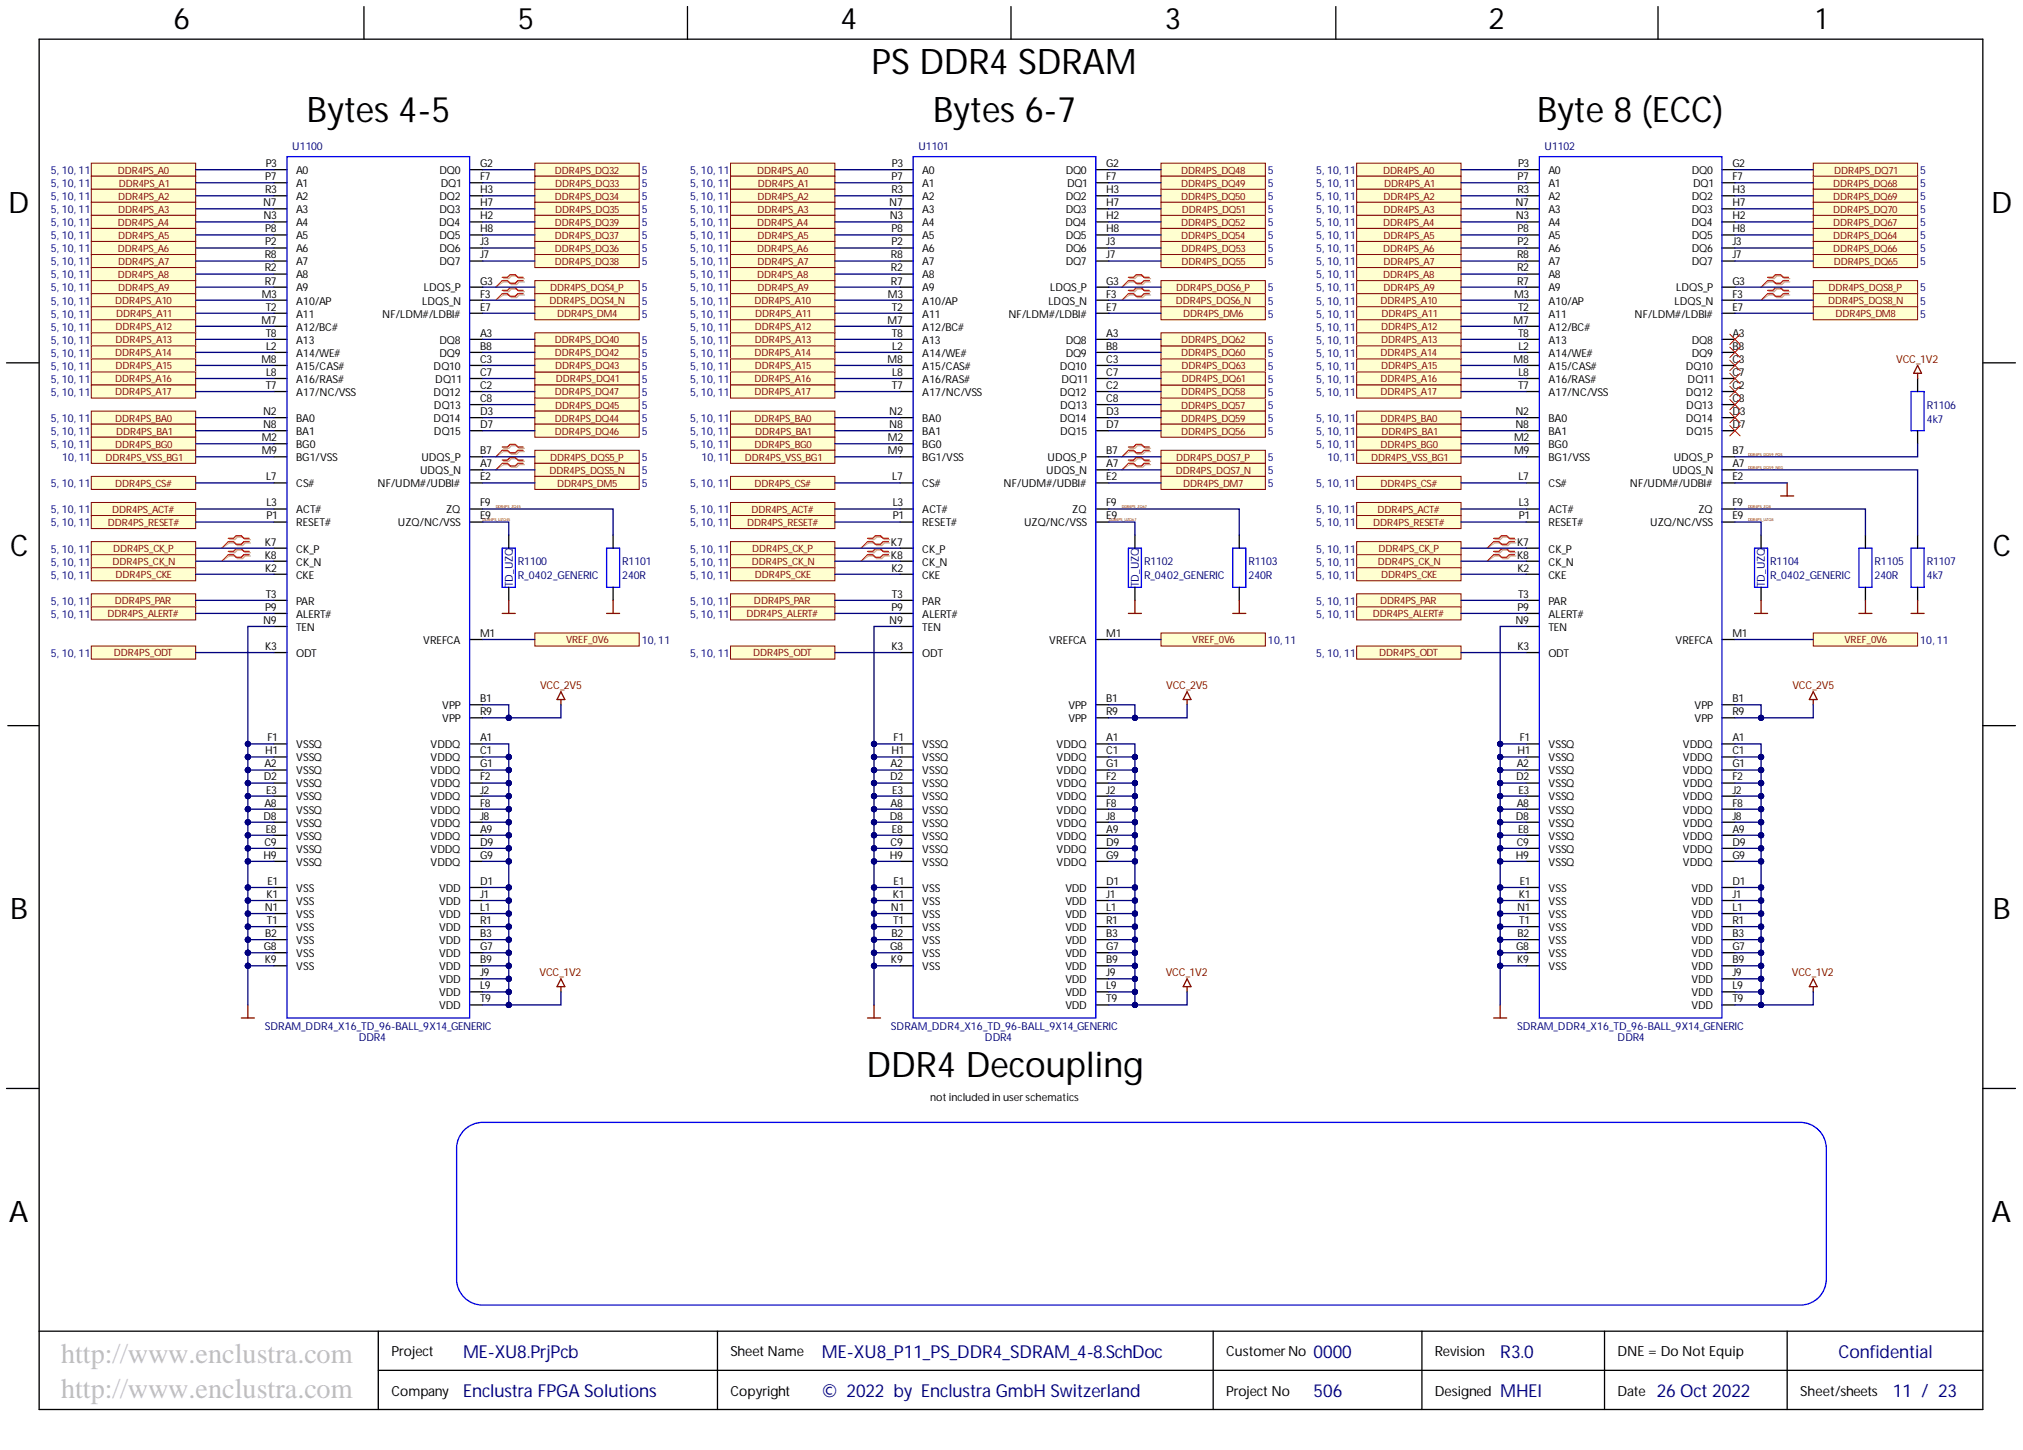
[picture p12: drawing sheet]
<svg xmlns="http://www.w3.org/2000/svg" width="393mm" height="282mm" viewBox="0 0 393 282" stroke-linecap="round" stroke-linejoin="round" font-family="sans-serif">
<defs><g id="words">
<g font-size="6.8">
<text x="169.4" y="14.3">PS DDR4 SDRAM</text>
<text x="59.7" y="23.7">Bytes 4-5</text>
<text x="181.4" y="23.7">Bytes 6-7</text>
<text x="298.9" y="23.7">Byte 8 (ECC)</text>
<text x="168.5" y="209.4">DDR4 Decoupling</text>
</g>
<g font-size="5.8">
<text x="33.7" y="5.7">6</text>
<text x="100.7" y="5.7">5</text>
<text x="163.4" y="5.7">4</text>
<text x="226.5" y="5.7">3</text>
<text x="289.4" y="5.7">2</text>
<text x="353.1" y="5.7">1</text>
<text x="1.6" y="41.4">D</text>
<text x="387.1" y="41.4">D</text>
<text x="1.9" y="108.2">C</text>
<text x="387.5" y="108.2">C</text>
<text x="1.9" y="178.7">B</text>
<text x="387.5" y="178.7">B</text>
<text x="1.7" y="237.5">A</text>
<text x="387.2" y="237.5">A</text>
</g>
<g font-size="5.5" fill="#c0c0c0">
<text x="11.9" y="264.9">http://www.enclustra.com</text>
<text x="11.9" y="271.8">http://www.enclustra.com</text>
</g>
<g font-size="3.5" fill="#000080">
<text x="90" y="264">ME-XU8.PrjPcb</text>
<text x="159.8" y="264">ME-XU8_P11_PS_DDR4_SDRAM_4-8.SchDoc</text>
<text x="255.4" y="264">0000</text>
<text x="357.5" y="264">Confidential</text>
<text x="90" y="271.6">Enclustra FPGA Solutions</text>
<text x="159.8" y="271.6">© 2022 by Enclustra GmbH Switzerland</text>
<text x="255.4" y="271.6">506</text>
<text x="291.7" y="271.6">MHEI</text>
<text x="322.1" y="271.6">26 Oct 2022</text>
<text x="368" y="271.6">11 / 23</text>
</g>
<text font-size="3.5" fill="#00007c" x="291.7" y="264">R3.0</text>
<g font-size="2.7">
<text x="76.1" y="263.7">Project</text>
<text x="142" y="263.7">Sheet Name</text>
<text x="238.4" y="263.7">Customer No</text>
<text x="279" y="263.7">Revision</text>
<text x="314.5" y="263.7">DNE = Do Not Equip</text>
<text x="76.1" y="271.3">Company</text>
<text x="142" y="271.3">Copyright</text>
<text x="238.4" y="271.3">Project No</text>
<text x="279" y="271.3">Designed</text>
<text x="314.5" y="271.3">Date</text>
<text x="350" y="271.3">Sheet/sheets</text>
</g>
<g font-size="2.1" fill="#000080">
<text x="56.8" y="29.2">U1100</text>
<text x="178.6" y="29.2">U1101</text>
<text x="300.3" y="29.2">U1102</text>
<text x="9.9" y="33.8">5, 10, 11</text>
<text x="124.8" y="33.8">5</text>
<text x="134.2" y="33.8">5, 10, 11</text>
<text x="246.5" y="33.8">5</text>
<text x="255.9" y="33.8">5, 10, 11</text>
<text x="373.4" y="33.8">5</text>
<text x="9.9" y="36.4">5, 10, 11</text>
<text x="9.9" y="38.9">5, 10, 11</text>
<text x="9.9" y="41.4">5, 10, 11</text>
<text x="124.8" y="38.9">5</text>
<text x="124.8" y="41.4">5</text>
<text x="124.8" y="36.4">5</text>
<text x="134.2" y="36.4">5, 10, 11</text>
<text x="134.2" y="38.9">5, 10, 11</text>
<text x="134.2" y="41.4">5, 10, 11</text>
<text x="246.5" y="38.9">5</text>
<text x="246.5" y="41.4">5</text>
<text x="246.5" y="36.4">5</text>
<text x="255.9" y="36.4">5, 10, 11</text>
<text x="255.9" y="38.9">5, 10, 11</text>
<text x="255.9" y="41.4">5, 10, 11</text>
<text x="373.4" y="36.4">5</text>
<text x="373.4" y="38.9">5</text>
<text x="373.4" y="41.4">5</text>
<text x="9.9" y="44">5, 10, 11</text>
<text x="9.9" y="46.5">5, 10, 11</text>
<text x="124.8" y="44">5</text>
<text x="124.8" y="46.5">5</text>
<text x="134.2" y="44">5, 10, 11</text>
<text x="134.2" y="46.5">5, 10, 11</text>
<text x="246.5" y="44">5</text>
<text x="246.5" y="46.5">5</text>
<text x="255.9" y="44">5, 10, 11</text>
<text x="255.9" y="46.5">5, 10, 11</text>
<text x="373.4" y="46.5">5</text>
<text x="373.4" y="44">5</text>
<text x="9.9" y="49.1">5, 10, 11</text>
<text x="9.9" y="51.6">5, 10, 11</text>
<text x="124.8" y="49.1">5</text>
<text x="124.8" y="51.6">5</text>
<text x="134.2" y="49.1">5, 10, 11</text>
<text x="134.2" y="51.6">5, 10, 11</text>
<text x="246.5" y="51.6">5</text>
<text x="246.5" y="49.1">5</text>
<text x="255.9" y="49.1">5, 10, 11</text>
<text x="255.9" y="51.6">5, 10, 11</text>
<text x="373.4" y="49.1">5</text>
<text x="373.4" y="51.6">5</text>
<text x="9.9" y="54.1">5, 10, 11</text>
<text x="9.9" y="56.7">5, 10, 11</text>
<text x="9.9" y="59.2">5, 10, 11</text>
<text x="124.8" y="56.7">5</text>
<text x="124.8" y="59.2">5</text>
<text x="134.2" y="54.1">5, 10, 11</text>
<text x="134.2" y="56.7">5, 10, 11</text>
<text x="134.2" y="59.2">5, 10, 11</text>
<text x="246.5" y="56.7">5</text>
<text x="246.5" y="59.2">5</text>
<text x="255.9" y="54.1">5, 10, 11</text>
<text x="255.9" y="56.7">5, 10, 11</text>
<text x="255.9" y="59.2">5, 10, 11</text>
<text x="373.4" y="56.7">5</text>
<text x="373.4" y="59.2">5</text>
<text x="9.9" y="61.7">5, 10, 11</text>
<text x="9.9" y="64.3">5, 10, 11</text>
<text x="124.8" y="61.7">5</text>
<text x="134.2" y="61.7">5, 10, 11</text>
<text x="134.2" y="64.3">5, 10, 11</text>
<text x="246.5" y="61.7">5</text>
<text x="255.9" y="61.7">5, 10, 11</text>
<text x="255.9" y="64.3">5, 10, 11</text>
<text x="373.4" y="61.7">5</text>
<text x="9.9" y="66.8">5, 10, 11</text>
<text x="9.9" y="69.3">5, 10, 11</text>
<text x="9.9" y="71.9">5, 10, 11</text>
<text x="124.8" y="69.3">5</text>
<text x="124.8" y="71.9">5</text>
<text x="124.8" y="66.8">5</text>
<text x="134.2" y="66.8">5, 10, 11</text>
<text x="134.2" y="69.3">5, 10, 11</text>
<text x="134.2" y="71.9">5, 10, 11</text>
<text x="246.5" y="69.3">5</text>
<text x="246.5" y="71.9">5</text>
<text x="246.5" y="66.8">5</text>
<text x="255.9" y="66.8">5, 10, 11</text>
<text x="255.9" y="69.3">5, 10, 11</text>
<text x="255.9" y="71.9">5, 10, 11</text>
<text x="9.9" y="74.4">5, 10, 11</text>
<text x="9.9" y="77">5, 10, 11</text>
<text x="124.8" y="74.4">5</text>
<text x="124.8" y="77">5</text>
<text x="134.2" y="74.4">5, 10, 11</text>
<text x="134.2" y="77">5, 10, 11</text>
<text x="246.5" y="77">5</text>
<text x="246.5" y="74.4">5</text>
<text x="255.9" y="74.4">5, 10, 11</text>
<text x="255.9" y="77">5, 10, 11</text>
<text x="9.9" y="82">5, 10, 11</text>
<text x="124.8" y="79.5">5</text>
<text x="124.8" y="82">5</text>
<text x="134.2" y="82">5, 10, 11</text>
<text x="246.5" y="79.5">5</text>
<text x="246.5" y="82">5</text>
<text x="255.9" y="82">5, 10, 11</text>
<text x="374.6" y="79.4">R1106</text>
<text x="374.6" y="82.2">4k7</text>
<text x="9.9" y="84.6">5, 10, 11</text>
<text x="9.9" y="87.1">5, 10, 11</text>
<text x="12.1" y="89.6">10, 11</text>
<text x="124.8" y="84.6">5</text>
<text x="124.8" y="89.6">5</text>
<text x="134.2" y="84.6">5, 10, 11</text>
<text x="134.2" y="87.1">5, 10, 11</text>
<text x="136.4" y="89.6">10, 11</text>
<text x="246.5" y="84.6">5</text>
<text x="246.5" y="89.6">5</text>
<text x="255.9" y="84.6">5, 10, 11</text>
<text x="255.9" y="87.1">5, 10, 11</text>
<text x="258.1" y="89.6">10, 11</text>
<text x="9.9" y="94.7">5, 10, 11</text>
<text x="124.8" y="92.2">5</text>
<text x="124.8" y="94.7">5</text>
<text x="134.2" y="94.7">5, 10, 11</text>
<text x="246.5" y="92.2">5</text>
<text x="246.5" y="94.7">5</text>
<text x="255.9" y="94.7">5, 10, 11</text>
<text x="9.9" y="99.8">5, 10, 11</text>
<text x="134.2" y="99.8">5, 10, 11</text>
<text x="255.9" y="99.8">5, 10, 11</text>
<text x="9.9" y="107.4">5, 10, 11</text>
<text x="9.9" y="102.3">5, 10, 11</text>
<text x="134.2" y="107.4">5, 10, 11</text>
<text x="134.2" y="102.3">5, 10, 11</text>
<text x="255.9" y="107.4">5, 10, 11</text>
<text x="255.9" y="102.3">5, 10, 11</text>
<text x="9.9" y="109.9">5, 10, 11</text>
<text x="9.9" y="112.5">5, 10, 11</text>
<text x="100.7" y="109.9">R1100</text>
<text x="100.7" y="112.6">R_0402_GENERIC</text>
<text x="121" y="109.9">R1101</text>
<text x="121" y="112.6">240R</text>
<text x="134.2" y="109.9">5, 10, 11</text>
<text x="134.2" y="112.5">5, 10, 11</text>
<text x="222.4" y="109.9">R1102</text>
<text x="222.4" y="112.6">R_0402_GENERIC</text>
<text x="242.7" y="109.9">R1103</text>
<text x="242.7" y="112.6">240R</text>
<text x="255.9" y="109.9">5, 10, 11</text>
<text x="255.9" y="112.5">5, 10, 11</text>
<text x="344.2" y="109.9">R1104</text>
<text x="344.2" y="112.6">R_0402_GENERIC</text>
<text x="364.5" y="109.9">R1105</text>
<text x="364.5" y="112.6">240R</text>
<text x="374.6" y="109.9">R1107</text>
<text x="374.6" y="112.6">4k7</text>
<text x="9.9" y="117.6">5, 10, 11</text>
<text x="99.7" y="114.2" transform="rotate(-90 99.7 114.2)">TD_UZQ</text>
<text x="134.2" y="117.6">5, 10, 11</text>
<text x="221.4" y="114.2" transform="rotate(-90 221.4 114.2)">TD_UZQ</text>
<text x="255.9" y="117.6">5, 10, 11</text>
<text x="343.2" y="114.2" transform="rotate(-90 343.2 114.2)">TD_UZQ</text>
<text x="9.9" y="120.1">5, 10, 11</text>
<text x="124.8" y="125.2">10, 11</text>
<text x="134.2" y="120.1">5, 10, 11</text>
<text x="246.5" y="125.2">10, 11</text>
<text x="255.9" y="120.1">5, 10, 11</text>
<text x="373.4" y="125.2">10, 11</text>
<text x="9.9" y="127.7">5, 10, 11</text>
<text x="134.2" y="127.7">5, 10, 11</text>
<text x="255.9" y="127.7">5, 10, 11</text>
<text x="51.5" y="200.2">SDRAM_DDR4_X16_TD_96-BALL_9X14_GENERIC</text>
<text x="69.8" y="202.5">DDR4</text>
<text x="173.2" y="200.2">SDRAM_DDR4_X16_TD_96-BALL_9X14_GENERIC</text>
<text x="191.5" y="202.5">DDR4</text>
<text x="295" y="200.2">SDRAM_DDR4_X16_TD_96-BALL_9X14_GENERIC</text>
<text x="314.5" y="202.5">DDR4</text>
</g>
<g font-size="2.1">
<text x="51.6" y="35">P7</text>
<text x="51.7" y="32.5">P3</text>
<text x="57.6" y="33.8">A0</text>
<text x="85.5" y="33.8">DQ0</text>
<text x="93.3" y="32.5">G2</text>
<text x="93.3" y="35">F7</text>
<text x="173.3" y="35">P7</text>
<text x="173.4" y="32.5">P3</text>
<text x="179.3" y="33.8">A0</text>
<text x="207.2" y="33.8">DQ0</text>
<text x="215.1" y="32.5">G2</text>
<text x="215.1" y="35">F7</text>
<text x="295.1" y="35">P7</text>
<text x="295.2" y="32.5">P3</text>
<text x="301.1" y="33.8">A0</text>
<text x="329" y="33.8">DQ0</text>
<text x="336.8" y="32.5">G2</text>
<text x="336.8" y="35">F7</text>
<text x="51.2" y="40.1">N7</text>
<text x="51.6" y="37.6">R3</text>
<text x="57.6" y="36.4">A1</text>
<text x="57.6" y="38.9">A2</text>
<text x="57.6" y="41.4">A3</text>
<text x="85.5" y="38.9">DQ2</text>
<text x="85.5" y="41.4">DQ3</text>
<text x="85.7" y="36.4">DQ1</text>
<text x="93.3" y="37.6">H3</text>
<text x="93.3" y="40.1">H7</text>
<text x="172.9" y="40.1">N7</text>
<text x="173.3" y="37.6">R3</text>
<text x="179.3" y="36.4">A1</text>
<text x="179.3" y="38.9">A2</text>
<text x="179.3" y="41.4">A3</text>
<text x="207.2" y="38.9">DQ2</text>
<text x="207.2" y="41.4">DQ3</text>
<text x="207.5" y="36.4">DQ1</text>
<text x="215.1" y="37.6">H3</text>
<text x="215.1" y="40.1">H7</text>
<text x="294.6" y="40.1">N7</text>
<text x="295.1" y="37.6">R3</text>
<text x="301.1" y="36.4">A1</text>
<text x="301.1" y="38.9">A2</text>
<text x="301.1" y="41.4">A3</text>
<text x="329" y="38.9">DQ2</text>
<text x="329" y="41.4">DQ3</text>
<text x="329.2" y="36.4">DQ1</text>
<text x="336.8" y="37.6">H3</text>
<text x="336.8" y="40.1">H7</text>
<text x="51.2" y="42.6">N3</text>
<text x="51.6" y="45.2">P8</text>
<text x="51.6" y="47.7">P2</text>
<text x="57.6" y="44">A4</text>
<text x="57.6" y="46.5">A5</text>
<text x="85.4" y="44">DQ4</text>
<text x="85.5" y="46.5">DQ5</text>
<text x="93.3" y="42.6">H2</text>
<text x="93.3" y="45.2">H8</text>
<text x="93.3" y="47.7">J3</text>
<text x="173" y="42.6">N3</text>
<text x="173.3" y="45.2">P8</text>
<text x="173.3" y="47.7">P2</text>
<text x="179.3" y="44">A4</text>
<text x="179.3" y="46.5">A5</text>
<text x="207.1" y="44">DQ4</text>
<text x="207.2" y="46.5">DQ5</text>
<text x="215.1" y="42.6">H2</text>
<text x="215.1" y="45.2">H8</text>
<text x="215.1" y="47.7">J3</text>
<text x="294.7" y="42.6">N3</text>
<text x="295.1" y="45.2">P8</text>
<text x="295.1" y="47.7">P2</text>
<text x="301.1" y="44">A4</text>
<text x="301.1" y="46.5">A5</text>
<text x="328.9" y="44">DQ4</text>
<text x="329" y="46.5">DQ5</text>
<text x="336.8" y="42.6">H2</text>
<text x="336.8" y="45.2">H8</text>
<text x="336.8" y="47.7">J3</text>
<text x="51.5" y="50.2">R8</text>
<text x="51.5" y="52.8">R2</text>
<text x="57.6" y="49.1">A6</text>
<text x="57.6" y="51.6">A7</text>
<text x="85.5" y="49.1">DQ6</text>
<text x="85.5" y="51.6">DQ7</text>
<text x="93.3" y="50.2">J7</text>
<text x="173.2" y="50.2">R8</text>
<text x="173.2" y="52.8">R2</text>
<text x="179.3" y="49.1">A6</text>
<text x="179.3" y="51.6">A7</text>
<text x="207.2" y="49.1">DQ6</text>
<text x="207.2" y="51.6">DQ7</text>
<text x="215.1" y="50.2">J7</text>
<text x="295" y="50.2">R8</text>
<text x="295" y="52.8">R2</text>
<text x="301.1" y="49.1">A6</text>
<text x="301.1" y="51.6">A7</text>
<text x="329" y="49.1">DQ6</text>
<text x="329" y="51.6">DQ7</text>
<text x="336.8" y="50.2">J7</text>
<text x="50.9" y="57.8">M3</text>
<text x="51.5" y="55.3">R7</text>
<text x="57.6" y="54.1">A8</text>
<text x="57.6" y="56.7">A9</text>
<text x="57.6" y="59.2">A10/AP</text>
<text x="82.1" y="59.2">LDQS_N</text>
<text x="82.4" y="56.7">LDQS_P</text>
<text x="93.3" y="55.3">G3</text>
<text x="93.3" y="57.8">F3</text>
<text x="172.6" y="57.8">M3</text>
<text x="173.2" y="55.3">R7</text>
<text x="179.3" y="54.1">A8</text>
<text x="179.3" y="56.7">A9</text>
<text x="179.3" y="59.2">A10/AP</text>
<text x="203.8" y="59.2">LDQS_N</text>
<text x="204.2" y="56.7">LDQS_P</text>
<text x="215.1" y="55.3">G3</text>
<text x="215.1" y="57.8">F3</text>
<text x="294.4" y="57.8">M3</text>
<text x="295" y="55.3">R7</text>
<text x="301.1" y="54.1">A8</text>
<text x="301.1" y="56.7">A9</text>
<text x="301.1" y="59.2">A10/AP</text>
<text x="325.6" y="59.2">LDQS_N</text>
<text x="325.9" y="56.7">LDQS_P</text>
<text x="336.8" y="55.3">G3</text>
<text x="336.8" y="57.8">F3</text>
<text x="50.8" y="62.9">M7</text>
<text x="51.7" y="60.4">T2</text>
<text x="51.7" y="65.5">T8</text>
<text x="57.6" y="61.7">A11</text>
<text x="57.6" y="64.3">A12/BC#</text>
<text x="74.3" y="61.7">NF/LDM#/LDBI#</text>
<text x="93.3" y="60.4">E7</text>
<text x="93.3" y="65.5">A3</text>
<text x="172.6" y="62.9">M7</text>
<text x="173.4" y="60.4">T2</text>
<text x="173.4" y="65.5">T8</text>
<text x="179.3" y="61.7">A11</text>
<text x="179.3" y="64.3">A12/BC#</text>
<text x="196.1" y="61.7">NF/LDM#/LDBI#</text>
<text x="215.1" y="60.4">E7</text>
<text x="215.1" y="65.5">A3</text>
<text x="294.3" y="62.9">M7</text>
<text x="295.2" y="60.4">T2</text>
<text x="295.2" y="65.5">T8</text>
<text x="301.1" y="61.7">A11</text>
<text x="301.1" y="64.3">A12/BC#</text>
<text x="317.8" y="61.7">NF/LDM#/LDBI#</text>
<text x="336.8" y="60.4">E7</text>
<text x="336.8" y="65.5">A3</text>
<text x="50.8" y="70.5">M8</text>
<text x="51.7" y="68">L2</text>
<text x="57.6" y="66.8">A13</text>
<text x="57.6" y="69.3">A14/WE#</text>
<text x="57.6" y="71.9">A15/CAS#</text>
<text x="84.3" y="71.9">DQ10</text>
<text x="85.5" y="66.8">DQ8</text>
<text x="85.5" y="69.3">DQ9</text>
<text x="93.3" y="68">B8</text>
<text x="93.3" y="70.5">C3</text>
<text x="172.6" y="70.5">M8</text>
<text x="173.5" y="68">L2</text>
<text x="179.3" y="66.8">A13</text>
<text x="179.3" y="69.3">A14/WE#</text>
<text x="179.3" y="71.9">A15/CAS#</text>
<text x="206" y="71.9">DQ10</text>
<text x="207.2" y="66.8">DQ8</text>
<text x="207.2" y="69.3">DQ9</text>
<text x="215.1" y="68">B8</text>
<text x="215.1" y="70.5">C3</text>
<text x="294.3" y="70.5">M8</text>
<text x="295.2" y="68">L2</text>
<text x="301.1" y="66.8">A13</text>
<text x="301.1" y="69.3">A14/WE#</text>
<text x="301.1" y="71.9">A15/CAS#</text>
<text x="327.8" y="71.9">DQ10</text>
<text x="329" y="66.8">DQ8</text>
<text x="329" y="69.3">DQ9</text>
<text x="336.8" y="68">B8</text>
<text x="336.8" y="70.5">C3</text>
<text x="51.7" y="75.6">T7</text>
<text x="51.7" y="73.1">L8</text>
<text x="57.6" y="74.4">A16/RAS#</text>
<text x="57.6" y="77">A17/NC/VSS</text>
<text x="84.3" y="77">DQ12</text>
<text x="84.6" y="74.4">DQ11</text>
<text x="93.3" y="73.1">C7</text>
<text x="93.3" y="75.6">C2</text>
<text x="173.4" y="75.6">T7</text>
<text x="173.5" y="73.1">L8</text>
<text x="179.3" y="74.4">A16/RAS#</text>
<text x="179.3" y="77">A17/NC/VSS</text>
<text x="206" y="77">DQ12</text>
<text x="206.4" y="74.4">DQ11</text>
<text x="215.1" y="73.1">C7</text>
<text x="215.1" y="75.6">C2</text>
<text x="295.2" y="75.6">T7</text>
<text x="295.2" y="73.1">L8</text>
<text x="301.1" y="74.4">A16/RAS#</text>
<text x="301.1" y="77">A17/NC/VSS</text>
<text x="327.8" y="77">DQ12</text>
<text x="328.1" y="74.4">DQ11</text>
<text x="336.8" y="73.1">C7</text>
<text x="336.8" y="75.6">C2</text>
<text x="51.2" y="80.7">N2</text>
<text x="51.2" y="83.2">N8</text>
<text x="57.6" y="82">BA0</text>
<text x="84.3" y="82">DQ14</text>
<text x="84.4" y="79.5">DQ13</text>
<text x="93.3" y="78.1">C8</text>
<text x="93.3" y="80.7">D3</text>
<text x="93.3" y="83.2">D7</text>
<text x="172.9" y="80.7">N2</text>
<text x="172.9" y="83.2">N8</text>
<text x="179.3" y="82">BA0</text>
<text x="206" y="82">DQ14</text>
<text x="206.1" y="79.5">DQ13</text>
<text x="215.1" y="78.1">C8</text>
<text x="215.1" y="80.7">D3</text>
<text x="215.1" y="83.2">D7</text>
<text x="294.6" y="80.7">N2</text>
<text x="294.6" y="83.2">N8</text>
<text x="301.1" y="82">BA0</text>
<text x="327.8" y="82">DQ14</text>
<text x="327.9" y="79.5">DQ13</text>
<text x="336.8" y="78.1">C8</text>
<text x="336.8" y="80.7">D3</text>
<text x="336.8" y="83.2">D7</text>
<text x="50.9" y="85.8">M2</text>
<text x="50.9" y="88.3">M9</text>
<text x="57.6" y="84.6">BA1</text>
<text x="57.6" y="87.1">BG0</text>
<text x="57.6" y="89.6">BG1/VSS</text>
<text x="81.9" y="89.6">UDQS_P</text>
<text x="84.4" y="84.6">DQ15</text>
<text x="93.3" y="88.3">B7</text>
<text x="172.6" y="85.8">M2</text>
<text x="172.6" y="88.3">M9</text>
<text x="179.3" y="84.6">BA1</text>
<text x="179.3" y="87.1">BG0</text>
<text x="179.3" y="89.6">BG1/VSS</text>
<text x="203.7" y="89.6">UDQS_P</text>
<text x="206.1" y="84.6">DQ15</text>
<text x="215.1" y="88.3">B7</text>
<text x="294.4" y="85.8">M2</text>
<text x="294.4" y="88.3">M9</text>
<text x="301.1" y="84.6">BA1</text>
<text x="301.1" y="87.1">BG0</text>
<text x="301.1" y="89.6">BG1/VSS</text>
<text x="325.4" y="89.6">UDQS_P</text>
<text x="327.9" y="84.6">DQ15</text>
<text x="336.8" y="88.3">B7</text>
<text x="51.7" y="93.4">L7</text>
<text x="57.6" y="94.7">CS#</text>
<text x="73.4" y="94.7">NF/UDM#/UDBI#</text>
<text x="81.7" y="92.2">UDQS_N</text>
<text x="93.3" y="90.8">A7</text>
<text x="93.3" y="93.4">E2</text>
<text x="173.5" y="93.4">L7</text>
<text x="179.3" y="94.7">CS#</text>
<text x="195.1" y="94.7">NF/UDM#/UDBI#</text>
<text x="203.4" y="92.2">UDQS_N</text>
<text x="215.1" y="90.8">A7</text>
<text x="215.1" y="93.4">E2</text>
<text x="295.2" y="93.4">L7</text>
<text x="301.1" y="94.7">CS#</text>
<text x="316.9" y="94.7">NF/UDM#/UDBI#</text>
<text x="325.2" y="92.2">UDQS_N</text>
<text x="336.8" y="90.8">A7</text>
<text x="336.8" y="93.4">E2</text>
<text x="51.8" y="98.4">L3</text>
<text x="51.8" y="101">P1</text>
<text x="57.6" y="99.8">ACT#</text>
<text x="86.7" y="99.8">ZQ</text>
<text x="93.3" y="101">E9</text>
<text x="93.3" y="98.4">F9</text>
<text x="173.6" y="98.4">L3</text>
<text x="173.6" y="101">P1</text>
<text x="179.3" y="99.8">ACT#</text>
<text x="208.5" y="99.8">ZQ</text>
<text x="215.1" y="101">E9</text>
<text x="215.1" y="98.4">F9</text>
<text x="295.3" y="98.4">L3</text>
<text x="295.3" y="101">P1</text>
<text x="301.1" y="99.8">ACT#</text>
<text x="330.2" y="99.8">ZQ</text>
<text x="336.8" y="101">E9</text>
<text x="336.8" y="98.4">F9</text>
<text x="51.5" y="106.1">K7</text>
<text x="57.6" y="102.3">RESET#</text>
<text x="57.6" y="107.4">CK_P</text>
<text x="77.4" y="102.3">UZQ/NC/VSS</text>
<text x="173.2" y="106.1">K7</text>
<text x="179.3" y="102.3">RESET#</text>
<text x="179.3" y="107.4">CK_P</text>
<text x="199.1" y="102.3">UZQ/NC/VSS</text>
<text x="295" y="106.1">K7</text>
<text x="301.1" y="102.3">RESET#</text>
<text x="301.1" y="107.4">CK_P</text>
<text x="320.9" y="102.3">UZQ/NC/VSS</text>
<text x="51.5" y="108.6">K8</text>
<text x="51.6" y="111.1">K2</text>
<text x="57.6" y="109.9">CK_N</text>
<text x="57.6" y="112.5">CKE</text>
<text x="173.2" y="108.6">K8</text>
<text x="173.3" y="111.1">K2</text>
<text x="179.3" y="109.9">CK_N</text>
<text x="179.3" y="112.5">CKE</text>
<text x="295" y="108.6">K8</text>
<text x="295.1" y="111.1">K2</text>
<text x="301.1" y="109.9">CK_N</text>
<text x="301.1" y="112.5">CKE</text>
<text x="51.6" y="118.7">P9</text>
<text x="51.7" y="116.2">T3</text>
<text x="57.6" y="117.6">PAR</text>
<text x="173.3" y="118.7">P9</text>
<text x="173.4" y="116.2">T3</text>
<text x="179.3" y="117.6">PAR</text>
<text x="295.1" y="118.7">P9</text>
<text x="295.2" y="116.2">T3</text>
<text x="301.1" y="117.6">PAR</text>
<text x="51.2" y="121.3">N9</text>
<text x="57.6" y="120.1">ALERT#</text>
<text x="57.6" y="122.6">TEN</text>
<text x="82.3" y="125.2">VREFCA</text>
<text x="93.3" y="123.8">M1</text>
<text x="172.9" y="121.3">N9</text>
<text x="179.3" y="120.1">ALERT#</text>
<text x="179.3" y="122.6">TEN</text>
<text x="204" y="125.2">VREFCA</text>
<text x="215.1" y="123.8">M1</text>
<text x="294.6" y="121.3">N9</text>
<text x="301.1" y="120.1">ALERT#</text>
<text x="301.1" y="122.6">TEN</text>
<text x="325.8" y="125.2">VREFCA</text>
<text x="336.8" y="123.8">M1</text>
<text x="51.6" y="126.3">K3</text>
<text x="57.6" y="127.7">ODT</text>
<text x="173.3" y="126.3">K3</text>
<text x="179.3" y="127.7">ODT</text>
<text x="295.1" y="126.3">K3</text>
<text x="301.1" y="127.7">ODT</text>
<text x="86" y="137.8">VPP</text>
<text x="93.3" y="136.5">B1</text>
<text x="207.7" y="137.8">VPP</text>
<text x="215.1" y="136.5">B1</text>
<text x="329.5" y="137.8">VPP</text>
<text x="336.8" y="136.5">B1</text>
<text x="86" y="140.4">VPP</text>
<text x="93.3" y="139">R9</text>
<text x="207.7" y="140.4">VPP</text>
<text x="215.1" y="139">R9</text>
<text x="329.5" y="140.4">VPP</text>
<text x="336.8" y="139">R9</text>
<text x="51.4" y="149.2">A2</text>
<text x="51.6" y="146.6">H1</text>
<text x="52" y="144.1">F1</text>
<text x="57.6" y="145.5">VSSQ</text>
<text x="57.6" y="148">VSSQ</text>
<text x="83.7" y="145.5">VDDQ</text>
<text x="83.7" y="148">VDDQ</text>
<text x="93.3" y="144.1">A1</text>
<text x="93.3" y="146.6">C1</text>
<text x="93.3" y="149.2">G1</text>
<text x="173.2" y="149.2">A2</text>
<text x="173.3" y="146.6">H1</text>
<text x="173.7" y="144.1">F1</text>
<text x="179.3" y="145.5">VSSQ</text>
<text x="179.3" y="148">VSSQ</text>
<text x="205.5" y="145.5">VDDQ</text>
<text x="205.5" y="148">VDDQ</text>
<text x="215.1" y="144.1">A1</text>
<text x="215.1" y="146.6">C1</text>
<text x="215.1" y="149.2">G1</text>
<text x="294.9" y="149.2">A2</text>
<text x="295.1" y="146.6">H1</text>
<text x="295.5" y="144.1">F1</text>
<text x="301.1" y="145.5">VSSQ</text>
<text x="301.1" y="148">VSSQ</text>
<text x="327.2" y="145.5">VDDQ</text>
<text x="327.2" y="148">VDDQ</text>
<text x="336.8" y="144.1">A1</text>
<text x="336.8" y="146.6">C1</text>
<text x="336.8" y="149.2">G1</text>
<text x="51.3" y="151.7">D2</text>
<text x="51.7" y="154.3">E3</text>
<text x="57.6" y="150.5">VSSQ</text>
<text x="57.6" y="153.1">VSSQ</text>
<text x="57.6" y="155.6">VSSQ</text>
<text x="83.7" y="150.5">VDDQ</text>
<text x="83.7" y="153.1">VDDQ</text>
<text x="83.7" y="155.6">VDDQ</text>
<text x="93.3" y="151.7">F2</text>
<text x="93.3" y="154.3">J2</text>
<text x="173.1" y="151.7">D2</text>
<text x="173.5" y="154.3">E3</text>
<text x="179.3" y="150.5">VSSQ</text>
<text x="179.3" y="153.1">VSSQ</text>
<text x="179.3" y="155.6">VSSQ</text>
<text x="205.5" y="150.5">VDDQ</text>
<text x="205.5" y="153.1">VDDQ</text>
<text x="205.5" y="155.6">VDDQ</text>
<text x="215.1" y="151.7">F2</text>
<text x="215.1" y="154.3">J2</text>
<text x="294.8" y="151.7">D2</text>
<text x="295.2" y="154.3">E3</text>
<text x="301.1" y="150.5">VSSQ</text>
<text x="301.1" y="153.1">VSSQ</text>
<text x="301.1" y="155.6">VSSQ</text>
<text x="327.2" y="150.5">VDDQ</text>
<text x="327.2" y="153.1">VDDQ</text>
<text x="327.2" y="155.6">VDDQ</text>
<text x="336.8" y="151.7">F2</text>
<text x="336.8" y="154.3">J2</text>
<text x="51.2" y="159.3">D8</text>
<text x="51.4" y="156.8">A8</text>
<text x="51.7" y="161.9">E8</text>
<text x="57.6" y="158.1">VSSQ</text>
<text x="57.6" y="160.7">VSSQ</text>
<text x="83.7" y="158.1">VDDQ</text>
<text x="83.7" y="160.7">VDDQ</text>
<text x="93.3" y="156.8">F8</text>
<text x="93.3" y="159.3">J8</text>
<text x="93.3" y="161.9">A9</text>
<text x="173" y="159.3">D8</text>
<text x="173.2" y="156.8">A8</text>
<text x="173.4" y="161.9">E8</text>
<text x="179.3" y="158.1">VSSQ</text>
<text x="179.3" y="160.7">VSSQ</text>
<text x="205.5" y="158.1">VDDQ</text>
<text x="205.5" y="160.7">VDDQ</text>
<text x="215.1" y="156.8">F8</text>
<text x="215.1" y="159.3">J8</text>
<text x="215.1" y="161.9">A9</text>
<text x="294.7" y="159.3">D8</text>
<text x="294.9" y="156.8">A8</text>
<text x="295.2" y="161.9">E8</text>
<text x="301.1" y="158.1">VSSQ</text>
<text x="301.1" y="160.7">VSSQ</text>
<text x="327.2" y="158.1">VDDQ</text>
<text x="327.2" y="160.7">VDDQ</text>
<text x="336.8" y="156.8">F8</text>
<text x="336.8" y="159.3">J8</text>
<text x="336.8" y="161.9">A9</text>
<text x="51.2" y="166.9">H9</text>
<text x="51.4" y="164.4">C9</text>
<text x="57.6" y="163.2">VSSQ</text>
<text x="57.6" y="165.8">VSSQ</text>
<text x="83.7" y="163.2">VDDQ</text>
<text x="83.7" y="165.8">VDDQ</text>
<text x="93.3" y="164.4">D9</text>
<text x="93.3" y="166.9">G9</text>
<text x="173" y="166.9">H9</text>
<text x="173.2" y="164.4">C9</text>
<text x="179.3" y="163.2">VSSQ</text>
<text x="179.3" y="165.8">VSSQ</text>
<text x="205.5" y="163.2">VDDQ</text>
<text x="205.5" y="165.8">VDDQ</text>
<text x="215.1" y="164.4">D9</text>
<text x="215.1" y="166.9">G9</text>
<text x="294.7" y="166.9">H9</text>
<text x="294.9" y="164.4">C9</text>
<text x="301.1" y="163.2">VSSQ</text>
<text x="301.1" y="165.8">VSSQ</text>
<text x="327.2" y="163.2">VDDQ</text>
<text x="327.2" y="165.8">VDDQ</text>
<text x="336.8" y="164.4">D9</text>
<text x="336.8" y="166.9">G9</text>
<text x="52" y="172">E1</text>
<text x="57.6" y="168.3">VSSQ</text>
<text x="57.6" y="173.4">VSS</text>
<text x="83.7" y="168.3">VDDQ</text>
<text x="85.4" y="173.4">VDD</text>
<text x="93.3" y="172">D1</text>
<text x="173.7" y="172">E1</text>
<text x="179.3" y="168.3">VSSQ</text>
<text x="179.3" y="173.4">VSS</text>
<text x="205.5" y="168.3">VDDQ</text>
<text x="207.1" y="173.4">VDD</text>
<text x="215.1" y="172">D1</text>
<text x="295.5" y="172">E1</text>
<text x="301.1" y="168.3">VSSQ</text>
<text x="301.1" y="173.4">VSS</text>
<text x="327.2" y="168.3">VDDQ</text>
<text x="328.9" y="173.4">VDD</text>
<text x="336.8" y="172">D1</text>
<text x="51.5" y="177.1">N1</text>
<text x="51.8" y="174.5">K1</text>
<text x="51.9" y="179.6">T1</text>
<text x="57.6" y="175.9">VSS</text>
<text x="57.6" y="178.4">VSS</text>
<text x="85.4" y="175.9">VDD</text>
<text x="85.4" y="178.4">VDD</text>
<text x="93.3" y="174.5">J1</text>
<text x="93.3" y="177.1">L1</text>
<text x="93.3" y="179.6">R1</text>
<text x="173.2" y="177.1">N1</text>
<text x="173.6" y="174.5">K1</text>
<text x="173.7" y="179.6">T1</text>
<text x="179.3" y="175.9">VSS</text>
<text x="179.3" y="178.4">VSS</text>
<text x="207.1" y="175.9">VDD</text>
<text x="207.1" y="178.4">VDD</text>
<text x="215.1" y="174.5">J1</text>
<text x="215.1" y="177.1">L1</text>
<text x="215.1" y="179.6">R1</text>
<text x="295" y="177.1">N1</text>
<text x="295.3" y="174.5">K1</text>
<text x="295.4" y="179.6">T1</text>
<text x="301.1" y="175.9">VSS</text>
<text x="301.1" y="178.4">VSS</text>
<text x="328.9" y="175.9">VDD</text>
<text x="328.9" y="178.4">VDD</text>
<text x="336.8" y="174.5">J1</text>
<text x="336.8" y="177.1">L1</text>
<text x="336.8" y="179.6">R1</text>
<text x="51.3" y="184.7">G8</text>
<text x="51.6" y="182.2">B2</text>
<text x="57.6" y="181">VSS</text>
<text x="57.6" y="183.5">VSS</text>
<text x="85.4" y="181">VDD</text>
<text x="85.4" y="183.5">VDD</text>
<text x="93.3" y="182.2">B3</text>
<text x="93.3" y="184.7">G7</text>
<text x="173.1" y="184.7">G8</text>
<text x="173.3" y="182.2">B2</text>
<text x="179.3" y="181">VSS</text>
<text x="179.3" y="183.5">VSS</text>
<text x="207.1" y="181">VDD</text>
<text x="207.1" y="183.5">VDD</text>
<text x="215.1" y="182.2">B3</text>
<text x="215.1" y="184.7">G7</text>
<text x="294.8" y="184.7">G8</text>
<text x="295.1" y="182.2">B2</text>
<text x="301.1" y="181">VSS</text>
<text x="301.1" y="183.5">VSS</text>
<text x="328.9" y="181">VDD</text>
<text x="328.9" y="183.5">VDD</text>
<text x="336.8" y="182.2">B3</text>
<text x="336.8" y="184.7">G7</text>
<text x="51.5" y="187.2">K9</text>
<text x="57.6" y="186">VSS</text>
<text x="57.6" y="188.6">VSS</text>
<text x="85.4" y="186">VDD</text>
<text x="85.4" y="188.6">VDD</text>
<text x="85.4" y="191.1">VDD</text>
<text x="93.3" y="187.2">B9</text>
<text x="93.3" y="189.8">J9</text>
<text x="173.2" y="187.2">K9</text>
<text x="179.3" y="186">VSS</text>
<text x="179.3" y="188.6">VSS</text>
<text x="207.1" y="186">VDD</text>
<text x="207.1" y="188.6">VDD</text>
<text x="207.1" y="191.1">VDD</text>
<text x="215.1" y="187.2">B9</text>
<text x="215.1" y="189.8">J9</text>
<text x="295" y="187.2">K9</text>
<text x="301.1" y="186">VSS</text>
<text x="301.1" y="188.6">VSS</text>
<text x="328.9" y="186">VDD</text>
<text x="328.9" y="188.6">VDD</text>
<text x="328.9" y="191.1">VDD</text>
<text x="336.8" y="187.2">B9</text>
<text x="336.8" y="189.8">J9</text>
<text x="85.4" y="193.7">VDD</text>
<text x="85.4" y="196.2">VDD</text>
<text x="93.3" y="192.3">L9</text>
<text x="93.3" y="194.8">T9</text>
<text x="207.1" y="193.7">VDD</text>
<text x="207.1" y="196.2">VDD</text>
<text x="215.1" y="192.3">L9</text>
<text x="215.1" y="194.8">T9</text>
<text x="328.9" y="193.7">VDD</text>
<text x="328.9" y="196.2">VDD</text>
<text x="336.8" y="192.3">L9</text>
<text x="336.8" y="194.8">T9</text>
<text x="180.8" y="214">not included in user schematics</text>
</g>
<g font-size="2.1" fill="#800000">
<text x="368.7" y="70.5">VCC_1V2</text>
<text x="105" y="134">VCC_2V5</text>
<text x="226.8" y="134">VCC_2V5</text>
<text x="348.5" y="134">VCC_2V5</text>
<text x="104.9" y="189.8">VCC_1V2</text>
<text x="226.7" y="189.8">VCC_1V2</text>
<text x="348.4" y="189.8">VCC_1V2</text>
</g>
<g font-size="1.9" fill="#800000">
<text x="22.9" y="33.7">DDR4PS_A0</text>
<text x="107.9" y="33.7">DDR4PS_DQ32</text>
<text x="147.2" y="33.7">DDR4PS_A0</text>
<text x="229.6" y="33.7">DDR4PS_DQ48</text>
<text x="268.9" y="33.7">DDR4PS_A0</text>
<text x="356.6" y="33.7">DDR4PS_DQ71</text>
<text x="23" y="38.8">DDR4PS_A2</text>
<text x="23" y="41.4">DDR4PS_A3</text>
<text x="23.1" y="36.3">DDR4PS_A1</text>
<text x="107.9" y="38.8">DDR4PS_DQ34</text>
<text x="108" y="41.4">DDR4PS_DQ35</text>
<text x="108" y="36.3">DDR4PS_DQ33</text>
<text x="147.3" y="38.8">DDR4PS_A2</text>
<text x="147.3" y="41.4">DDR4PS_A3</text>
<text x="147.4" y="36.3">DDR4PS_A1</text>
<text x="229.6" y="38.8">DDR4PS_DQ50</text>
<text x="229.6" y="36.3">DDR4PS_DQ49</text>
<text x="229.8" y="41.4">DDR4PS_DQ51</text>
<text x="269" y="38.8">DDR4PS_A2</text>
<text x="269" y="41.4">DDR4PS_A3</text>
<text x="269.1" y="36.3">DDR4PS_A1</text>
<text x="356.5" y="36.3">DDR4PS_DQ68</text>
<text x="356.5" y="38.8">DDR4PS_DQ69</text>
<text x="356.5" y="41.4">DDR4PS_DQ70</text>
<text x="22.9" y="43.9">DDR4PS_A4</text>
<text x="23" y="46.4">DDR4PS_A5</text>
<text x="107.9" y="43.9">DDR4PS_DQ39</text>
<text x="107.9" y="46.4">DDR4PS_DQ37</text>
<text x="147.2" y="43.9">DDR4PS_A4</text>
<text x="147.3" y="46.4">DDR4PS_A5</text>
<text x="229.6" y="43.9">DDR4PS_DQ52</text>
<text x="229.6" y="46.4">DDR4PS_DQ54</text>
<text x="268.9" y="43.9">DDR4PS_A4</text>
<text x="269" y="46.4">DDR4PS_A5</text>
<text x="356.5" y="46.4">DDR4PS_DQ64</text>
<text x="356.5" y="43.9">DDR4PS_DQ67</text>
<text x="22.9" y="49">DDR4PS_A6</text>
<text x="23" y="51.5">DDR4PS_A7</text>
<text x="107.9" y="49">DDR4PS_DQ36</text>
<text x="107.9" y="51.5">DDR4PS_DQ38</text>
<text x="147.2" y="49">DDR4PS_A6</text>
<text x="147.3" y="51.5">DDR4PS_A7</text>
<text x="229.7" y="51.5">DDR4PS_DQ55</text>
<text x="229.7" y="49">DDR4PS_DQ53</text>
<text x="268.9" y="49">DDR4PS_A6</text>
<text x="269" y="51.5">DDR4PS_A7</text>
<text x="356.5" y="49">DDR4PS_DQ66</text>
<text x="356.5" y="51.5">DDR4PS_DQ65</text>
<text x="22.4" y="59.1">DDR4PS_A10</text>
<text x="22.9" y="54">DDR4PS_A8</text>
<text x="23" y="56.6">DDR4PS_A9</text>
<text x="106.9" y="59.1">DDR4PS_DQS4_N</text>
<text x="107" y="56.6">DDR4PS_DQS4_P</text>
<text x="146.7" y="59.1">DDR4PS_A10</text>
<text x="147.2" y="54">DDR4PS_A8</text>
<text x="147.3" y="56.6">DDR4PS_A9</text>
<text x="228.6" y="59.1">DDR4PS_DQS6_N</text>
<text x="228.7" y="56.6">DDR4PS_DQS6_P</text>
<text x="268.4" y="59.1">DDR4PS_A10</text>
<text x="268.9" y="54">DDR4PS_A8</text>
<text x="269" y="56.6">DDR4PS_A9</text>
<text x="355.4" y="59.1">DDR4PS_DQS8_N</text>
<text x="355.5" y="56.6">DDR4PS_DQS8_P</text>
<text x="22.5" y="64.2">DDR4PS_A12</text>
<text x="22.6" y="61.7">DDR4PS_A11</text>
<text x="108.3" y="61.7">DDR4PS_DM4</text>
<text x="146.8" y="64.2">DDR4PS_A12</text>
<text x="146.9" y="61.7">DDR4PS_A11</text>
<text x="230.1" y="61.7">DDR4PS_DM6</text>
<text x="268.5" y="64.2">DDR4PS_A12</text>
<text x="268.6" y="61.7">DDR4PS_A11</text>
<text x="356.9" y="61.7">DDR4PS_DM8</text>
<text x="22.4" y="69.3">DDR4PS_A14</text>
<text x="22.5" y="66.7">DDR4PS_A13</text>
<text x="22.5" y="71.8">DDR4PS_A15</text>
<text x="107.9" y="69.3">DDR4PS_DQ42</text>
<text x="107.9" y="66.7">DDR4PS_DQ40</text>
<text x="108" y="71.8">DDR4PS_DQ43</text>
<text x="146.7" y="69.3">DDR4PS_A14</text>
<text x="146.8" y="66.7">DDR4PS_A13</text>
<text x="146.8" y="71.8">DDR4PS_A15</text>
<text x="229.6" y="69.3">DDR4PS_DQ60</text>
<text x="229.6" y="66.7">DDR4PS_DQ62</text>
<text x="229.7" y="71.8">DDR4PS_DQ63</text>
<text x="268.4" y="69.3">DDR4PS_A14</text>
<text x="268.5" y="66.7">DDR4PS_A13</text>
<text x="268.5" y="71.8">DDR4PS_A15</text>
<text x="22.4" y="74.3">DDR4PS_A16</text>
<text x="22.4" y="76.9">DDR4PS_A17</text>
<text x="107.9" y="76.9">DDR4PS_DQ47</text>
<text x="108.1" y="74.3">DDR4PS_DQ41</text>
<text x="146.7" y="74.3">DDR4PS_A16</text>
<text x="146.7" y="76.9">DDR4PS_A17</text>
<text x="229.6" y="76.9">DDR4PS_DQ58</text>
<text x="229.8" y="74.3">DDR4PS_DQ61</text>
<text x="268.4" y="74.3">DDR4PS_A16</text>
<text x="268.4" y="76.9">DDR4PS_A17</text>
<text x="22.4" y="81.9">DDR4PS_BA0</text>
<text x="107.9" y="81.9">DDR4PS_DQ44</text>
<text x="108" y="79.4">DDR4PS_DQ45</text>
<text x="146.7" y="81.9">DDR4PS_BA0</text>
<text x="229.6" y="79.4">DDR4PS_DQ57</text>
<text x="229.6" y="81.9">DDR4PS_DQ59</text>
<text x="268.4" y="81.9">DDR4PS_BA0</text>
<text x="20.5" y="89.6">DDR4PS_VSS_BG1</text>
<text x="22.4" y="87">DDR4PS_BG0</text>
<text x="22.6" y="84.5">DDR4PS_BA1</text>
<text x="107" y="89.6">DDR4PS_DQS5_P</text>
<text x="107.9" y="84.5">DDR4PS_DQ46</text>
<text x="144.8" y="89.6">DDR4PS_VSS_BG1</text>
<text x="146.7" y="87">DDR4PS_BG0</text>
<text x="146.9" y="84.5">DDR4PS_BA1</text>
<text x="228.7" y="89.6">DDR4PS_DQS7_P</text>
<text x="229.6" y="84.5">DDR4PS_DQ56</text>
<text x="266.6" y="89.6">DDR4PS_VSS_BG1</text>
<text x="268.4" y="87">DDR4PS_BG0</text>
<text x="268.6" y="84.5">DDR4PS_BA1</text>
<text x="22.4" y="94.6">DDR4PS_CS#</text>
<text x="106.9" y="92.1">DDR4PS_DQS5_N</text>
<text x="108.3" y="94.6">DDR4PS_DM5</text>
<text x="146.7" y="94.6">DDR4PS_CS#</text>
<text x="228.6" y="92.1">DDR4PS_DQS7_N</text>
<text x="230.1" y="94.6">DDR4PS_DM7</text>
<text x="268.4" y="94.6">DDR4PS_CS#</text>
<text x="21.8" y="99.7">DDR4PS_ACT#</text>
<text x="146.1" y="99.7">DDR4PS_ACT#</text>
<text x="267.8" y="99.7">DDR4PS_ACT#</text>
<text x="21" y="102.2">DDR4PS_RESET#</text>
<text x="22" y="107.3">DDR4PS_CK_P</text>
<text x="145.3" y="102.2">DDR4PS_RESET#</text>
<text x="146.3" y="107.3">DDR4PS_CK_P</text>
<text x="267" y="102.2">DDR4PS_RESET#</text>
<text x="268" y="107.3">DDR4PS_CK_P</text>
<text x="21.9" y="109.9">DDR4PS_CK_N</text>
<text x="22.5" y="112.4">DDR4PS_CKE</text>
<text x="146.2" y="109.9">DDR4PS_CK_N</text>
<text x="146.8" y="112.4">DDR4PS_CKE</text>
<text x="267.9" y="109.9">DDR4PS_CK_N</text>
<text x="268.5" y="112.4">DDR4PS_CKE</text>
<text x="22.3" y="117.5">DDR4PS_PAR</text>
<text x="146.6" y="117.5">DDR4PS_PAR</text>
<text x="268.4" y="117.5">DDR4PS_PAR</text>
<text x="20.9" y="120">DDR4PS_ALERT#</text>
<text x="110.1" y="125.1">VREF_0V6</text>
<text x="145.2" y="120">DDR4PS_ALERT#</text>
<text x="231.8" y="125.1">VREF_0V6</text>
<text x="266.9" y="120">DDR4PS_ALERT#</text>
<text x="358.7" y="125.1">VREF_0V6</text>
<text x="22.2" y="127.6">DDR4PS_ODT</text>
<text x="146.4" y="127.6">DDR4PS_ODT</text>
<text x="268.2" y="127.6">DDR4PS_ODT</text>
</g>
<g font-size=".8" fill="#800000">
<text x="339.9" y="88.6">DDR4PS_DQS9_POS</text>
<text x="339.9" y="91.2">DDR4PS_DQS9_NEG</text>
<text x="93.8" y="101.3">DDR4PS_UZQ45</text>
<text x="96.4" y="98.8">DDR4PS_ZQ45</text>
<text x="215.6" y="101.3">DDR4PS_UZQ67</text>
<text x="218.1" y="98.8">DDR4PS_ZQ67</text>
<text x="339.9" y="101.3">DDR4PS_UZQ8</text>
<text x="339.9" y="98.8">DDR4PS_ZQ8</text>
</g>
</g></defs>
<g fill="none" stroke="#000" stroke-width=".25">
<path d="M7.6 7.6h377.9v266.4h-377.9zM70.8 1.3v6.3M133.7 1.3v6.3M196.6 1.3v6.3M259.7 1.3v6.3M322.4 1.3v6.3M53.3 33h2.5M53.3 35.5h2.5M53.3 38.1h2.5M91.3 33h2.5M91.3 35.5h2.5M91.3 38.1h2.5"/>
<path d="M175 33h2.6M175 35.5h2.6M175 38.1h2.6M213.1 33h2.5M213.1 35.5h2.5M213.1 38.1h2.5M296.8 33h2.5M296.8 35.5h2.5M296.8 38.1h2.5M334.8 33h2.5M334.8 35.5h2.5M334.8 38.1h2.5"/>
<path d="M53.3 40.6h2.5M53.3 43.1h2.5M53.3 45.7h2.5M53.3 48.2h2.5M53.3 50.7h2.5M53.3 53.3h2.5M53.3 55.8h2.5M53.3 58.4h2.5M91.3 40.6h2.5M91.3 43.1h2.5M91.3 45.7h2.5M91.3 48.2h2.5"/>
<path d="M91.3 50.7h2.5M91.3 55.8h2.5M91.3 58.4h2.5M175 40.6h2.6M175 43.1h2.6M175 45.7h2.6M175 48.2h2.6M175 50.7h2.6M175 53.3h2.6M175 55.8h2.6M175 58.4h2.6M213.1 40.6h2.5"/>
<path d="M213.1 43.1h2.5M213.1 45.7h2.5M213.1 48.2h2.5M213.1 50.7h2.5M213.1 55.8h2.5M213.1 58.4h2.5M296.8 40.6h2.5M296.8 43.1h2.5M296.8 45.7h2.5M296.8 48.2h2.5M296.8 50.7h2.5M296.8 53.3h2.5"/>
<path d="M296.8 55.8h2.5M296.8 58.4h2.5M334.8 40.6h2.5M334.8 43.1h2.5M334.8 45.7h2.5M334.8 48.2h2.5M334.8 50.7h2.5M334.8 55.8h2.5M334.8 58.4h2.5M1.3 70.5h6.3M53.3 60.9h2.5M53.3 63.4h2.5"/>
<path d="M53.3 66h2.5M53.3 68.5h2.5M53.3 71h2.5M53.3 73.6h2.5M53.3 76.1h2.5M91.3 60.9h2.5M91.3 66h2.5M91.3 68.5h2.5M91.3 71h2.5M91.3 73.6h2.5M91.3 76.1h2.5M91.3 78.7h2.5"/>
<path d="M175 60.9h2.6M175 63.4h2.6M175 66h2.6M175 68.5h2.6M175 71h2.6M175 73.6h2.6M175 76.1h2.6M213.1 60.9h2.5M213.1 66h2.5M213.1 68.5h2.5M213.1 71h2.5M213.1 73.6h2.5"/>
<path d="M213.1 76.1h2.5M213.1 78.7h2.5M296.8 60.9h2.5M296.8 63.4h2.5M296.8 66h2.5M296.8 68.5h2.5M296.8 71h2.5M296.8 73.6h2.5M296.8 76.1h2.5M334.8 60.9h2.5M334.8 66h2.5M334.8 68.5h2.5"/>
<path d="M334.8 71h2.5M334.8 73.6h2.5M334.8 76.1h2.5M334.8 78.7h2.5M372.9 73.6v2.5M385.5 70.5h6.4M53.3 81.2h2.5M53.3 83.7h2.5M53.3 86.3h2.5M53.3 93.9h2.5M53.3 98.9h2.5M53.3 88.8h2.5"/>
<path d="M91.3 81.2h2.5M91.3 83.7h2.5M91.3 93.9h2.5M91.3 98.9h2.5M91.3 88.8h2.5M91.3 91.3h2.5M175 81.2h2.6M175 83.7h2.6M175 86.3h2.6M175 93.9h2.6M175 98.9h2.6M175 88.8h2.6"/>
<path d="M213.1 81.2h2.5M213.1 83.7h2.5M213.1 93.9h2.5M213.1 98.9h2.5M213.1 88.8h2.5M213.1 91.3h2.5M296.8 81.2h2.5M296.8 83.7h2.5M296.8 86.3h2.5M296.8 93.9h2.5M296.8 98.9h2.5M296.8 88.8h2.5"/>
<path d="M334.8 81.2h2.5M334.8 83.7h2.5M334.8 93.9h2.5M334.8 98.9h2.5M334.8 88.8h2.5M334.8 91.3h2.5M372.9 83.7v2.6M53.3 101.5h2.5M53.3 106.6h2.5M53.3 109.1h2.5M53.3 111.6h2.5M53.3 116.7h2.5"/>
<path d="M53.3 119.2h2.5M91.3 101.5h2.5M98.9 104v2.6M98.9 114.2v2.5M119.2 104v2.6M119.2 114.2v2.5M175 101.5h2.6M175 106.6h2.6M175 109.1h2.6M175 111.6h2.6M175 116.7h2.6M175 119.2h2.6"/>
<path d="M213.1 101.5h2.5M220.7 104v2.6M220.7 114.2v2.5M241 104v2.6M241 114.2v2.5M296.8 101.5h2.5M296.8 106.6h2.5M296.8 109.1h2.5M296.8 111.6h2.5M296.8 116.7h2.5M296.8 119.2h2.5M334.8 101.5h2.5"/>
<path d="M342.4 104v2.6M342.4 114.2v2.5M362.7 104v2.6M362.7 114.2v2.5M372.9 104v2.6M372.9 114.2v2.5M53.3 121.8h2.5M53.3 126.9h2.5M91.3 124.3h2.5M91.3 137h2.5M91.3 139.5h2.5M175 121.8h2.6"/>
<path d="M175 126.9h2.6M213.1 124.3h2.5M213.1 137h2.5M213.1 139.5h2.5M296.8 121.8h2.5M296.8 126.9h2.5M334.8 124.3h2.5M334.8 137h2.5M334.8 139.5h2.5M1.5 141.1h6.1M53.3 144.6h2.5M53.3 147.1h2.5"/>
<path d="M53.3 149.7h2.5M53.3 152.2h2.5M53.3 154.8h2.5M53.3 157.3h2.5M53.3 159.8h2.5M91.3 144.6h2.5M91.3 147.1h2.5M91.3 149.7h2.5M91.3 152.2h2.5M91.3 154.8h2.5M91.3 157.3h2.5M91.3 159.8h2.5"/>
<path d="M175 144.6h2.6M175 147.1h2.6M175 149.7h2.6M175 152.2h2.6M175 154.8h2.6M175 157.3h2.6M175 159.8h2.6M213.1 144.6h2.5M213.1 147.1h2.5M213.1 149.7h2.5M213.1 152.2h2.5M213.1 154.8h2.5"/>
<path d="M213.1 157.3h2.5M213.1 159.8h2.5M296.8 144.6h2.5M296.8 147.1h2.5M296.8 149.7h2.5M296.8 152.2h2.5M296.8 154.8h2.5M296.8 157.3h2.5M296.8 159.8h2.5M334.8 144.6h2.5M334.8 147.1h2.5M334.8 149.7h2.5"/>
<path d="M334.8 152.2h2.5M334.8 154.8h2.5M334.8 157.3h2.5M334.8 159.8h2.5M385.5 141.1h6.4M53.3 162.4h2.5M53.3 164.9h2.5M53.3 167.4h2.5M53.3 172.5h2.5M53.3 175.1h2.5M53.3 177.6h2.5M91.3 162.4h2.5"/>
<path d="M91.3 164.9h2.5M91.3 167.4h2.5M91.3 172.5h2.5M91.3 175.1h2.5M91.3 177.6h2.5M175 162.4h2.6M175 164.9h2.6M175 167.4h2.6M175 172.5h2.6M175 175.1h2.6M175 177.6h2.6M213.1 162.4h2.5"/>
<path d="M213.1 164.9h2.5M213.1 167.4h2.5M213.1 172.5h2.5M213.1 175.1h2.5M213.1 177.6h2.5M296.8 162.4h2.5M296.8 164.9h2.5M296.8 167.4h2.5M296.8 172.5h2.5M296.8 175.1h2.5M296.8 177.6h2.5M334.8 162.4h2.5"/>
<path d="M334.8 164.9h2.5M334.8 167.4h2.5M334.8 172.5h2.5M334.8 175.1h2.5M334.8 177.6h2.5M53.3 180.1h2.5M53.3 182.7h2.5M53.3 185.2h2.5M53.3 187.7h2.5M91.3 180.1h2.5M91.3 182.7h2.5M91.3 185.2h2.5"/>
<path d="M91.3 187.7h2.5M91.3 190.3h2.5M91.3 192.8h2.5M91.3 195.4h2.5M175 180.1h2.6M175 182.7h2.6M175 185.2h2.6M175 187.7h2.6M213.1 180.1h2.5M213.1 182.7h2.5M213.1 185.2h2.5M213.1 187.7h2.5"/>
<path d="M213.1 190.3h2.5M213.1 192.8h2.5M213.1 195.4h2.5M296.8 180.1h2.5M296.8 182.7h2.5M296.8 185.2h2.5M296.8 187.7h2.5M334.8 180.1h2.5M334.8 182.7h2.5M334.8 185.2h2.5M334.8 187.7h2.5M334.8 190.3h2.5"/>
<path d="M334.8 192.8h2.5M334.8 195.4h2.5M1.3 211.6h6.3M385.5 211.6h6.4M7.6 258.8h377.9M73.6 258.8v15.2M139.5 258.8v15.2M235.9 258.8v15.2M276.5 258.8v15.2M312 258.8v15.2M347.5 258.8v15.2M73.6 266.4h311.9"/>
</g>
<path d="M55.8 30.4h35.5v167.5h-35.5zM177.6 30.4h35.5v167.5h-35.5zM299.3 30.4h35.5v167.5h-35.5zM371.6 76.1h2.5v7.6h-2.5zM97.7 106.6h2.5v7.6h-2.5zM117.9 106.6h2.6v7.6h-2.6zM219.4 106.6h2.5v7.6h-2.5zM239.7 106.6h2.5v7.6h-2.5zM341.2 106.6h2.5v7.6h-2.5zM361.4 106.6h2.6v7.6h-2.6zM371.6 106.6h2.5v7.6h-2.5z" fill="none" stroke="#00f" stroke-width=".25"/>
<path d="M17.8 125.6h20.2v2.5h-20.2z" fill-rule="evenodd" fill="#ffffd0"/>
<path d="M17.8 125.6h20.2v2.5h-20.2z" fill="none" stroke="#800000" stroke-width=".19"/>
<path d="M17.8 31.7h20.2v2.6h-20.2z" fill-rule="evenodd" fill="#ffffd0"/>
<path d="M17.8 31.7h20.2v2.6h-20.2z" fill="none" stroke="#800000" stroke-width=".19"/>
<path d="M17.8 34.3h20.2v2.5h-20.2z" fill-rule="evenodd" fill="#ffffd0"/>
<path d="M17.8 34.3h20.2v2.5h-20.2z" fill="none" stroke="#800000" stroke-width=".19"/>
<path d="M17.8 36.8h20.2v2.5h-20.2z" fill-rule="evenodd" fill="#ffffd0"/>
<path d="M17.8 36.8h20.2v2.5h-20.2z" fill="none" stroke="#800000" stroke-width=".19"/>
<path d="M17.8 39.3h20.2v2.6h-20.2z" fill-rule="evenodd" fill="#ffffd0"/>
<path d="M17.8 39.3h20.2v2.6h-20.2z" fill="none" stroke="#800000" stroke-width=".19"/>
<path d="M17.8 41.9h20.2v2.5h-20.2z" fill-rule="evenodd" fill="#ffffd0"/>
<path d="M17.8 41.9h20.2v2.5h-20.2z" fill="none" stroke="#800000" stroke-width=".19"/>
<path d="M17.8 44.4h20.2v2.5h-20.2z" fill-rule="evenodd" fill="#ffffd0"/>
<path d="M17.8 44.4h20.2v2.5h-20.2z" fill="none" stroke="#800000" stroke-width=".19"/>
<path d="M17.8 46.9h20.2v2.6h-20.2z" fill-rule="evenodd" fill="#ffffd0"/>
<path d="M17.8 46.9h20.2v2.6h-20.2z" fill="none" stroke="#800000" stroke-width=".19"/>
<path d="M17.8 49.5h20.2v2.5h-20.2z" fill-rule="evenodd" fill="#ffffd0"/>
<path d="M17.8 49.5h20.2v2.5h-20.2z" fill="none" stroke="#800000" stroke-width=".19"/>
<path d="M17.8 52h20.2v2.6h-20.2z" fill-rule="evenodd" fill="#ffffd0"/>
<path d="M17.8 52h20.2v2.6h-20.2z" fill="none" stroke="#800000" stroke-width=".19"/>
<path d="M17.8 54.6h20.2v2.5h-20.2z" fill-rule="evenodd" fill="#ffffd0"/>
<path d="M17.8 54.6h20.2v2.5h-20.2z" fill="none" stroke="#800000" stroke-width=".19"/>
<path d="M17.8 57.1h20.2v2.5h-20.2z" fill-rule="evenodd" fill="#ffffd0"/>
<path d="M17.8 57.1h20.2v2.5h-20.2z" fill="none" stroke="#800000" stroke-width=".19"/>
<path d="M17.8 59.6h20.2v2.6h-20.2z" fill-rule="evenodd" fill="#ffffd0"/>
<path d="M17.8 59.6h20.2v2.6h-20.2z" fill="none" stroke="#800000" stroke-width=".19"/>
<path d="M17.8 62.2h20.2v2.5h-20.2z" fill-rule="evenodd" fill="#ffffd0"/>
<path d="M17.8 62.2h20.2v2.5h-20.2z" fill="none" stroke="#800000" stroke-width=".19"/>
<path d="M17.8 64.7h20.2v2.5h-20.2z" fill-rule="evenodd" fill="#ffffd0"/>
<path d="M17.8 64.7h20.2v2.5h-20.2z" fill="none" stroke="#800000" stroke-width=".19"/>
<path d="M17.8 67.2h20.2v2.6h-20.2z" fill-rule="evenodd" fill="#ffffd0"/>
<path d="M17.8 67.2h20.2v2.6h-20.2z" fill="none" stroke="#800000" stroke-width=".19"/>
<path d="M17.8 69.8h20.2v2.5h-20.2z" fill-rule="evenodd" fill="#ffffd0"/>
<path d="M17.8 69.8h20.2v2.5h-20.2z" fill="none" stroke="#800000" stroke-width=".19"/>
<path d="M17.8 79.9h20.2v2.6h-20.2z" fill-rule="evenodd" fill="#ffffd0"/>
<path d="M17.8 79.9h20.2v2.6h-20.2z" fill="none" stroke="#800000" stroke-width=".19"/>
<path d="M17.8 82.5h20.2v2.5h-20.2z" fill-rule="evenodd" fill="#ffffd0"/>
<path d="M17.8 82.5h20.2v2.5h-20.2z" fill="none" stroke="#800000" stroke-width=".19"/>
<path d="M17.8 105.3h20.2v2.5h-20.2z" fill-rule="evenodd" fill="#ffffd0"/>
<path d="M17.8 105.3h20.2v2.5h-20.2z" fill="none" stroke="#800000" stroke-width=".19"/>
<path d="M17.8 107.8h20.2v2.6h-20.2z" fill-rule="evenodd" fill="#ffffd0"/>
<path d="M17.8 107.8h20.2v2.6h-20.2z" fill="none" stroke="#800000" stroke-width=".19"/>
<path d="M17.8 110.4h20.2v2.5h-20.2z" fill-rule="evenodd" fill="#ffffd0"/>
<path d="M17.8 110.4h20.2v2.5h-20.2z" fill="none" stroke="#800000" stroke-width=".19"/>
<path d="M17.8 92.6h20.2v2.5h-20.2z" fill-rule="evenodd" fill="#ffffd0"/>
<path d="M17.8 92.6h20.2v2.5h-20.2z" fill="none" stroke="#800000" stroke-width=".19"/>
<path d="M17.8 85h20.2v2.5h-20.2z" fill-rule="evenodd" fill="#ffffd0"/>
<path d="M17.8 85h20.2v2.5h-20.2z" fill="none" stroke="#800000" stroke-width=".19"/>
<path d="M17.8 97.7h20.2v2.5h-20.2z" fill-rule="evenodd" fill="#ffffd0"/>
<path d="M17.8 97.7h20.2v2.5h-20.2z" fill="none" stroke="#800000" stroke-width=".19"/>
<path d="M17.8 115.4h20.2v2.6h-20.2z" fill-rule="evenodd" fill="#ffffd0"/>
<path d="M17.8 115.4h20.2v2.6h-20.2z" fill="none" stroke="#800000" stroke-width=".19"/>
<path d="M17.8 100.2h20.2v2.6h-20.2z" fill-rule="evenodd" fill="#ffffd0"/>
<path d="M17.8 100.2h20.2v2.6h-20.2z" fill="none" stroke="#800000" stroke-width=".19"/>
<path d="M142 125.6h20.3v2.5h-20.3z" fill-rule="evenodd" fill="#ffffd0"/>
<path d="M142 125.6h20.3v2.5h-20.3z" fill="none" stroke="#800000" stroke-width=".19"/>
<path d="M142 31.7h20.3v2.6h-20.3z" fill-rule="evenodd" fill="#ffffd0"/>
<path d="M142 31.7h20.3v2.6h-20.3z" fill="none" stroke="#800000" stroke-width=".19"/>
<path d="M142 34.3h20.3v2.5h-20.3z" fill-rule="evenodd" fill="#ffffd0"/>
<path d="M142 34.3h20.3v2.5h-20.3z" fill="none" stroke="#800000" stroke-width=".19"/>
<path d="M142 36.8h20.3v2.5h-20.3z" fill-rule="evenodd" fill="#ffffd0"/>
<path d="M142 36.8h20.3v2.5h-20.3z" fill="none" stroke="#800000" stroke-width=".19"/>
<path d="M142 39.3h20.3v2.6h-20.3z" fill-rule="evenodd" fill="#ffffd0"/>
<path d="M142 39.3h20.3v2.6h-20.3z" fill="none" stroke="#800000" stroke-width=".19"/>
<path d="M142 41.9h20.3v2.5h-20.3z" fill-rule="evenodd" fill="#ffffd0"/>
<path d="M142 41.9h20.3v2.5h-20.3z" fill="none" stroke="#800000" stroke-width=".19"/>
<path d="M142 44.4h20.3v2.5h-20.3z" fill-rule="evenodd" fill="#ffffd0"/>
<path d="M142 44.4h20.3v2.5h-20.3z" fill="none" stroke="#800000" stroke-width=".19"/>
<path d="M142 46.9h20.3v2.6h-20.3z" fill-rule="evenodd" fill="#ffffd0"/>
<path d="M142 46.9h20.3v2.6h-20.3z" fill="none" stroke="#800000" stroke-width=".19"/>
<path d="M142 49.5h20.3v2.5h-20.3z" fill-rule="evenodd" fill="#ffffd0"/>
<path d="M142 49.5h20.3v2.5h-20.3z" fill="none" stroke="#800000" stroke-width=".19"/>
<path d="M142 52h20.3v2.6h-20.3z" fill-rule="evenodd" fill="#ffffd0"/>
<path d="M142 52h20.3v2.6h-20.3z" fill="none" stroke="#800000" stroke-width=".19"/>
<path d="M142 54.6h20.3v2.5h-20.3z" fill-rule="evenodd" fill="#ffffd0"/>
<path d="M142 54.6h20.3v2.5h-20.3z" fill="none" stroke="#800000" stroke-width=".19"/>
<path d="M142 57.1h20.3v2.5h-20.3z" fill-rule="evenodd" fill="#ffffd0"/>
<path d="M142 57.1h20.3v2.5h-20.3z" fill="none" stroke="#800000" stroke-width=".19"/>
<path d="M142 59.6h20.3v2.6h-20.3z" fill-rule="evenodd" fill="#ffffd0"/>
<path d="M142 59.6h20.3v2.6h-20.3z" fill="none" stroke="#800000" stroke-width=".19"/>
<path d="M142 62.2h20.3v2.5h-20.3z" fill-rule="evenodd" fill="#ffffd0"/>
<path d="M142 62.2h20.3v2.5h-20.3z" fill="none" stroke="#800000" stroke-width=".19"/>
<path d="M142 64.7h20.3v2.5h-20.3z" fill-rule="evenodd" fill="#ffffd0"/>
<path d="M142 64.7h20.3v2.5h-20.3z" fill="none" stroke="#800000" stroke-width=".19"/>
<path d="M142 67.2h20.3v2.6h-20.3z" fill-rule="evenodd" fill="#ffffd0"/>
<path d="M142 67.2h20.3v2.6h-20.3z" fill="none" stroke="#800000" stroke-width=".19"/>
<path d="M142 69.8h20.3v2.5h-20.3z" fill-rule="evenodd" fill="#ffffd0"/>
<path d="M142 69.8h20.3v2.5h-20.3z" fill="none" stroke="#800000" stroke-width=".19"/>
<path d="M142 79.9h20.3v2.6h-20.3z" fill-rule="evenodd" fill="#ffffd0"/>
<path d="M142 79.9h20.3v2.6h-20.3z" fill="none" stroke="#800000" stroke-width=".19"/>
<path d="M142 82.5h20.3v2.5h-20.3z" fill-rule="evenodd" fill="#ffffd0"/>
<path d="M142 82.5h20.3v2.5h-20.3z" fill="none" stroke="#800000" stroke-width=".19"/>
<path d="M142 105.3h20.3v2.5h-20.3z" fill-rule="evenodd" fill="#ffffd0"/>
<path d="M142 105.3h20.3v2.5h-20.3z" fill="none" stroke="#800000" stroke-width=".19"/>
<path d="M142 107.8h20.3v2.6h-20.3z" fill-rule="evenodd" fill="#ffffd0"/>
<path d="M142 107.8h20.3v2.6h-20.3z" fill="none" stroke="#800000" stroke-width=".19"/>
<path d="M142 110.4h20.3v2.5h-20.3z" fill-rule="evenodd" fill="#ffffd0"/>
<path d="M142 110.4h20.3v2.5h-20.3z" fill="none" stroke="#800000" stroke-width=".19"/>
<path d="M142 92.6h20.3v2.5h-20.3z" fill-rule="evenodd" fill="#ffffd0"/>
<path d="M142 92.6h20.3v2.5h-20.3z" fill="none" stroke="#800000" stroke-width=".19"/>
<path d="M142 85h20.3v2.5h-20.3z" fill-rule="evenodd" fill="#ffffd0"/>
<path d="M142 85h20.3v2.5h-20.3z" fill="none" stroke="#800000" stroke-width=".19"/>
<path d="M142 97.7h20.3v2.5h-20.3z" fill-rule="evenodd" fill="#ffffd0"/>
<path d="M142 97.7h20.3v2.5h-20.3z" fill="none" stroke="#800000" stroke-width=".19"/>
<path d="M142 115.4h20.3v2.6h-20.3z" fill-rule="evenodd" fill="#ffffd0"/>
<path d="M142 115.4h20.3v2.6h-20.3z" fill="none" stroke="#800000" stroke-width=".19"/>
<path d="M142 100.2h20.3v2.6h-20.3z" fill-rule="evenodd" fill="#ffffd0"/>
<path d="M142 100.2h20.3v2.6h-20.3z" fill="none" stroke="#800000" stroke-width=".19"/>
<path d="M17.8 72.3h20.2v2.5h-20.2z" fill-rule="evenodd" fill="#ffffd0"/>
<path d="M17.8 72.3h20.2v2.5h-20.2z" fill="none" stroke="#800000" stroke-width=".19"/>
<path d="M142 72.3h20.3v2.5h-20.3z" fill-rule="evenodd" fill="#ffffd0"/>
<path d="M142 72.3h20.3v2.5h-20.3z" fill="none" stroke="#800000" stroke-width=".19"/>
<path d="M17.8 118h20.2v2.5h-20.2z" fill-rule="evenodd" fill="#ffffd0"/>
<path d="M17.8 118h20.2v2.5h-20.2z" fill="none" stroke="#800000" stroke-width=".19"/>
<path d="M142 118h20.3v2.5h-20.3z" fill-rule="evenodd" fill="#ffffd0"/>
<path d="M142 118h20.3v2.5h-20.3z" fill="none" stroke="#800000" stroke-width=".19"/>
<path d="M263.8 125.6h20.3v2.5h-20.3z" fill-rule="evenodd" fill="#ffffd0"/>
<path d="M263.8 125.6h20.3v2.5h-20.3z" fill="none" stroke="#800000" stroke-width=".19"/>
<path d="M263.8 31.7h20.3v2.6h-20.3z" fill-rule="evenodd" fill="#ffffd0"/>
<path d="M263.8 31.7h20.3v2.6h-20.3z" fill="none" stroke="#800000" stroke-width=".19"/>
<path d="M263.8 34.3h20.3v2.5h-20.3z" fill-rule="evenodd" fill="#ffffd0"/>
<path d="M263.8 34.3h20.3v2.5h-20.3z" fill="none" stroke="#800000" stroke-width=".19"/>
<path d="M263.8 36.8h20.3v2.5h-20.3z" fill-rule="evenodd" fill="#ffffd0"/>
<path d="M263.8 36.8h20.3v2.5h-20.3z" fill="none" stroke="#800000" stroke-width=".19"/>
<path d="M263.8 39.3h20.3v2.6h-20.3z" fill-rule="evenodd" fill="#ffffd0"/>
<path d="M263.8 39.3h20.3v2.6h-20.3z" fill="none" stroke="#800000" stroke-width=".19"/>
<path d="M263.8 41.9h20.3v2.5h-20.3z" fill-rule="evenodd" fill="#ffffd0"/>
<path d="M263.8 41.9h20.3v2.5h-20.3z" fill="none" stroke="#800000" stroke-width=".19"/>
<path d="M263.8 44.4h20.3v2.5h-20.3z" fill-rule="evenodd" fill="#ffffd0"/>
<path d="M263.8 44.4h20.3v2.5h-20.3z" fill="none" stroke="#800000" stroke-width=".19"/>
<path d="M263.8 46.9h20.3v2.6h-20.3z" fill-rule="evenodd" fill="#ffffd0"/>
<path d="M263.8 46.9h20.3v2.6h-20.3z" fill="none" stroke="#800000" stroke-width=".19"/>
<path d="M263.8 49.5h20.3v2.5h-20.3z" fill-rule="evenodd" fill="#ffffd0"/>
<path d="M263.8 49.5h20.3v2.5h-20.3z" fill="none" stroke="#800000" stroke-width=".19"/>
<path d="M263.8 52h20.3v2.6h-20.3z" fill-rule="evenodd" fill="#ffffd0"/>
<path d="M263.8 52h20.3v2.6h-20.3z" fill="none" stroke="#800000" stroke-width=".19"/>
<path d="M263.8 54.6h20.3v2.5h-20.3z" fill-rule="evenodd" fill="#ffffd0"/>
<path d="M263.8 54.6h20.3v2.5h-20.3z" fill="none" stroke="#800000" stroke-width=".19"/>
<path d="M263.8 57.1h20.3v2.5h-20.3z" fill-rule="evenodd" fill="#ffffd0"/>
<path d="M263.8 57.1h20.3v2.5h-20.3z" fill="none" stroke="#800000" stroke-width=".19"/>
<path d="M263.8 59.6h20.3v2.6h-20.3z" fill-rule="evenodd" fill="#ffffd0"/>
<path d="M263.8 59.6h20.3v2.6h-20.3z" fill="none" stroke="#800000" stroke-width=".19"/>
<path d="M263.8 62.2h20.3v2.5h-20.3z" fill-rule="evenodd" fill="#ffffd0"/>
<path d="M263.8 62.2h20.3v2.5h-20.3z" fill="none" stroke="#800000" stroke-width=".19"/>
<path d="M263.8 64.7h20.3v2.5h-20.3z" fill-rule="evenodd" fill="#ffffd0"/>
<path d="M263.8 64.7h20.3v2.5h-20.3z" fill="none" stroke="#800000" stroke-width=".19"/>
<path d="M263.8 67.2h20.3v2.6h-20.3z" fill-rule="evenodd" fill="#ffffd0"/>
<path d="M263.8 67.2h20.3v2.6h-20.3z" fill="none" stroke="#800000" stroke-width=".19"/>
<path d="M263.8 69.8h20.3v2.5h-20.3z" fill-rule="evenodd" fill="#ffffd0"/>
<path d="M263.8 69.8h20.3v2.5h-20.3z" fill="none" stroke="#800000" stroke-width=".19"/>
<path d="M263.8 79.9h20.3v2.6h-20.3z" fill-rule="evenodd" fill="#ffffd0"/>
<path d="M263.8 79.9h20.3v2.6h-20.3z" fill="none" stroke="#800000" stroke-width=".19"/>
<path d="M263.8 82.5h20.3v2.5h-20.3z" fill-rule="evenodd" fill="#ffffd0"/>
<path d="M263.8 82.5h20.3v2.5h-20.3z" fill="none" stroke="#800000" stroke-width=".19"/>
<path d="M263.8 105.3h20.3v2.5h-20.3z" fill-rule="evenodd" fill="#ffffd0"/>
<path d="M263.8 105.3h20.3v2.5h-20.3z" fill="none" stroke="#800000" stroke-width=".19"/>
<path d="M263.8 107.8h20.3v2.6h-20.3z" fill-rule="evenodd" fill="#ffffd0"/>
<path d="M263.8 107.8h20.3v2.6h-20.3z" fill="none" stroke="#800000" stroke-width=".19"/>
<path d="M263.8 110.4h20.3v2.5h-20.3z" fill-rule="evenodd" fill="#ffffd0"/>
<path d="M263.8 110.4h20.3v2.5h-20.3z" fill="none" stroke="#800000" stroke-width=".19"/>
<path d="M263.8 92.6h20.3v2.5h-20.3z" fill-rule="evenodd" fill="#ffffd0"/>
<path d="M263.8 92.6h20.3v2.5h-20.3z" fill="none" stroke="#800000" stroke-width=".19"/>
<path d="M263.8 85h20.3v2.5h-20.3z" fill-rule="evenodd" fill="#ffffd0"/>
<path d="M263.8 85h20.3v2.5h-20.3z" fill="none" stroke="#800000" stroke-width=".19"/>
<path d="M263.8 97.7h20.3v2.5h-20.3z" fill-rule="evenodd" fill="#ffffd0"/>
<path d="M263.8 97.7h20.3v2.5h-20.3z" fill="none" stroke="#800000" stroke-width=".19"/>
<path d="M263.8 115.4h20.3v2.6h-20.3z" fill-rule="evenodd" fill="#ffffd0"/>
<path d="M263.8 115.4h20.3v2.6h-20.3z" fill="none" stroke="#800000" stroke-width=".19"/>
<path d="M263.8 100.2h20.3v2.6h-20.3z" fill-rule="evenodd" fill="#ffffd0"/>
<path d="M263.8 100.2h20.3v2.6h-20.3z" fill="none" stroke="#800000" stroke-width=".19"/>
<path d="M263.8 72.3h20.3v2.5h-20.3z" fill-rule="evenodd" fill="#ffffd0"/>
<path d="M263.8 72.3h20.3v2.5h-20.3z" fill="none" stroke="#800000" stroke-width=".19"/>
<path d="M263.8 118h20.3v2.5h-20.3z" fill-rule="evenodd" fill="#ffffd0"/>
<path d="M263.8 118h20.3v2.5h-20.3z" fill="none" stroke="#800000" stroke-width=".19"/>
<path d="M109.1 190.3l.7 1.5h-1.5zM109.1 191.8v1" fill="none" stroke="#800000" stroke-width=".25"/>
<path d="M104 46.9h20.3v2.6h-20.3z" fill-rule="evenodd" fill="#ffffd0"/>
<path d="M104 46.9h20.3v2.6h-20.3z" fill="none" stroke="#800000" stroke-width=".19"/>
<path d="M104 31.7h20.3v2.6h-20.3z" fill-rule="evenodd" fill="#ffffd0"/>
<path d="M104 31.7h20.3v2.6h-20.3z" fill="none" stroke="#800000" stroke-width=".19"/>
<path d="M104 36.8h20.3v2.5h-20.3z" fill-rule="evenodd" fill="#ffffd0"/>
<path d="M104 36.8h20.3v2.5h-20.3z" fill="none" stroke="#800000" stroke-width=".19"/>
<path d="M104 39.3h20.3v2.6h-20.3z" fill-rule="evenodd" fill="#ffffd0"/>
<path d="M104 39.3h20.3v2.6h-20.3z" fill="none" stroke="#800000" stroke-width=".19"/>
<path d="M104 41.9h20.3v2.5h-20.3z" fill-rule="evenodd" fill="#ffffd0"/>
<path d="M104 41.9h20.3v2.5h-20.3z" fill="none" stroke="#800000" stroke-width=".19"/>
<path d="M104 44.4h20.3v2.5h-20.3z" fill-rule="evenodd" fill="#ffffd0"/>
<path d="M104 44.4h20.3v2.5h-20.3z" fill="none" stroke="#800000" stroke-width=".19"/>
<path d="M104 34.3h20.3v2.5h-20.3z" fill-rule="evenodd" fill="#ffffd0"/>
<path d="M104 34.3h20.3v2.5h-20.3z" fill="none" stroke="#800000" stroke-width=".19"/>
<path d="M104 49.5h20.3v2.5h-20.3z" fill-rule="evenodd" fill="#ffffd0"/>
<path d="M104 49.5h20.3v2.5h-20.3z" fill="none" stroke="#800000" stroke-width=".19"/>
<path d="M117.9 119.2h2.6M119.2 116.7v2.5" fill="none" stroke="#800000" stroke-width=".25"/>
<path d="M104 54.6h20.3v2.5h-20.3z" fill-rule="evenodd" fill="#ffffd0"/>
<path d="M104 54.6h20.3v2.5h-20.3z" fill="none" stroke="#800000" stroke-width=".19"/>
<path d="M104 57.1h20.3v2.5h-20.3z" fill-rule="evenodd" fill="#ffffd0"/>
<path d="M104 57.1h20.3v2.5h-20.3z" fill="none" stroke="#800000" stroke-width=".19"/>
<path d="M104 59.6h20.3v2.6h-20.3z" fill-rule="evenodd" fill="#ffffd0"/>
<path d="M104 59.6h20.3v2.6h-20.3z" fill="none" stroke="#800000" stroke-width=".19"/>
<path d="M104 123h20.3v2.6h-20.3z" fill-rule="evenodd" fill="#ffffd0"/>
<path d="M104 123h20.3v2.6h-20.3z" fill="none" stroke="#800000" stroke-width=".19"/>
<path d="M109.1 134.5l.7 1.5h-1.5zM109.1 136v1" fill="none" stroke="#800000" stroke-width=".25"/>
<path d="M104 77.4h20.3v2.5h-20.3z" fill-rule="evenodd" fill="#ffffd0"/>
<path d="M104 77.4h20.3v2.5h-20.3z" fill="none" stroke="#800000" stroke-width=".19"/>
<path d="M104 72.3h20.3v2.5h-20.3z" fill-rule="evenodd" fill="#ffffd0"/>
<path d="M104 72.3h20.3v2.5h-20.3z" fill="none" stroke="#800000" stroke-width=".19"/>
<path d="M104 67.2h20.3v2.6h-20.3z" fill-rule="evenodd" fill="#ffffd0"/>
<path d="M104 67.2h20.3v2.6h-20.3z" fill="none" stroke="#800000" stroke-width=".19"/>
<path d="M104 69.8h20.3v2.5h-20.3z" fill-rule="evenodd" fill="#ffffd0"/>
<path d="M104 69.8h20.3v2.5h-20.3z" fill="none" stroke="#800000" stroke-width=".19"/>
<path d="M104 74.8h20.3v2.6h-20.3z" fill-rule="evenodd" fill="#ffffd0"/>
<path d="M104 74.8h20.3v2.6h-20.3z" fill="none" stroke="#800000" stroke-width=".19"/>
<path d="M104 79.9h20.3v2.6h-20.3z" fill-rule="evenodd" fill="#ffffd0"/>
<path d="M104 79.9h20.3v2.6h-20.3z" fill="none" stroke="#800000" stroke-width=".19"/>
<path d="M104 64.7h20.3v2.5h-20.3z" fill-rule="evenodd" fill="#ffffd0"/>
<path d="M104 64.7h20.3v2.5h-20.3z" fill="none" stroke="#800000" stroke-width=".19"/>
<path d="M104 82.5h20.3v2.5h-20.3z" fill-rule="evenodd" fill="#ffffd0"/>
<path d="M104 82.5h20.3v2.5h-20.3z" fill="none" stroke="#800000" stroke-width=".19"/>
<path d="M104 87.5h20.3v2.6h-20.3z" fill-rule="evenodd" fill="#ffffd0"/>
<path d="M104 87.5h20.3v2.6h-20.3z" fill="none" stroke="#800000" stroke-width=".19"/>
<path d="M104 90.1h20.3v2.5h-20.3z" fill-rule="evenodd" fill="#ffffd0"/>
<path d="M104 90.1h20.3v2.5h-20.3z" fill="none" stroke="#800000" stroke-width=".19"/>
<path d="M104 92.6h20.3v2.5h-20.3z" fill-rule="evenodd" fill="#ffffd0"/>
<path d="M104 92.6h20.3v2.5h-20.3z" fill="none" stroke="#800000" stroke-width=".19"/>
<path d="M352.6 190.3l.7 1.5h-1.5zM352.6 191.8v1" fill="none" stroke="#800000" stroke-width=".25"/>
<path d="M352.6 34.3h20.3v2.5h-20.3z" fill-rule="evenodd" fill="#ffffd0"/>
<path d="M352.6 34.3h20.3v2.5h-20.3z" fill="none" stroke="#800000" stroke-width=".19"/>
<path d="M352.6 44.4h20.3v2.5h-20.3z" fill-rule="evenodd" fill="#ffffd0"/>
<path d="M352.6 44.4h20.3v2.5h-20.3z" fill="none" stroke="#800000" stroke-width=".19"/>
<path d="M352.6 46.9h20.3v2.6h-20.3z" fill-rule="evenodd" fill="#ffffd0"/>
<path d="M352.6 46.9h20.3v2.6h-20.3z" fill="none" stroke="#800000" stroke-width=".19"/>
<path d="M352.6 41.9h20.3v2.5h-20.3z" fill-rule="evenodd" fill="#ffffd0"/>
<path d="M352.6 41.9h20.3v2.5h-20.3z" fill="none" stroke="#800000" stroke-width=".19"/>
<path d="M352.6 31.7h20.3v2.6h-20.3z" fill-rule="evenodd" fill="#ffffd0"/>
<path d="M352.6 31.7h20.3v2.6h-20.3z" fill="none" stroke="#800000" stroke-width=".19"/>
<path d="M352.6 36.8h20.3v2.5h-20.3z" fill-rule="evenodd" fill="#ffffd0"/>
<path d="M352.6 36.8h20.3v2.5h-20.3z" fill="none" stroke="#800000" stroke-width=".19"/>
<path d="M352.6 49.5h20.3v2.5h-20.3z" fill-rule="evenodd" fill="#ffffd0"/>
<path d="M352.6 49.5h20.3v2.5h-20.3z" fill="none" stroke="#800000" stroke-width=".19"/>
<path d="M352.6 39.3h20.3v2.6h-20.3z" fill-rule="evenodd" fill="#ffffd0"/>
<path d="M352.6 39.3h20.3v2.6h-20.3z" fill="none" stroke="#800000" stroke-width=".19"/>
<path d="M361.4 119.2h2.6M362.7 116.7v2.5" fill="none" stroke="#800000" stroke-width=".25"/>
<path d="M352.6 54.6h20.3v2.5h-20.3z" fill-rule="evenodd" fill="#ffffd0"/>
<path d="M352.6 54.6h20.3v2.5h-20.3z" fill="none" stroke="#800000" stroke-width=".19"/>
<path d="M352.6 57.1h20.3v2.5h-20.3z" fill-rule="evenodd" fill="#ffffd0"/>
<path d="M352.6 57.1h20.3v2.5h-20.3z" fill="none" stroke="#800000" stroke-width=".19"/>
<path d="M352.6 59.6h20.3v2.6h-20.3z" fill-rule="evenodd" fill="#ffffd0"/>
<path d="M352.6 59.6h20.3v2.6h-20.3z" fill="none" stroke="#800000" stroke-width=".19"/>
<path d="M352.6 123h20.3v2.6h-20.3z" fill-rule="evenodd" fill="#ffffd0"/>
<path d="M352.6 123h20.3v2.6h-20.3z" fill="none" stroke="#800000" stroke-width=".19"/>
<path d="M352.6 134.5l.7 1.5h-1.5zM352.6 136v1M230.8 190.3l.8 1.5h-1.5zM230.8 191.8v1" fill="none" stroke="#800000" stroke-width=".25"/>
<path d="M225.7 41.9h20.3v2.5h-20.3z" fill-rule="evenodd" fill="#ffffd0"/>
<path d="M225.7 41.9h20.3v2.5h-20.3z" fill="none" stroke="#800000" stroke-width=".19"/>
<path d="M225.7 31.7h20.3v2.6h-20.3z" fill-rule="evenodd" fill="#ffffd0"/>
<path d="M225.7 31.7h20.3v2.6h-20.3z" fill="none" stroke="#800000" stroke-width=".19"/>
<path d="M225.7 36.8h20.3v2.5h-20.3z" fill-rule="evenodd" fill="#ffffd0"/>
<path d="M225.7 36.8h20.3v2.5h-20.3z" fill="none" stroke="#800000" stroke-width=".19"/>
<path d="M225.7 39.3h20.3v2.6h-20.3z" fill-rule="evenodd" fill="#ffffd0"/>
<path d="M225.7 39.3h20.3v2.6h-20.3z" fill="none" stroke="#800000" stroke-width=".19"/>
<path d="M225.7 49.5h20.3v2.5h-20.3z" fill-rule="evenodd" fill="#ffffd0"/>
<path d="M225.7 49.5h20.3v2.5h-20.3z" fill="none" stroke="#800000" stroke-width=".19"/>
<path d="M225.7 46.9h20.3v2.6h-20.3z" fill-rule="evenodd" fill="#ffffd0"/>
<path d="M225.7 46.9h20.3v2.6h-20.3z" fill="none" stroke="#800000" stroke-width=".19"/>
<path d="M225.7 34.3h20.3v2.5h-20.3z" fill-rule="evenodd" fill="#ffffd0"/>
<path d="M225.7 34.3h20.3v2.5h-20.3z" fill="none" stroke="#800000" stroke-width=".19"/>
<path d="M225.7 44.4h20.3v2.5h-20.3z" fill-rule="evenodd" fill="#ffffd0"/>
<path d="M225.7 44.4h20.3v2.5h-20.3z" fill="none" stroke="#800000" stroke-width=".19"/>
<path d="M239.7 119.2h2.5M241 116.7v2.5" fill="none" stroke="#800000" stroke-width=".25"/>
<path d="M225.7 54.6h20.3v2.5h-20.3z" fill-rule="evenodd" fill="#ffffd0"/>
<path d="M225.7 54.6h20.3v2.5h-20.3z" fill="none" stroke="#800000" stroke-width=".19"/>
<path d="M225.7 57.1h20.3v2.5h-20.3z" fill-rule="evenodd" fill="#ffffd0"/>
<path d="M225.7 57.1h20.3v2.5h-20.3z" fill="none" stroke="#800000" stroke-width=".19"/>
<path d="M225.7 59.6h20.3v2.6h-20.3z" fill-rule="evenodd" fill="#ffffd0"/>
<path d="M225.7 59.6h20.3v2.6h-20.3z" fill="none" stroke="#800000" stroke-width=".19"/>
<path d="M225.7 123h20.3v2.6h-20.3z" fill-rule="evenodd" fill="#ffffd0"/>
<path d="M225.7 123h20.3v2.6h-20.3z" fill="none" stroke="#800000" stroke-width=".19"/>
<path d="M230.8 134.5l.8 1.5h-1.5zM230.8 136v1" fill="none" stroke="#800000" stroke-width=".25"/>
<path d="M225.7 67.2h20.3v2.6h-20.3z" fill-rule="evenodd" fill="#ffffd0"/>
<path d="M225.7 67.2h20.3v2.6h-20.3z" fill="none" stroke="#800000" stroke-width=".19"/>
<path d="M225.7 77.4h20.3v2.5h-20.3z" fill-rule="evenodd" fill="#ffffd0"/>
<path d="M225.7 77.4h20.3v2.5h-20.3z" fill="none" stroke="#800000" stroke-width=".19"/>
<path d="M225.7 69.8h20.3v2.5h-20.3z" fill-rule="evenodd" fill="#ffffd0"/>
<path d="M225.7 69.8h20.3v2.5h-20.3z" fill="none" stroke="#800000" stroke-width=".19"/>
<path d="M225.7 79.9h20.3v2.6h-20.3z" fill-rule="evenodd" fill="#ffffd0"/>
<path d="M225.7 79.9h20.3v2.6h-20.3z" fill="none" stroke="#800000" stroke-width=".19"/>
<path d="M225.7 74.8h20.3v2.6h-20.3z" fill-rule="evenodd" fill="#ffffd0"/>
<path d="M225.7 74.8h20.3v2.6h-20.3z" fill="none" stroke="#800000" stroke-width=".19"/>
<path d="M225.7 72.3h20.3v2.5h-20.3z" fill-rule="evenodd" fill="#ffffd0"/>
<path d="M225.7 72.3h20.3v2.5h-20.3z" fill="none" stroke="#800000" stroke-width=".19"/>
<path d="M225.7 64.7h20.3v2.5h-20.3z" fill-rule="evenodd" fill="#ffffd0"/>
<path d="M225.7 64.7h20.3v2.5h-20.3z" fill="none" stroke="#800000" stroke-width=".19"/>
<path d="M225.7 82.5h20.3v2.5h-20.3z" fill-rule="evenodd" fill="#ffffd0"/>
<path d="M225.7 82.5h20.3v2.5h-20.3z" fill="none" stroke="#800000" stroke-width=".19"/>
<path d="M225.7 87.5h20.3v2.6h-20.3z" fill-rule="evenodd" fill="#ffffd0"/>
<path d="M225.7 87.5h20.3v2.6h-20.3z" fill="none" stroke="#800000" stroke-width=".19"/>
<path d="M225.7 90.1h20.3v2.5h-20.3z" fill-rule="evenodd" fill="#ffffd0"/>
<path d="M225.7 90.1h20.3v2.5h-20.3z" fill="none" stroke="#800000" stroke-width=".19"/>
<path d="M225.7 92.6h20.3v2.5h-20.3z" fill-rule="evenodd" fill="#ffffd0"/>
<path d="M225.7 92.6h20.3v2.5h-20.3z" fill="none" stroke="#800000" stroke-width=".19"/>
<path d="M371.6 119.2h2.5M372.9 116.7v2.5M168.7 197.9h2.5M169.9 195.4v2.5M290.4 197.9h2.6M291.7 195.4v2.5" fill="none" stroke="#800000" stroke-width=".25"/>
<path d="M17.8 74.8h20.2v2.6h-20.2z" fill-rule="evenodd" fill="#ffffd0"/>
<path d="M17.8 74.8h20.2v2.6h-20.2z" fill="none" stroke="#800000" stroke-width=".19"/>
<path d="M142 74.8h20.3v2.6h-20.3z" fill-rule="evenodd" fill="#ffffd0"/>
<path d="M142 74.8h20.3v2.6h-20.3z" fill="none" stroke="#800000" stroke-width=".19"/>
<path d="M263.8 74.8h20.3v2.6h-20.3z" fill-rule="evenodd" fill="#ffffd0"/>
<path d="M263.8 74.8h20.3v2.6h-20.3z" fill="none" stroke="#800000" stroke-width=".19"/>
<path d="M372.9 71l.7 1.6h-1.5zM372.9 72.6v1M346.2 96.4h2.6M347.5 93.9v2.5M46.9 197.9h2.6M48.2 195.4v2.5" fill="none" stroke="#800000" stroke-width=".25"/>
<path d="M17.8 87.5h20.2v2.6h-20.2z" fill-rule="evenodd" fill="#ffffd0"/>
<path d="M17.8 87.5h20.2v2.6h-20.2z" fill="none" stroke="#800000" stroke-width=".19"/>
<path d="M142 87.5h20.3v2.6h-20.3z" fill-rule="evenodd" fill="#ffffd0"/>
<path d="M142 87.5h20.3v2.6h-20.3z" fill="none" stroke="#800000" stroke-width=".19"/>
<path d="M263.8 87.5h20.3v2.6h-20.3z" fill-rule="evenodd" fill="#ffffd0"/>
<path d="M263.8 87.5h20.3v2.6h-20.3z" fill="none" stroke="#800000" stroke-width=".19"/>
<path d="M97.7 119.2h2.5M98.9 116.7v2.5M219.4 119.2h2.5M220.7 116.7v2.5M341.2 119.2h2.5M342.4 116.7v2.5" fill="none" stroke="#800000" stroke-width=".25"/>
<path d="M90.6 219.4a5 5 0 0 1 3.2-1.2h256.2a5.1 5.1 0 0 1 5.1 5.1v25.3a5.1 5.1 0 0 1-5.1 5.1h-256.2a5.1 5.1 0 0 1-5-5.1v-25.3a5.1 5.1 0 0 1 1.8-3.9z" fill="none" stroke="#00f" stroke-width=".25"/>
<g fill="none" stroke="#d0a3a3" stroke-width=".25">
<path d="M97.9 56.7h1l.5-.5h1l.6 .5h1M97.9 57.3h1l.5 .5h1l.6-.5h1M97.9 54.2h1l.5-.5h1l.6 .5h1M97.9 54.8h1l.5 .5h1l.6-.5h1M219.7 54.2h1l.5-.5h1l.5 .5h1M219.7 54.8h1l.5 .5h1l.5-.5h1M219.7 56.7h1l.5-.5h1l.5 .5h1M219.7 57.3h1l.5 .5h1l.5-.5h1M343.9 54.2h1.1l.5-.5h1l.5 .5h1M343.9 54.8h1.1l.5 .5h1l.5-.5h1M343.9 56.7h1.1l.5-.5h1l.5 .5h1M343.9 57.3h1.1l.5 .5h1l.5-.5h1"/>
<path d="M97.9 87.2h1l.5-.6h1l.6 .6h1M97.9 87.8h1l.5 .5h1l.6-.5h1M97.9 89.7h1l.5-.5h1l.6 .5h1M97.9 90.3h1l.5 .5h1l.6-.5h1M219.7 87.2h1l.5-.6h1l.5 .6h1M219.7 87.8h1l.5 .5h1l.5-.5h1M219.7 89.7h1l.5-.5h1l.5 .5h1M219.7 90.3h1l.5 .5h1l.5-.5h1M44.6 104.9h1.1l.5-.5h1l.5 .5h1M44.6 105.5h1.1l.5 .6h1l.5-.6h1M44.6 107.4h1.1l.5-.5h1l.5 .5h1M44.6 108.1h1.1l.5 .5h1l.5-.5h1"/>
<path d="M168.9 104.9h1l.5-.5h1.1l.5 .5h1M168.9 105.5h1l.5 .6h1.1l.5-.6h1M168.9 107.4h1l.5-.5h1.1l.5 .5h1M168.9 108.1h1l.5 .5h1.1l.5-.5h1M290.7 104.9h1l.5-.5h1l.5 .5h1M290.7 105.5h1l.5 .6h1l.5-.6h1M290.7 107.4h1l.5-.5h1l.5 .5h1M290.7 108.1h1l.5 .5h1l.5-.5h1"/>
</g>
<g fill="none" stroke="#d0a3a3" stroke-width=".19">
<path d="M97.9 57.3l-1.5 1.1M97.9 54.8l-1.5 1M219.7 54.8l-1.6 1M219.7 57.3l-1.6 1.1M343.9 54.8l-1.5 1M343.9 57.3l-1.5 1.1M97.9 87.8l-1.5 1M97.9 90.3l-1.5 1M219.7 87.8l-1.6 1M219.7 90.3l-1.6 1M44.6 105.5l-1.5 1.1M44.6 108.1l-1.5 1"/>
<path d="M168.9 105.5l-1.5 1.1M168.9 108.1l-1.5 1M290.7 105.5l-1.5 1.1M290.7 108.1l-1.5 1"/>
</g>
<g fill="none" stroke="#f00" stroke-width=".25">
<path d="M97.7 56.5h1l.5-.6h1l.5 .6h1M97.7 57.1h1l.5 .5h1l.5-.5h1M97.7 53.9h1l.5-.5h1l.5 .5h1M97.7 54.6h1l.5 .5h1l.5-.5h1M219.4 53.9h1l.5-.5h1l.5 .5h1.1M219.4 54.6h1l.5 .5h1l.5-.5h1.1M219.4 56.5h1l.5-.6h1l.5 .6h1.1M219.4 57.1h1l.5 .5h1l.5-.5h1.1M343.7 53.9h1l.5-.5h1l.5 .5h1M343.7 54.6h1l.5 .5h1l.5-.5h1M343.7 56.5h1l.5-.6h1l.5 .6h1M343.7 57.1h1l.5 .5h1l.5-.5h1"/>
<path d="M97.7 86.9h1l.5-.5h1l.5 .5h1M97.7 87.5h1l.5 .5h1l.5-.5h1M97.7 89.4h1l.5-.5h1l.5 .5h1M97.7 90.1h1l.5 .5h1l.5-.5h1M219.4 86.9h1l.5-.5h1l.5 .5h1.1M219.4 87.5h1l.5 .5h1l.5-.5h1.1M219.4 89.4h1l.5-.5h1l.5 .5h1.1M219.4 90.1h1l.5 .5h1l.5-.5h1.1M44.4 104.7h1l.5-.6h1l.5 .6h1M44.4 105.3h1l.5 .5h1l.5-.5h1M44.4 107.2h1l.5-.5h1l.5 .5h1M44.4 107.8h1l.5 .5h1l.5-.5h1"/>
<path d="M168.7 104.7h1l.5-.6h1l.5 .6h1M168.7 105.3h1l.5 .5h1l.5-.5h1M168.7 107.2h1l.5-.5h1l.5 .5h1M168.7 107.8h1l.5 .5h1l.5-.5h1M290.4 104.7h1l.5-.6h1.1l.5 .6h1M290.4 105.3h1l.5 .5h1.1l.5-.5h1M290.4 107.2h1l.5-.5h1.1l.5 .5h1M290.4 107.8h1l.5 .5h1.1l.5-.5h1"/>
</g>
<g fill="none" stroke="#f00" stroke-width=".19">
<path d="M97.7 54.6l-1.3 1.2M97.7 57.1l-1.3 1.3M219.4 54.6l-1.3 1.2M219.4 57.1l-1.3 1.3M343.7 54.6l-1.3 1.2M343.7 57.1l-1.3 1.3M336.3 65l2.1 2M336.3 67.5l2.1 2M336.3 70l2.1 2.1M336.3 72.6l2.1 2M336.3 75.1l2.1 2M336.3 77.6l2.1 2.1"/>
<path d="M338.4 65l-2.1 2M338.4 67.5l-2.1 2M338.4 70l-2.1 2.1M338.4 72.6l-2.1 2M338.4 75.1l-2.1 2M338.4 77.6l-2.1 2.1M97.7 87.5l-1.3 1.3M97.7 90.1l-1.3 1.2M219.4 87.5l-1.3 1.3M219.4 90.1l-1.3 1.2M336.3 80.2l2.1 2M336.3 82.7l2.1 2"/>
<path d="M338.4 80.2l-2.1 2M338.4 82.7l-2.1 2M44.4 105.3l-1.3 1.3M44.4 107.8l-1.3 1.3M168.7 107.8l-1.3 1.3M168.7 105.3l-1.3 1.3M290.4 105.3l-1.2 1.3M290.4 107.8l-1.2 1.3"/>
</g>
<path d="M48.2 182.7h5.1" fill="none" stroke="#000080" stroke-width=".25"/>
<circle cx="48.2" cy="182.7" r=".51" fill="#000080"/>
<circle cx="48.2" cy="182.7" r=".51" fill="none" stroke="#000080" stroke-width=".19"/>
<path d="M48.2 175.1v2.5" fill="none" stroke="#000080" stroke-width=".25"/>
<circle cx="48.2" cy="175.1" r=".51" fill="#000080"/>
<circle cx="48.2" cy="175.1" r=".51" fill="none" stroke="#000080" stroke-width=".19"/>
<circle cx="48.2" cy="177.6" r=".51" fill="#000080"/>
<circle cx="48.2" cy="177.6" r=".51" fill="none" stroke="#000080" stroke-width=".19"/>
<path d="M48.2 175.1h5.1" fill="none" stroke="#000080" stroke-width=".25"/>
<circle cx="48.2" cy="175.1" r=".51" fill="#000080"/>
<circle cx="48.2" cy="175.1" r=".51" fill="none" stroke="#000080" stroke-width=".19"/>
<path d="M48.2 172.5h5.1" fill="none" stroke="#000080" stroke-width=".25"/>
<circle cx="48.2" cy="172.5" r=".51" fill="#000080"/>
<circle cx="48.2" cy="172.5" r=".51" fill="none" stroke="#000080" stroke-width=".19"/>
<path d="M48.2 172.5v2.6" fill="none" stroke="#000080" stroke-width=".25"/>
<circle cx="48.2" cy="172.5" r=".51" fill="#000080"/>
<circle cx="48.2" cy="172.5" r=".51" fill="none" stroke="#000080" stroke-width=".19"/>
<circle cx="48.2" cy="175.1" r=".51" fill="#000080"/>
<circle cx="48.2" cy="175.1" r=".51" fill="none" stroke="#000080" stroke-width=".19"/>
<path d="M48.2 154.8h5.1" fill="none" stroke="#000080" stroke-width=".25"/>
<circle cx="48.2" cy="154.8" r=".51" fill="#000080"/>
<circle cx="48.2" cy="154.8" r=".51" fill="none" stroke="#000080" stroke-width=".19"/>
<path d="M48.2 167.4v5.1" fill="none" stroke="#000080" stroke-width=".25"/>
<circle cx="48.2" cy="167.4" r=".51" fill="#000080"/>
<circle cx="48.2" cy="167.4" r=".51" fill="none" stroke="#000080" stroke-width=".19"/>
<circle cx="48.2" cy="172.5" r=".51" fill="#000080"/>
<circle cx="48.2" cy="172.5" r=".51" fill="none" stroke="#000080" stroke-width=".19"/>
<path d="M48.2 177.6h5.1" fill="none" stroke="#000080" stroke-width=".25"/>
<circle cx="48.2" cy="177.6" r=".51" fill="#000080"/>
<circle cx="48.2" cy="177.6" r=".51" fill="none" stroke="#000080" stroke-width=".19"/>
<path d="M48.2 164.9h5.1" fill="none" stroke="#000080" stroke-width=".25"/>
<circle cx="48.2" cy="164.9" r=".51" fill="#000080"/>
<circle cx="48.2" cy="164.9" r=".51" fill="none" stroke="#000080" stroke-width=".19"/>
<path d="M48.2 162.4v2.5" fill="none" stroke="#000080" stroke-width=".25"/>
<circle cx="48.2" cy="164.9" r=".51" fill="#000080"/>
<circle cx="48.2" cy="164.9" r=".51" fill="none" stroke="#000080" stroke-width=".19"/>
<circle cx="48.2" cy="162.4" r=".51" fill="#000080"/>
<circle cx="48.2" cy="162.4" r=".51" fill="none" stroke="#000080" stroke-width=".19"/>
<path d="M48.2 180.1h5.1" fill="none" stroke="#000080" stroke-width=".25"/>
<circle cx="48.2" cy="180.1" r=".51" fill="#000080"/>
<circle cx="48.2" cy="180.1" r=".51" fill="none" stroke="#000080" stroke-width=".19"/>
<path d="M48.2 180.1v2.6" fill="none" stroke="#000080" stroke-width=".25"/>
<circle cx="48.2" cy="180.1" r=".51" fill="#000080"/>
<circle cx="48.2" cy="180.1" r=".51" fill="none" stroke="#000080" stroke-width=".19"/>
<circle cx="48.2" cy="182.7" r=".51" fill="#000080"/>
<circle cx="48.2" cy="182.7" r=".51" fill="none" stroke="#000080" stroke-width=".19"/>
<path d="M48.2 177.6v2.5" fill="none" stroke="#000080" stroke-width=".25"/>
<circle cx="48.2" cy="177.6" r=".51" fill="#000080"/>
<circle cx="48.2" cy="177.6" r=".51" fill="none" stroke="#000080" stroke-width=".19"/>
<circle cx="48.2" cy="180.1" r=".51" fill="#000080"/>
<circle cx="48.2" cy="180.1" r=".51" fill="none" stroke="#000080" stroke-width=".19"/>
<path d="M48.2 167.4h5.1" fill="none" stroke="#000080" stroke-width=".25"/>
<circle cx="48.2" cy="167.4" r=".51" fill="#000080"/>
<circle cx="48.2" cy="167.4" r=".51" fill="none" stroke="#000080" stroke-width=".19"/>
<path d="M48.2 164.9v2.5" fill="none" stroke="#000080" stroke-width=".25"/>
<circle cx="48.2" cy="167.4" r=".51" fill="#000080"/>
<circle cx="48.2" cy="167.4" r=".51" fill="none" stroke="#000080" stroke-width=".19"/>
<circle cx="48.2" cy="164.9" r=".51" fill="#000080"/>
<circle cx="48.2" cy="164.9" r=".51" fill="none" stroke="#000080" stroke-width=".19"/>
<path d="M48.2 152.2h5.1" fill="none" stroke="#000080" stroke-width=".25"/>
<circle cx="48.2" cy="152.2" r=".51" fill="#000080"/>
<circle cx="48.2" cy="152.2" r=".51" fill="none" stroke="#000080" stroke-width=".19"/>
<path d="M48.2 162.4h5.1" fill="none" stroke="#000080" stroke-width=".25"/>
<circle cx="48.2" cy="162.4" r=".51" fill="#000080"/>
<circle cx="48.2" cy="162.4" r=".51" fill="none" stroke="#000080" stroke-width=".19"/>
<path d="M48.2 149.7h5.1" fill="none" stroke="#000080" stroke-width=".25"/>
<circle cx="48.2" cy="149.7" r=".51" fill="#000080"/>
<circle cx="48.2" cy="149.7" r=".51" fill="none" stroke="#000080" stroke-width=".19"/>
<path d="M48.2 152.2v2.6" fill="none" stroke="#000080" stroke-width=".25"/>
<circle cx="48.2" cy="152.2" r=".51" fill="#000080"/>
<circle cx="48.2" cy="152.2" r=".51" fill="none" stroke="#000080" stroke-width=".19"/>
<circle cx="48.2" cy="154.8" r=".51" fill="#000080"/>
<circle cx="48.2" cy="154.8" r=".51" fill="none" stroke="#000080" stroke-width=".19"/>
<path d="M48.2 147.1h5.1" fill="none" stroke="#000080" stroke-width=".25"/>
<circle cx="48.2" cy="147.1" r=".51" fill="#000080"/>
<circle cx="48.2" cy="147.1" r=".51" fill="none" stroke="#000080" stroke-width=".19"/>
<path d="M48.2 149.7v2.5" fill="none" stroke="#000080" stroke-width=".25"/>
<circle cx="48.2" cy="149.7" r=".51" fill="#000080"/>
<circle cx="48.2" cy="149.7" r=".51" fill="none" stroke="#000080" stroke-width=".19"/>
<circle cx="48.2" cy="152.2" r=".51" fill="#000080"/>
<circle cx="48.2" cy="152.2" r=".51" fill="none" stroke="#000080" stroke-width=".19"/>
<path d="M48.2 147.1v2.6" fill="none" stroke="#000080" stroke-width=".25"/>
<circle cx="48.2" cy="147.1" r=".51" fill="#000080"/>
<circle cx="48.2" cy="147.1" r=".51" fill="none" stroke="#000080" stroke-width=".19"/>
<circle cx="48.2" cy="149.7" r=".51" fill="#000080"/>
<circle cx="48.2" cy="149.7" r=".51" fill="none" stroke="#000080" stroke-width=".19"/>
<path d="M48.2 185.2h5.1" fill="none" stroke="#000080" stroke-width=".25"/>
<circle cx="48.2" cy="185.2" r=".51" fill="#000080"/>
<circle cx="48.2" cy="185.2" r=".51" fill="none" stroke="#000080" stroke-width=".19"/>
<path d="M48.2 182.7v2.5" fill="none" stroke="#000080" stroke-width=".25"/>
<circle cx="48.2" cy="185.2" r=".51" fill="#000080"/>
<circle cx="48.2" cy="185.2" r=".51" fill="none" stroke="#000080" stroke-width=".19"/>
<circle cx="48.2" cy="182.7" r=".51" fill="#000080"/>
<circle cx="48.2" cy="182.7" r=".51" fill="none" stroke="#000080" stroke-width=".19"/>
<path d="M48.2 187.7h5.1" fill="none" stroke="#000080" stroke-width=".25"/>
<circle cx="48.2" cy="187.7" r=".51" fill="#000080"/>
<circle cx="48.2" cy="187.7" r=".51" fill="none" stroke="#000080" stroke-width=".19"/>
<path d="M48.2 185.2v2.5" fill="none" stroke="#000080" stroke-width=".25"/>
<circle cx="48.2" cy="187.7" r=".51" fill="#000080"/>
<circle cx="48.2" cy="187.7" r=".51" fill="none" stroke="#000080" stroke-width=".19"/>
<circle cx="48.2" cy="185.2" r=".51" fill="#000080"/>
<circle cx="48.2" cy="185.2" r=".51" fill="none" stroke="#000080" stroke-width=".19"/>
<path d="M48.2 154.8v2.5" fill="none" stroke="#000080" stroke-width=".25"/>
<circle cx="48.2" cy="154.8" r=".51" fill="#000080"/>
<circle cx="48.2" cy="154.8" r=".51" fill="none" stroke="#000080" stroke-width=".19"/>
<circle cx="48.2" cy="157.3" r=".51" fill="#000080"/>
<circle cx="48.2" cy="157.3" r=".51" fill="none" stroke="#000080" stroke-width=".19"/>
<path d="M48.2 157.3h5.1" fill="none" stroke="#000080" stroke-width=".25"/>
<circle cx="48.2" cy="157.3" r=".51" fill="#000080"/>
<circle cx="48.2" cy="157.3" r=".51" fill="none" stroke="#000080" stroke-width=".19"/>
<path d="M48.2 157.3v2.5" fill="none" stroke="#000080" stroke-width=".25"/>
<circle cx="48.2" cy="157.3" r=".51" fill="#000080"/>
<circle cx="48.2" cy="157.3" r=".51" fill="none" stroke="#000080" stroke-width=".19"/>
<circle cx="48.2" cy="159.8" r=".51" fill="#000080"/>
<circle cx="48.2" cy="159.8" r=".51" fill="none" stroke="#000080" stroke-width=".19"/>
<path d="M48.2 159.8h5.1" fill="none" stroke="#000080" stroke-width=".25"/>
<circle cx="48.2" cy="159.8" r=".51" fill="#000080"/>
<circle cx="48.2" cy="159.8" r=".51" fill="none" stroke="#000080" stroke-width=".19"/>
<path d="M48.2 159.8v2.6" fill="none" stroke="#000080" stroke-width=".25"/>
<circle cx="48.2" cy="159.8" r=".51" fill="#000080"/>
<circle cx="48.2" cy="159.8" r=".51" fill="none" stroke="#000080" stroke-width=".19"/>
<circle cx="48.2" cy="162.4" r=".51" fill="#000080"/>
<circle cx="48.2" cy="162.4" r=".51" fill="none" stroke="#000080" stroke-width=".19"/>
<path d="M169.9 187.7v7.7" fill="none" stroke="#000080" stroke-width=".25"/>
<circle cx="169.9" cy="187.7" r=".51" fill="#000080"/>
<circle cx="169.9" cy="187.7" r=".51" fill="none" stroke="#000080" stroke-width=".19"/>
<path d="M169.9 182.7h5.1" fill="none" stroke="#000080" stroke-width=".25"/>
<circle cx="169.9" cy="182.7" r=".51" fill="#000080"/>
<circle cx="169.9" cy="182.7" r=".51" fill="none" stroke="#000080" stroke-width=".19"/>
<path d="M169.9 175.1v2.5" fill="none" stroke="#000080" stroke-width=".25"/>
<circle cx="169.9" cy="175.1" r=".51" fill="#000080"/>
<circle cx="169.9" cy="175.1" r=".51" fill="none" stroke="#000080" stroke-width=".19"/>
<circle cx="169.9" cy="177.6" r=".51" fill="#000080"/>
<circle cx="169.9" cy="177.6" r=".51" fill="none" stroke="#000080" stroke-width=".19"/>
<path d="M169.9 175.1h5.1" fill="none" stroke="#000080" stroke-width=".25"/>
<circle cx="169.9" cy="175.1" r=".51" fill="#000080"/>
<circle cx="169.9" cy="175.1" r=".51" fill="none" stroke="#000080" stroke-width=".19"/>
<path d="M169.9 172.5h5.1" fill="none" stroke="#000080" stroke-width=".25"/>
<circle cx="169.9" cy="172.5" r=".51" fill="#000080"/>
<circle cx="169.9" cy="172.5" r=".51" fill="none" stroke="#000080" stroke-width=".19"/>
<path d="M169.9 172.5v2.6" fill="none" stroke="#000080" stroke-width=".25"/>
<circle cx="169.9" cy="172.5" r=".51" fill="#000080"/>
<circle cx="169.9" cy="172.5" r=".51" fill="none" stroke="#000080" stroke-width=".19"/>
<circle cx="169.9" cy="175.1" r=".51" fill="#000080"/>
<circle cx="169.9" cy="175.1" r=".51" fill="none" stroke="#000080" stroke-width=".19"/>
<path d="M169.9 154.8h5.1" fill="none" stroke="#000080" stroke-width=".25"/>
<circle cx="169.9" cy="154.8" r=".51" fill="#000080"/>
<circle cx="169.9" cy="154.8" r=".51" fill="none" stroke="#000080" stroke-width=".19"/>
<path d="M169.9 167.4v5.1" fill="none" stroke="#000080" stroke-width=".25"/>
<circle cx="169.9" cy="167.4" r=".51" fill="#000080"/>
<circle cx="169.9" cy="167.4" r=".51" fill="none" stroke="#000080" stroke-width=".19"/>
<circle cx="169.9" cy="172.5" r=".51" fill="#000080"/>
<circle cx="169.9" cy="172.5" r=".51" fill="none" stroke="#000080" stroke-width=".19"/>
<path d="M169.9 177.6h5.1" fill="none" stroke="#000080" stroke-width=".25"/>
<circle cx="169.9" cy="177.6" r=".51" fill="#000080"/>
<circle cx="169.9" cy="177.6" r=".51" fill="none" stroke="#000080" stroke-width=".19"/>
<path d="M169.9 164.9h5.1" fill="none" stroke="#000080" stroke-width=".25"/>
<circle cx="169.9" cy="164.9" r=".51" fill="#000080"/>
<circle cx="169.9" cy="164.9" r=".51" fill="none" stroke="#000080" stroke-width=".19"/>
<path d="M169.9 162.4v2.5" fill="none" stroke="#000080" stroke-width=".25"/>
<circle cx="169.9" cy="164.9" r=".51" fill="#000080"/>
<circle cx="169.9" cy="164.9" r=".51" fill="none" stroke="#000080" stroke-width=".19"/>
<circle cx="169.9" cy="162.4" r=".51" fill="#000080"/>
<circle cx="169.9" cy="162.4" r=".51" fill="none" stroke="#000080" stroke-width=".19"/>
<path d="M169.9 180.1h5.1" fill="none" stroke="#000080" stroke-width=".25"/>
<circle cx="169.9" cy="180.1" r=".51" fill="#000080"/>
<circle cx="169.9" cy="180.1" r=".51" fill="none" stroke="#000080" stroke-width=".19"/>
<path d="M169.9 180.1v2.6" fill="none" stroke="#000080" stroke-width=".25"/>
<circle cx="169.9" cy="180.1" r=".51" fill="#000080"/>
<circle cx="169.9" cy="180.1" r=".51" fill="none" stroke="#000080" stroke-width=".19"/>
<circle cx="169.9" cy="182.7" r=".51" fill="#000080"/>
<circle cx="169.9" cy="182.7" r=".51" fill="none" stroke="#000080" stroke-width=".19"/>
<path d="M169.9 177.6v2.5" fill="none" stroke="#000080" stroke-width=".25"/>
<circle cx="169.9" cy="177.6" r=".51" fill="#000080"/>
<circle cx="169.9" cy="177.6" r=".51" fill="none" stroke="#000080" stroke-width=".19"/>
<circle cx="169.9" cy="180.1" r=".51" fill="#000080"/>
<circle cx="169.9" cy="180.1" r=".51" fill="none" stroke="#000080" stroke-width=".19"/>
<path d="M169.9 167.4h5.1" fill="none" stroke="#000080" stroke-width=".25"/>
<circle cx="169.9" cy="167.4" r=".51" fill="#000080"/>
<circle cx="169.9" cy="167.4" r=".51" fill="none" stroke="#000080" stroke-width=".19"/>
<path d="M169.9 164.9v2.5" fill="none" stroke="#000080" stroke-width=".25"/>
<circle cx="169.9" cy="167.4" r=".51" fill="#000080"/>
<circle cx="169.9" cy="167.4" r=".51" fill="none" stroke="#000080" stroke-width=".19"/>
<circle cx="169.9" cy="164.9" r=".51" fill="#000080"/>
<circle cx="169.9" cy="164.9" r=".51" fill="none" stroke="#000080" stroke-width=".19"/>
<path d="M169.9 152.2h5.1" fill="none" stroke="#000080" stroke-width=".25"/>
<circle cx="169.9" cy="152.2" r=".51" fill="#000080"/>
<circle cx="169.9" cy="152.2" r=".51" fill="none" stroke="#000080" stroke-width=".19"/>
<path d="M169.9 162.4h5.1" fill="none" stroke="#000080" stroke-width=".25"/>
<circle cx="169.9" cy="162.4" r=".51" fill="#000080"/>
<circle cx="169.9" cy="162.4" r=".51" fill="none" stroke="#000080" stroke-width=".19"/>
<path d="M169.9 149.7h5.1" fill="none" stroke="#000080" stroke-width=".25"/>
<circle cx="169.9" cy="149.7" r=".51" fill="#000080"/>
<circle cx="169.9" cy="149.7" r=".51" fill="none" stroke="#000080" stroke-width=".19"/>
<path d="M169.9 152.2v2.6" fill="none" stroke="#000080" stroke-width=".25"/>
<circle cx="169.9" cy="152.2" r=".51" fill="#000080"/>
<circle cx="169.9" cy="152.2" r=".51" fill="none" stroke="#000080" stroke-width=".19"/>
<circle cx="169.9" cy="154.8" r=".51" fill="#000080"/>
<circle cx="169.9" cy="154.8" r=".51" fill="none" stroke="#000080" stroke-width=".19"/>
<path d="M169.9 147.1h5.1" fill="none" stroke="#000080" stroke-width=".25"/>
<circle cx="169.9" cy="147.1" r=".51" fill="#000080"/>
<circle cx="169.9" cy="147.1" r=".51" fill="none" stroke="#000080" stroke-width=".19"/>
<path d="M169.9 149.7v2.5" fill="none" stroke="#000080" stroke-width=".25"/>
<circle cx="169.9" cy="149.7" r=".51" fill="#000080"/>
<circle cx="169.9" cy="149.7" r=".51" fill="none" stroke="#000080" stroke-width=".19"/>
<circle cx="169.9" cy="152.2" r=".51" fill="#000080"/>
<circle cx="169.9" cy="152.2" r=".51" fill="none" stroke="#000080" stroke-width=".19"/>
<path d="M169.9 144.6h5.1" fill="none" stroke="#000080" stroke-width=".25"/>
<circle cx="169.9" cy="144.6" r=".51" fill="#000080"/>
<circle cx="169.9" cy="144.6" r=".51" fill="none" stroke="#000080" stroke-width=".19"/>
<path d="M169.9 147.1v2.6" fill="none" stroke="#000080" stroke-width=".25"/>
<circle cx="169.9" cy="147.1" r=".51" fill="#000080"/>
<circle cx="169.9" cy="147.1" r=".51" fill="none" stroke="#000080" stroke-width=".19"/>
<circle cx="169.9" cy="149.7" r=".51" fill="#000080"/>
<circle cx="169.9" cy="149.7" r=".51" fill="none" stroke="#000080" stroke-width=".19"/>
<path d="M175 121.8h-5.1v22.8" fill="none" stroke="#000080" stroke-width=".25"/>
<circle cx="169.9" cy="144.6" r=".51" fill="#000080"/>
<circle cx="169.9" cy="144.6" r=".51" fill="none" stroke="#000080" stroke-width=".19"/>
<path d="M169.9 144.6v2.5" fill="none" stroke="#000080" stroke-width=".25"/>
<circle cx="169.9" cy="144.6" r=".51" fill="#000080"/>
<circle cx="169.9" cy="144.6" r=".51" fill="none" stroke="#000080" stroke-width=".19"/>
<circle cx="169.9" cy="147.1" r=".51" fill="#000080"/>
<circle cx="169.9" cy="147.1" r=".51" fill="none" stroke="#000080" stroke-width=".19"/>
<path d="M169.9 185.2h5.1" fill="none" stroke="#000080" stroke-width=".25"/>
<circle cx="169.9" cy="185.2" r=".51" fill="#000080"/>
<circle cx="169.9" cy="185.2" r=".51" fill="none" stroke="#000080" stroke-width=".19"/>
<path d="M169.9 182.7v2.5" fill="none" stroke="#000080" stroke-width=".25"/>
<circle cx="169.9" cy="185.2" r=".51" fill="#000080"/>
<circle cx="169.9" cy="185.2" r=".51" fill="none" stroke="#000080" stroke-width=".19"/>
<circle cx="169.9" cy="182.7" r=".51" fill="#000080"/>
<circle cx="169.9" cy="182.7" r=".51" fill="none" stroke="#000080" stroke-width=".19"/>
<path d="M169.9 187.7h5.1" fill="none" stroke="#000080" stroke-width=".25"/>
<circle cx="169.9" cy="187.7" r=".51" fill="#000080"/>
<circle cx="169.9" cy="187.7" r=".51" fill="none" stroke="#000080" stroke-width=".19"/>
<path d="M169.9 185.2v2.5" fill="none" stroke="#000080" stroke-width=".25"/>
<circle cx="169.9" cy="187.7" r=".51" fill="#000080"/>
<circle cx="169.9" cy="187.7" r=".51" fill="none" stroke="#000080" stroke-width=".19"/>
<circle cx="169.9" cy="185.2" r=".51" fill="#000080"/>
<circle cx="169.9" cy="185.2" r=".51" fill="none" stroke="#000080" stroke-width=".19"/>
<path d="M169.9 154.8v2.5" fill="none" stroke="#000080" stroke-width=".25"/>
<circle cx="169.9" cy="154.8" r=".51" fill="#000080"/>
<circle cx="169.9" cy="154.8" r=".51" fill="none" stroke="#000080" stroke-width=".19"/>
<circle cx="169.9" cy="157.3" r=".51" fill="#000080"/>
<circle cx="169.9" cy="157.3" r=".51" fill="none" stroke="#000080" stroke-width=".19"/>
<path d="M169.9 157.3h5.1" fill="none" stroke="#000080" stroke-width=".25"/>
<circle cx="169.9" cy="157.3" r=".51" fill="#000080"/>
<circle cx="169.9" cy="157.3" r=".51" fill="none" stroke="#000080" stroke-width=".19"/>
<path d="M169.9 157.3v2.5" fill="none" stroke="#000080" stroke-width=".25"/>
<circle cx="169.9" cy="157.3" r=".51" fill="#000080"/>
<circle cx="169.9" cy="157.3" r=".51" fill="none" stroke="#000080" stroke-width=".19"/>
<circle cx="169.9" cy="159.8" r=".51" fill="#000080"/>
<circle cx="169.9" cy="159.8" r=".51" fill="none" stroke="#000080" stroke-width=".19"/>
<path d="M169.9 159.8h5.1" fill="none" stroke="#000080" stroke-width=".25"/>
<circle cx="169.9" cy="159.8" r=".51" fill="#000080"/>
<circle cx="169.9" cy="159.8" r=".51" fill="none" stroke="#000080" stroke-width=".19"/>
<path d="M169.9 159.8v2.6" fill="none" stroke="#000080" stroke-width=".25"/>
<circle cx="169.9" cy="159.8" r=".51" fill="#000080"/>
<circle cx="169.9" cy="159.8" r=".51" fill="none" stroke="#000080" stroke-width=".19"/>
<circle cx="169.9" cy="162.4" r=".51" fill="#000080"/>
<circle cx="169.9" cy="162.4" r=".51" fill="none" stroke="#000080" stroke-width=".19"/>
<path d="M291.7 187.7v7.7" fill="none" stroke="#000080" stroke-width=".25"/>
<circle cx="291.7" cy="187.7" r=".51" fill="#000080"/>
<circle cx="291.7" cy="187.7" r=".51" fill="none" stroke="#000080" stroke-width=".19"/>
<path d="M291.7 182.7h5.1" fill="none" stroke="#000080" stroke-width=".25"/>
<circle cx="291.7" cy="182.7" r=".51" fill="#000080"/>
<circle cx="291.7" cy="182.7" r=".51" fill="none" stroke="#000080" stroke-width=".19"/>
<path d="M291.7 175.1v2.5" fill="none" stroke="#000080" stroke-width=".25"/>
<circle cx="291.7" cy="175.1" r=".51" fill="#000080"/>
<circle cx="291.7" cy="175.1" r=".51" fill="none" stroke="#000080" stroke-width=".19"/>
<circle cx="291.7" cy="177.6" r=".51" fill="#000080"/>
<circle cx="291.7" cy="177.6" r=".51" fill="none" stroke="#000080" stroke-width=".19"/>
<path d="M291.7 175.1h5.1" fill="none" stroke="#000080" stroke-width=".25"/>
<circle cx="291.7" cy="175.1" r=".51" fill="#000080"/>
<circle cx="291.7" cy="175.1" r=".51" fill="none" stroke="#000080" stroke-width=".19"/>
<path d="M291.7 172.5h5.1" fill="none" stroke="#000080" stroke-width=".25"/>
<circle cx="291.7" cy="172.5" r=".51" fill="#000080"/>
<circle cx="291.7" cy="172.5" r=".51" fill="none" stroke="#000080" stroke-width=".19"/>
<path d="M291.7 172.5v2.6" fill="none" stroke="#000080" stroke-width=".25"/>
<circle cx="291.7" cy="172.5" r=".51" fill="#000080"/>
<circle cx="291.7" cy="172.5" r=".51" fill="none" stroke="#000080" stroke-width=".19"/>
<circle cx="291.7" cy="175.1" r=".51" fill="#000080"/>
<circle cx="291.7" cy="175.1" r=".51" fill="none" stroke="#000080" stroke-width=".19"/>
<path d="M291.7 154.8h5.1" fill="none" stroke="#000080" stroke-width=".25"/>
<circle cx="291.7" cy="154.8" r=".51" fill="#000080"/>
<circle cx="291.7" cy="154.8" r=".51" fill="none" stroke="#000080" stroke-width=".19"/>
<path d="M291.7 167.4v5.1" fill="none" stroke="#000080" stroke-width=".25"/>
<circle cx="291.7" cy="167.4" r=".51" fill="#000080"/>
<circle cx="291.7" cy="167.4" r=".51" fill="none" stroke="#000080" stroke-width=".19"/>
<circle cx="291.7" cy="172.5" r=".51" fill="#000080"/>
<circle cx="291.7" cy="172.5" r=".51" fill="none" stroke="#000080" stroke-width=".19"/>
<path d="M291.7 177.6h5.1" fill="none" stroke="#000080" stroke-width=".25"/>
<circle cx="291.7" cy="177.6" r=".51" fill="#000080"/>
<circle cx="291.7" cy="177.6" r=".51" fill="none" stroke="#000080" stroke-width=".19"/>
<path d="M291.7 164.9h5.1" fill="none" stroke="#000080" stroke-width=".25"/>
<circle cx="291.7" cy="164.9" r=".51" fill="#000080"/>
<circle cx="291.7" cy="164.9" r=".51" fill="none" stroke="#000080" stroke-width=".19"/>
<path d="M291.7 162.4v2.5" fill="none" stroke="#000080" stroke-width=".25"/>
<circle cx="291.7" cy="164.9" r=".51" fill="#000080"/>
<circle cx="291.7" cy="164.9" r=".51" fill="none" stroke="#000080" stroke-width=".19"/>
<circle cx="291.7" cy="162.4" r=".51" fill="#000080"/>
<circle cx="291.7" cy="162.4" r=".51" fill="none" stroke="#000080" stroke-width=".19"/>
<path d="M291.7 180.1h5.1" fill="none" stroke="#000080" stroke-width=".25"/>
<circle cx="291.7" cy="180.1" r=".51" fill="#000080"/>
<circle cx="291.7" cy="180.1" r=".51" fill="none" stroke="#000080" stroke-width=".19"/>
<path d="M291.7 180.1v2.6" fill="none" stroke="#000080" stroke-width=".25"/>
<circle cx="291.7" cy="180.1" r=".51" fill="#000080"/>
<circle cx="291.7" cy="180.1" r=".51" fill="none" stroke="#000080" stroke-width=".19"/>
<circle cx="291.7" cy="182.7" r=".51" fill="#000080"/>
<circle cx="291.7" cy="182.7" r=".51" fill="none" stroke="#000080" stroke-width=".19"/>
<path d="M291.7 177.6v2.5" fill="none" stroke="#000080" stroke-width=".25"/>
<circle cx="291.7" cy="177.6" r=".51" fill="#000080"/>
<circle cx="291.7" cy="177.6" r=".51" fill="none" stroke="#000080" stroke-width=".19"/>
<circle cx="291.7" cy="180.1" r=".51" fill="#000080"/>
<circle cx="291.7" cy="180.1" r=".51" fill="none" stroke="#000080" stroke-width=".19"/>
<path d="M291.7 167.4h5.1" fill="none" stroke="#000080" stroke-width=".25"/>
<circle cx="291.7" cy="167.4" r=".51" fill="#000080"/>
<circle cx="291.7" cy="167.4" r=".51" fill="none" stroke="#000080" stroke-width=".19"/>
<path d="M291.7 164.9v2.5" fill="none" stroke="#000080" stroke-width=".25"/>
<circle cx="291.7" cy="167.4" r=".51" fill="#000080"/>
<circle cx="291.7" cy="167.4" r=".51" fill="none" stroke="#000080" stroke-width=".19"/>
<circle cx="291.7" cy="164.9" r=".51" fill="#000080"/>
<circle cx="291.7" cy="164.9" r=".51" fill="none" stroke="#000080" stroke-width=".19"/>
<path d="M291.7 152.2h5.1" fill="none" stroke="#000080" stroke-width=".25"/>
<circle cx="291.7" cy="152.2" r=".51" fill="#000080"/>
<circle cx="291.7" cy="152.2" r=".51" fill="none" stroke="#000080" stroke-width=".19"/>
<path d="M291.7 162.4h5.1" fill="none" stroke="#000080" stroke-width=".25"/>
<circle cx="291.7" cy="162.4" r=".51" fill="#000080"/>
<circle cx="291.7" cy="162.4" r=".51" fill="none" stroke="#000080" stroke-width=".19"/>
<path d="M291.7 149.7h5.1" fill="none" stroke="#000080" stroke-width=".25"/>
<circle cx="291.7" cy="149.7" r=".51" fill="#000080"/>
<circle cx="291.7" cy="149.7" r=".51" fill="none" stroke="#000080" stroke-width=".19"/>
<path d="M291.7 152.2v2.6" fill="none" stroke="#000080" stroke-width=".25"/>
<circle cx="291.7" cy="152.2" r=".51" fill="#000080"/>
<circle cx="291.7" cy="152.2" r=".51" fill="none" stroke="#000080" stroke-width=".19"/>
<circle cx="291.7" cy="154.8" r=".51" fill="#000080"/>
<circle cx="291.7" cy="154.8" r=".51" fill="none" stroke="#000080" stroke-width=".19"/>
<path d="M291.7 147.1h5.1" fill="none" stroke="#000080" stroke-width=".25"/>
<circle cx="291.7" cy="147.2" r=".51" fill="#000080"/>
<circle cx="291.7" cy="147.2" r=".51" fill="none" stroke="#000080" stroke-width=".19"/>
<path d="M291.7 149.7v2.5" fill="none" stroke="#000080" stroke-width=".25"/>
<circle cx="291.7" cy="149.7" r=".51" fill="#000080"/>
<circle cx="291.7" cy="149.7" r=".51" fill="none" stroke="#000080" stroke-width=".19"/>
<circle cx="291.7" cy="152.2" r=".51" fill="#000080"/>
<circle cx="291.7" cy="152.2" r=".51" fill="none" stroke="#000080" stroke-width=".19"/>
<path d="M291.7 144.6h5.1" fill="none" stroke="#000080" stroke-width=".25"/>
<circle cx="291.7" cy="144.6" r=".51" fill="#000080"/>
<circle cx="291.7" cy="144.6" r=".51" fill="none" stroke="#000080" stroke-width=".19"/>
<path d="M291.7 147.1v2.6" fill="none" stroke="#000080" stroke-width=".25"/>
<circle cx="291.7" cy="147.2" r=".51" fill="#000080"/>
<circle cx="291.7" cy="147.2" r=".51" fill="none" stroke="#000080" stroke-width=".19"/>
<circle cx="291.7" cy="149.7" r=".51" fill="#000080"/>
<circle cx="291.7" cy="149.7" r=".51" fill="none" stroke="#000080" stroke-width=".19"/>
<path d="M296.8 121.8h-5.1v22.8" fill="none" stroke="#000080" stroke-width=".25"/>
<circle cx="291.7" cy="144.6" r=".51" fill="#000080"/>
<circle cx="291.7" cy="144.6" r=".51" fill="none" stroke="#000080" stroke-width=".19"/>
<path d="M291.7 144.6v2.5" fill="none" stroke="#000080" stroke-width=".25"/>
<circle cx="291.7" cy="144.6" r=".51" fill="#000080"/>
<circle cx="291.7" cy="144.6" r=".51" fill="none" stroke="#000080" stroke-width=".19"/>
<circle cx="291.7" cy="147.2" r=".51" fill="#000080"/>
<circle cx="291.7" cy="147.2" r=".51" fill="none" stroke="#000080" stroke-width=".19"/>
<path d="M291.7 185.2h5.1" fill="none" stroke="#000080" stroke-width=".25"/>
<circle cx="291.7" cy="185.2" r=".51" fill="#000080"/>
<circle cx="291.7" cy="185.2" r=".51" fill="none" stroke="#000080" stroke-width=".19"/>
<path d="M291.7 182.7v2.5" fill="none" stroke="#000080" stroke-width=".25"/>
<circle cx="291.7" cy="185.2" r=".51" fill="#000080"/>
<circle cx="291.7" cy="185.2" r=".51" fill="none" stroke="#000080" stroke-width=".19"/>
<circle cx="291.7" cy="182.7" r=".51" fill="#000080"/>
<circle cx="291.7" cy="182.7" r=".51" fill="none" stroke="#000080" stroke-width=".19"/>
<path d="M291.7 187.7h5.1" fill="none" stroke="#000080" stroke-width=".25"/>
<circle cx="291.7" cy="187.7" r=".51" fill="#000080"/>
<circle cx="291.7" cy="187.7" r=".51" fill="none" stroke="#000080" stroke-width=".19"/>
<path d="M291.7 185.2v2.5" fill="none" stroke="#000080" stroke-width=".25"/>
<circle cx="291.7" cy="187.7" r=".51" fill="#000080"/>
<circle cx="291.7" cy="187.7" r=".51" fill="none" stroke="#000080" stroke-width=".19"/>
<circle cx="291.7" cy="185.2" r=".51" fill="#000080"/>
<circle cx="291.7" cy="185.2" r=".51" fill="none" stroke="#000080" stroke-width=".19"/>
<path d="M291.7 154.8v2.5" fill="none" stroke="#000080" stroke-width=".25"/>
<circle cx="291.7" cy="154.8" r=".51" fill="#000080"/>
<circle cx="291.7" cy="154.8" r=".51" fill="none" stroke="#000080" stroke-width=".19"/>
<circle cx="291.7" cy="157.3" r=".51" fill="#000080"/>
<circle cx="291.7" cy="157.3" r=".51" fill="none" stroke="#000080" stroke-width=".19"/>
<path d="M291.7 157.3h5.1" fill="none" stroke="#000080" stroke-width=".25"/>
<circle cx="291.7" cy="157.3" r=".51" fill="#000080"/>
<circle cx="291.7" cy="157.3" r=".51" fill="none" stroke="#000080" stroke-width=".19"/>
<path d="M291.7 157.3v2.5" fill="none" stroke="#000080" stroke-width=".25"/>
<circle cx="291.7" cy="157.3" r=".51" fill="#000080"/>
<circle cx="291.7" cy="157.3" r=".51" fill="none" stroke="#000080" stroke-width=".19"/>
<circle cx="291.7" cy="159.8" r=".51" fill="#000080"/>
<circle cx="291.7" cy="159.8" r=".51" fill="none" stroke="#000080" stroke-width=".19"/>
<path d="M291.7 159.8h5.1" fill="none" stroke="#000080" stroke-width=".25"/>
<circle cx="291.7" cy="159.8" r=".51" fill="#000080"/>
<circle cx="291.7" cy="159.8" r=".51" fill="none" stroke="#000080" stroke-width=".19"/>
<path d="M291.7 159.8v2.6" fill="none" stroke="#000080" stroke-width=".25"/>
<circle cx="291.7" cy="159.8" r=".51" fill="#000080"/>
<circle cx="291.7" cy="159.8" r=".51" fill="none" stroke="#000080" stroke-width=".19"/>
<circle cx="291.7" cy="162.4" r=".51" fill="#000080"/>
<circle cx="291.7" cy="162.4" r=".51" fill="none" stroke="#000080" stroke-width=".19"/>
<path d="M337.3 93.9h10.2M48.2 187.7v7.7" fill="none" stroke="#000080" stroke-width=".25"/>
<circle cx="48.2" cy="187.7" r=".51" fill="#000080"/>
<circle cx="48.2" cy="187.7" r=".51" fill="none" stroke="#000080" stroke-width=".19"/>
<path d="M93.8 144.6h5.1v2.5" fill="none" stroke="#000080" stroke-width=".25"/>
<circle cx="98.9" cy="147.1" r=".51" fill="#000080"/>
<circle cx="98.9" cy="147.1" r=".51" fill="none" stroke="#000080" stroke-width=".19"/>
<path d="M93.8 147.1h5.1" fill="none" stroke="#000080" stroke-width=".25"/>
<circle cx="98.9" cy="147.1" r=".51" fill="#000080"/>
<circle cx="98.9" cy="147.1" r=".51" fill="none" stroke="#000080" stroke-width=".19"/>
<path d="M98.9 147.1v2.6" fill="none" stroke="#000080" stroke-width=".25"/>
<circle cx="98.9" cy="147.1" r=".51" fill="#000080"/>
<circle cx="98.9" cy="147.1" r=".51" fill="none" stroke="#000080" stroke-width=".19"/>
<circle cx="98.9" cy="149.7" r=".51" fill="#000080"/>
<circle cx="98.9" cy="149.7" r=".51" fill="none" stroke="#000080" stroke-width=".19"/>
<path d="M93.8 149.7h5.1" fill="none" stroke="#000080" stroke-width=".25"/>
<circle cx="98.9" cy="149.7" r=".51" fill="#000080"/>
<circle cx="98.9" cy="149.7" r=".51" fill="none" stroke="#000080" stroke-width=".19"/>
<path d="M98.9 149.7v2.5" fill="none" stroke="#000080" stroke-width=".25"/>
<circle cx="98.9" cy="149.7" r=".51" fill="#000080"/>
<circle cx="98.9" cy="149.7" r=".51" fill="none" stroke="#000080" stroke-width=".19"/>
<circle cx="98.9" cy="152.2" r=".51" fill="#000080"/>
<circle cx="98.9" cy="152.2" r=".51" fill="none" stroke="#000080" stroke-width=".19"/>
<path d="M93.8 152.2h5.1" fill="none" stroke="#000080" stroke-width=".25"/>
<circle cx="98.9" cy="152.2" r=".51" fill="#000080"/>
<circle cx="98.9" cy="152.2" r=".51" fill="none" stroke="#000080" stroke-width=".19"/>
<path d="M98.9 164.9v2.5" fill="none" stroke="#000080" stroke-width=".25"/>
<circle cx="98.9" cy="167.4" r=".51" fill="#000080"/>
<circle cx="98.9" cy="167.4" r=".51" fill="none" stroke="#000080" stroke-width=".19"/>
<circle cx="98.9" cy="164.9" r=".51" fill="#000080"/>
<circle cx="98.9" cy="164.9" r=".51" fill="none" stroke="#000080" stroke-width=".19"/>
<path d="M93.8 167.4h5.1" fill="none" stroke="#000080" stroke-width=".25"/>
<circle cx="98.9" cy="167.4" r=".51" fill="#000080"/>
<circle cx="98.9" cy="167.4" r=".51" fill="none" stroke="#000080" stroke-width=".19"/>
<path d="M98.9 167.4v5.1" fill="none" stroke="#000080" stroke-width=".25"/>
<circle cx="98.9" cy="167.4" r=".51" fill="#000080"/>
<circle cx="98.9" cy="167.4" r=".51" fill="none" stroke="#000080" stroke-width=".19"/>
<circle cx="98.9" cy="172.5" r=".51" fill="#000080"/>
<circle cx="98.9" cy="172.5" r=".51" fill="none" stroke="#000080" stroke-width=".19"/>
<path d="M93.8 172.5h5.1" fill="none" stroke="#000080" stroke-width=".25"/>
<circle cx="98.9" cy="172.5" r=".51" fill="#000080"/>
<circle cx="98.9" cy="172.5" r=".51" fill="none" stroke="#000080" stroke-width=".19"/>
<path d="M98.9 172.5v2.6" fill="none" stroke="#000080" stroke-width=".25"/>
<circle cx="98.9" cy="172.5" r=".51" fill="#000080"/>
<circle cx="98.9" cy="172.5" r=".51" fill="none" stroke="#000080" stroke-width=".19"/>
<circle cx="98.9" cy="175.1" r=".51" fill="#000080"/>
<circle cx="98.9" cy="175.1" r=".51" fill="none" stroke="#000080" stroke-width=".19"/>
<path d="M93.8 175.1h5.1" fill="none" stroke="#000080" stroke-width=".25"/>
<circle cx="98.9" cy="175.1" r=".51" fill="#000080"/>
<circle cx="98.9" cy="175.1" r=".51" fill="none" stroke="#000080" stroke-width=".19"/>
<path d="M98.9 175.1v2.5" fill="none" stroke="#000080" stroke-width=".25"/>
<circle cx="98.9" cy="175.1" r=".51" fill="#000080"/>
<circle cx="98.9" cy="175.1" r=".51" fill="none" stroke="#000080" stroke-width=".19"/>
<circle cx="98.9" cy="177.6" r=".51" fill="#000080"/>
<circle cx="98.9" cy="177.6" r=".51" fill="none" stroke="#000080" stroke-width=".19"/>
<path d="M93.8 177.6h5.1" fill="none" stroke="#000080" stroke-width=".25"/>
<circle cx="98.9" cy="177.6" r=".51" fill="#000080"/>
<circle cx="98.9" cy="177.6" r=".51" fill="none" stroke="#000080" stroke-width=".19"/>
<path d="M93.8 180.1h5.1" fill="none" stroke="#000080" stroke-width=".25"/>
<circle cx="98.9" cy="180.1" r=".51" fill="#000080"/>
<circle cx="98.9" cy="180.1" r=".51" fill="none" stroke="#000080" stroke-width=".19"/>
<path d="M93.8 159.8h5.1" fill="none" stroke="#000080" stroke-width=".25"/>
<circle cx="98.9" cy="159.8" r=".51" fill="#000080"/>
<circle cx="98.9" cy="159.8" r=".51" fill="none" stroke="#000080" stroke-width=".19"/>
<path d="M109.1 192.8v2.6h-10.2" fill="none" stroke="#000080" stroke-width=".25"/>
<circle cx="98.9" cy="195.4" r=".51" fill="#000080"/>
<circle cx="98.9" cy="195.4" r=".51" fill="none" stroke="#000080" stroke-width=".19"/>
<path d="M93.8 164.9h5.1" fill="none" stroke="#000080" stroke-width=".25"/>
<circle cx="98.9" cy="164.9" r=".51" fill="#000080"/>
<circle cx="98.9" cy="164.9" r=".51" fill="none" stroke="#000080" stroke-width=".19"/>
<path d="M98.9 162.4v2.5" fill="none" stroke="#000080" stroke-width=".25"/>
<circle cx="98.9" cy="164.9" r=".51" fill="#000080"/>
<circle cx="98.9" cy="164.9" r=".51" fill="none" stroke="#000080" stroke-width=".19"/>
<circle cx="98.9" cy="162.4" r=".51" fill="#000080"/>
<circle cx="98.9" cy="162.4" r=".51" fill="none" stroke="#000080" stroke-width=".19"/>
<path d="M93.8 162.4h5.1" fill="none" stroke="#000080" stroke-width=".25"/>
<circle cx="98.9" cy="162.4" r=".51" fill="#000080"/>
<circle cx="98.9" cy="162.4" r=".51" fill="none" stroke="#000080" stroke-width=".19"/>
<path d="M98.9 159.8v2.6" fill="none" stroke="#000080" stroke-width=".25"/>
<circle cx="98.9" cy="162.4" r=".51" fill="#000080"/>
<circle cx="98.9" cy="162.4" r=".51" fill="none" stroke="#000080" stroke-width=".19"/>
<circle cx="98.9" cy="159.8" r=".51" fill="#000080"/>
<circle cx="98.9" cy="159.8" r=".51" fill="none" stroke="#000080" stroke-width=".19"/>
<path d="M93.8 154.8h5.1" fill="none" stroke="#000080" stroke-width=".25"/>
<circle cx="98.9" cy="154.8" r=".51" fill="#000080"/>
<circle cx="98.9" cy="154.8" r=".51" fill="none" stroke="#000080" stroke-width=".19"/>
<path d="M98.9 152.2v2.6" fill="none" stroke="#000080" stroke-width=".25"/>
<circle cx="98.9" cy="154.8" r=".51" fill="#000080"/>
<circle cx="98.9" cy="154.8" r=".51" fill="none" stroke="#000080" stroke-width=".19"/>
<circle cx="98.9" cy="152.2" r=".51" fill="#000080"/>
<circle cx="98.9" cy="152.2" r=".51" fill="none" stroke="#000080" stroke-width=".19"/>
<path d="M93.8 157.3h5.1" fill="none" stroke="#000080" stroke-width=".25"/>
<circle cx="98.9" cy="157.3" r=".51" fill="#000080"/>
<circle cx="98.9" cy="157.3" r=".51" fill="none" stroke="#000080" stroke-width=".19"/>
<path d="M98.9 154.8v2.5" fill="none" stroke="#000080" stroke-width=".25"/>
<circle cx="98.9" cy="157.3" r=".51" fill="#000080"/>
<circle cx="98.9" cy="157.3" r=".51" fill="none" stroke="#000080" stroke-width=".19"/>
<circle cx="98.9" cy="154.8" r=".51" fill="#000080"/>
<circle cx="98.9" cy="154.8" r=".51" fill="none" stroke="#000080" stroke-width=".19"/>
<path d="M93.8 182.7h5.1" fill="none" stroke="#000080" stroke-width=".25"/>
<circle cx="98.9" cy="182.7" r=".51" fill="#000080"/>
<circle cx="98.9" cy="182.7" r=".51" fill="none" stroke="#000080" stroke-width=".19"/>
<path d="M98.9 177.6v2.5" fill="none" stroke="#000080" stroke-width=".25"/>
<circle cx="98.9" cy="180.1" r=".51" fill="#000080"/>
<circle cx="98.9" cy="180.1" r=".51" fill="none" stroke="#000080" stroke-width=".19"/>
<circle cx="98.9" cy="177.6" r=".51" fill="#000080"/>
<circle cx="98.9" cy="177.6" r=".51" fill="none" stroke="#000080" stroke-width=".19"/>
<path d="M93.8 185.2h5.1" fill="none" stroke="#000080" stroke-width=".25"/>
<circle cx="98.9" cy="185.2" r=".51" fill="#000080"/>
<circle cx="98.9" cy="185.2" r=".51" fill="none" stroke="#000080" stroke-width=".19"/>
<path d="M98.9 180.1v2.6" fill="none" stroke="#000080" stroke-width=".25"/>
<circle cx="98.9" cy="182.7" r=".51" fill="#000080"/>
<circle cx="98.9" cy="182.7" r=".51" fill="none" stroke="#000080" stroke-width=".19"/>
<circle cx="98.9" cy="180.1" r=".51" fill="#000080"/>
<circle cx="98.9" cy="180.1" r=".51" fill="none" stroke="#000080" stroke-width=".19"/>
<path d="M93.8 187.7h5.1" fill="none" stroke="#000080" stroke-width=".25"/>
<circle cx="98.9" cy="187.7" r=".51" fill="#000080"/>
<circle cx="98.9" cy="187.7" r=".51" fill="none" stroke="#000080" stroke-width=".19"/>
<path d="M98.9 182.7v2.5" fill="none" stroke="#000080" stroke-width=".25"/>
<circle cx="98.9" cy="185.2" r=".51" fill="#000080"/>
<circle cx="98.9" cy="185.2" r=".51" fill="none" stroke="#000080" stroke-width=".19"/>
<circle cx="98.9" cy="182.7" r=".51" fill="#000080"/>
<circle cx="98.9" cy="182.7" r=".51" fill="none" stroke="#000080" stroke-width=".19"/>
<path d="M93.8 190.3h5.1" fill="none" stroke="#000080" stroke-width=".25"/>
<circle cx="98.9" cy="190.3" r=".51" fill="#000080"/>
<circle cx="98.9" cy="190.3" r=".51" fill="none" stroke="#000080" stroke-width=".19"/>
<path d="M98.9 185.2v2.5" fill="none" stroke="#000080" stroke-width=".25"/>
<circle cx="98.9" cy="187.7" r=".51" fill="#000080"/>
<circle cx="98.9" cy="187.7" r=".51" fill="none" stroke="#000080" stroke-width=".19"/>
<circle cx="98.9" cy="185.2" r=".51" fill="#000080"/>
<circle cx="98.9" cy="185.2" r=".51" fill="none" stroke="#000080" stroke-width=".19"/>
<path d="M93.8 192.8h5.1" fill="none" stroke="#000080" stroke-width=".25"/>
<circle cx="98.9" cy="192.8" r=".51" fill="#000080"/>
<circle cx="98.9" cy="192.8" r=".51" fill="none" stroke="#000080" stroke-width=".19"/>
<path d="M98.9 187.7v2.6" fill="none" stroke="#000080" stroke-width=".25"/>
<circle cx="98.9" cy="190.3" r=".51" fill="#000080"/>
<circle cx="98.9" cy="190.3" r=".51" fill="none" stroke="#000080" stroke-width=".19"/>
<circle cx="98.9" cy="187.7" r=".51" fill="#000080"/>
<circle cx="98.9" cy="187.7" r=".51" fill="none" stroke="#000080" stroke-width=".19"/>
<path d="M93.8 195.4h5.1" fill="none" stroke="#000080" stroke-width=".25"/>
<circle cx="98.9" cy="195.4" r=".51" fill="#000080"/>
<circle cx="98.9" cy="195.4" r=".51" fill="none" stroke="#000080" stroke-width=".19"/>
<path d="M98.9 190.3v2.5" fill="none" stroke="#000080" stroke-width=".25"/>
<circle cx="98.9" cy="192.8" r=".51" fill="#000080"/>
<circle cx="98.9" cy="192.8" r=".51" fill="none" stroke="#000080" stroke-width=".19"/>
<circle cx="98.9" cy="190.3" r=".51" fill="#000080"/>
<circle cx="98.9" cy="190.3" r=".51" fill="none" stroke="#000080" stroke-width=".19"/>
<path d="M98.9 192.8v2.6" fill="none" stroke="#000080" stroke-width=".25"/>
<circle cx="98.9" cy="195.4" r=".51" fill="#000080"/>
<circle cx="98.9" cy="195.4" r=".51" fill="none" stroke="#000080" stroke-width=".19"/>
<circle cx="98.9" cy="192.8" r=".51" fill="#000080"/>
<circle cx="98.9" cy="192.8" r=".51" fill="none" stroke="#000080" stroke-width=".19"/>
<path d="M98.9 157.3v2.5" fill="none" stroke="#000080" stroke-width=".25"/>
<circle cx="98.9" cy="159.8" r=".51" fill="#000080"/>
<circle cx="98.9" cy="159.8" r=".51" fill="none" stroke="#000080" stroke-width=".19"/>
<circle cx="98.9" cy="157.3" r=".51" fill="#000080"/>
<circle cx="98.9" cy="157.3" r=".51" fill="none" stroke="#000080" stroke-width=".19"/>
<path d="M337.3 144.6h5.1v2.5" fill="none" stroke="#000080" stroke-width=".25"/>
<circle cx="342.4" cy="147.2" r=".51" fill="#000080"/>
<circle cx="342.4" cy="147.2" r=".51" fill="none" stroke="#000080" stroke-width=".19"/>
<path d="M337.3 147.1h5.1" fill="none" stroke="#000080" stroke-width=".25"/>
<circle cx="342.4" cy="147.2" r=".51" fill="#000080"/>
<circle cx="342.4" cy="147.2" r=".51" fill="none" stroke="#000080" stroke-width=".19"/>
<path d="M342.4 147.1v2.6" fill="none" stroke="#000080" stroke-width=".25"/>
<circle cx="342.4" cy="147.2" r=".51" fill="#000080"/>
<circle cx="342.4" cy="147.2" r=".51" fill="none" stroke="#000080" stroke-width=".19"/>
<circle cx="342.4" cy="149.7" r=".51" fill="#000080"/>
<circle cx="342.4" cy="149.7" r=".51" fill="none" stroke="#000080" stroke-width=".19"/>
<path d="M337.3 149.7h5.1" fill="none" stroke="#000080" stroke-width=".25"/>
<circle cx="342.4" cy="149.7" r=".51" fill="#000080"/>
<circle cx="342.4" cy="149.7" r=".51" fill="none" stroke="#000080" stroke-width=".19"/>
<path d="M342.4 149.7v2.5" fill="none" stroke="#000080" stroke-width=".25"/>
<circle cx="342.4" cy="149.7" r=".51" fill="#000080"/>
<circle cx="342.4" cy="149.7" r=".51" fill="none" stroke="#000080" stroke-width=".19"/>
<circle cx="342.4" cy="152.2" r=".51" fill="#000080"/>
<circle cx="342.4" cy="152.2" r=".51" fill="none" stroke="#000080" stroke-width=".19"/>
<path d="M337.3 152.2h5.1" fill="none" stroke="#000080" stroke-width=".25"/>
<circle cx="342.4" cy="152.2" r=".51" fill="#000080"/>
<circle cx="342.4" cy="152.2" r=".51" fill="none" stroke="#000080" stroke-width=".19"/>
<path d="M342.4 164.9v2.5" fill="none" stroke="#000080" stroke-width=".25"/>
<circle cx="342.4" cy="167.4" r=".51" fill="#000080"/>
<circle cx="342.4" cy="167.4" r=".51" fill="none" stroke="#000080" stroke-width=".19"/>
<circle cx="342.4" cy="164.9" r=".51" fill="#000080"/>
<circle cx="342.4" cy="164.9" r=".51" fill="none" stroke="#000080" stroke-width=".19"/>
<path d="M337.3 167.4h5.1" fill="none" stroke="#000080" stroke-width=".25"/>
<circle cx="342.4" cy="167.4" r=".51" fill="#000080"/>
<circle cx="342.4" cy="167.4" r=".51" fill="none" stroke="#000080" stroke-width=".19"/>
<path d="M342.4 167.4v5.1" fill="none" stroke="#000080" stroke-width=".25"/>
<circle cx="342.4" cy="167.4" r=".51" fill="#000080"/>
<circle cx="342.4" cy="167.4" r=".51" fill="none" stroke="#000080" stroke-width=".19"/>
<circle cx="342.4" cy="172.5" r=".51" fill="#000080"/>
<circle cx="342.4" cy="172.5" r=".51" fill="none" stroke="#000080" stroke-width=".19"/>
<path d="M337.3 172.5h5.1" fill="none" stroke="#000080" stroke-width=".25"/>
<circle cx="342.4" cy="172.5" r=".51" fill="#000080"/>
<circle cx="342.4" cy="172.5" r=".51" fill="none" stroke="#000080" stroke-width=".19"/>
<path d="M342.4 172.5v2.6" fill="none" stroke="#000080" stroke-width=".25"/>
<circle cx="342.4" cy="172.5" r=".51" fill="#000080"/>
<circle cx="342.4" cy="172.5" r=".51" fill="none" stroke="#000080" stroke-width=".19"/>
<circle cx="342.4" cy="175.1" r=".51" fill="#000080"/>
<circle cx="342.4" cy="175.1" r=".51" fill="none" stroke="#000080" stroke-width=".19"/>
<path d="M337.3 175.1h5.1" fill="none" stroke="#000080" stroke-width=".25"/>
<circle cx="342.4" cy="175.1" r=".51" fill="#000080"/>
<circle cx="342.4" cy="175.1" r=".51" fill="none" stroke="#000080" stroke-width=".19"/>
<path d="M342.4 175.1v2.5" fill="none" stroke="#000080" stroke-width=".25"/>
<circle cx="342.4" cy="175.1" r=".51" fill="#000080"/>
<circle cx="342.4" cy="175.1" r=".51" fill="none" stroke="#000080" stroke-width=".19"/>
<circle cx="342.4" cy="177.6" r=".51" fill="#000080"/>
<circle cx="342.4" cy="177.6" r=".51" fill="none" stroke="#000080" stroke-width=".19"/>
<path d="M337.3 177.6h5.1" fill="none" stroke="#000080" stroke-width=".25"/>
<circle cx="342.4" cy="177.6" r=".51" fill="#000080"/>
<circle cx="342.4" cy="177.6" r=".51" fill="none" stroke="#000080" stroke-width=".19"/>
<path d="M337.3 180.1h5.1" fill="none" stroke="#000080" stroke-width=".25"/>
<circle cx="342.4" cy="180.1" r=".51" fill="#000080"/>
<circle cx="342.4" cy="180.1" r=".51" fill="none" stroke="#000080" stroke-width=".19"/>
<path d="M337.3 159.8h5.1" fill="none" stroke="#000080" stroke-width=".25"/>
<circle cx="342.4" cy="159.8" r=".51" fill="#000080"/>
<circle cx="342.4" cy="159.8" r=".51" fill="none" stroke="#000080" stroke-width=".19"/>
<path d="M352.6 192.8v2.6h-10.2" fill="none" stroke="#000080" stroke-width=".25"/>
<circle cx="342.4" cy="195.4" r=".51" fill="#000080"/>
<circle cx="342.4" cy="195.4" r=".51" fill="none" stroke="#000080" stroke-width=".19"/>
<path d="M337.3 164.9h5.1" fill="none" stroke="#000080" stroke-width=".25"/>
<circle cx="342.4" cy="164.9" r=".51" fill="#000080"/>
<circle cx="342.4" cy="164.9" r=".51" fill="none" stroke="#000080" stroke-width=".19"/>
<path d="M342.4 162.4v2.5" fill="none" stroke="#000080" stroke-width=".25"/>
<circle cx="342.4" cy="164.9" r=".51" fill="#000080"/>
<circle cx="342.4" cy="164.9" r=".51" fill="none" stroke="#000080" stroke-width=".19"/>
<circle cx="342.4" cy="162.4" r=".51" fill="#000080"/>
<circle cx="342.4" cy="162.4" r=".51" fill="none" stroke="#000080" stroke-width=".19"/>
<path d="M337.3 162.4h5.1" fill="none" stroke="#000080" stroke-width=".25"/>
<circle cx="342.4" cy="162.4" r=".51" fill="#000080"/>
<circle cx="342.4" cy="162.4" r=".51" fill="none" stroke="#000080" stroke-width=".19"/>
<path d="M342.4 159.8v2.6" fill="none" stroke="#000080" stroke-width=".25"/>
<circle cx="342.4" cy="162.4" r=".51" fill="#000080"/>
<circle cx="342.4" cy="162.4" r=".51" fill="none" stroke="#000080" stroke-width=".19"/>
<circle cx="342.4" cy="159.8" r=".51" fill="#000080"/>
<circle cx="342.4" cy="159.8" r=".51" fill="none" stroke="#000080" stroke-width=".19"/>
<path d="M337.3 154.8h5.1" fill="none" stroke="#000080" stroke-width=".25"/>
<circle cx="342.4" cy="154.8" r=".51" fill="#000080"/>
<circle cx="342.4" cy="154.8" r=".51" fill="none" stroke="#000080" stroke-width=".19"/>
<path d="M342.4 152.2v2.6" fill="none" stroke="#000080" stroke-width=".25"/>
<circle cx="342.4" cy="154.8" r=".51" fill="#000080"/>
<circle cx="342.4" cy="154.8" r=".51" fill="none" stroke="#000080" stroke-width=".19"/>
<circle cx="342.4" cy="152.2" r=".51" fill="#000080"/>
<circle cx="342.4" cy="152.2" r=".51" fill="none" stroke="#000080" stroke-width=".19"/>
<path d="M337.3 157.3h5.1" fill="none" stroke="#000080" stroke-width=".25"/>
<circle cx="342.4" cy="157.3" r=".51" fill="#000080"/>
<circle cx="342.4" cy="157.3" r=".51" fill="none" stroke="#000080" stroke-width=".19"/>
<path d="M342.4 154.8v2.5" fill="none" stroke="#000080" stroke-width=".25"/>
<circle cx="342.4" cy="157.3" r=".51" fill="#000080"/>
<circle cx="342.4" cy="157.3" r=".51" fill="none" stroke="#000080" stroke-width=".19"/>
<circle cx="342.4" cy="154.8" r=".51" fill="#000080"/>
<circle cx="342.4" cy="154.8" r=".51" fill="none" stroke="#000080" stroke-width=".19"/>
<path d="M337.3 182.7h5.1" fill="none" stroke="#000080" stroke-width=".25"/>
<circle cx="342.4" cy="182.7" r=".51" fill="#000080"/>
<circle cx="342.4" cy="182.7" r=".51" fill="none" stroke="#000080" stroke-width=".19"/>
<path d="M342.4 177.6v2.5" fill="none" stroke="#000080" stroke-width=".25"/>
<circle cx="342.4" cy="180.1" r=".51" fill="#000080"/>
<circle cx="342.4" cy="180.1" r=".51" fill="none" stroke="#000080" stroke-width=".19"/>
<circle cx="342.4" cy="177.6" r=".51" fill="#000080"/>
<circle cx="342.4" cy="177.6" r=".51" fill="none" stroke="#000080" stroke-width=".19"/>
<path d="M337.3 185.2h5.1" fill="none" stroke="#000080" stroke-width=".25"/>
<circle cx="342.4" cy="185.2" r=".51" fill="#000080"/>
<circle cx="342.4" cy="185.2" r=".51" fill="none" stroke="#000080" stroke-width=".19"/>
<path d="M342.4 180.1v2.6" fill="none" stroke="#000080" stroke-width=".25"/>
<circle cx="342.4" cy="182.7" r=".51" fill="#000080"/>
<circle cx="342.4" cy="182.7" r=".51" fill="none" stroke="#000080" stroke-width=".19"/>
<circle cx="342.4" cy="180.1" r=".51" fill="#000080"/>
<circle cx="342.4" cy="180.1" r=".51" fill="none" stroke="#000080" stroke-width=".19"/>
<path d="M337.3 187.7h5.1" fill="none" stroke="#000080" stroke-width=".25"/>
<circle cx="342.4" cy="187.7" r=".51" fill="#000080"/>
<circle cx="342.4" cy="187.7" r=".51" fill="none" stroke="#000080" stroke-width=".19"/>
<path d="M342.4 182.7v2.5" fill="none" stroke="#000080" stroke-width=".25"/>
<circle cx="342.4" cy="185.2" r=".51" fill="#000080"/>
<circle cx="342.4" cy="185.2" r=".51" fill="none" stroke="#000080" stroke-width=".19"/>
<circle cx="342.4" cy="182.7" r=".51" fill="#000080"/>
<circle cx="342.4" cy="182.7" r=".51" fill="none" stroke="#000080" stroke-width=".19"/>
<path d="M337.3 190.3h5.1" fill="none" stroke="#000080" stroke-width=".25"/>
<circle cx="342.4" cy="190.3" r=".51" fill="#000080"/>
<circle cx="342.4" cy="190.3" r=".51" fill="none" stroke="#000080" stroke-width=".19"/>
<path d="M342.4 185.2v2.5" fill="none" stroke="#000080" stroke-width=".25"/>
<circle cx="342.4" cy="187.7" r=".51" fill="#000080"/>
<circle cx="342.4" cy="187.7" r=".51" fill="none" stroke="#000080" stroke-width=".19"/>
<circle cx="342.4" cy="185.2" r=".51" fill="#000080"/>
<circle cx="342.4" cy="185.2" r=".51" fill="none" stroke="#000080" stroke-width=".19"/>
<path d="M337.3 192.8h5.1" fill="none" stroke="#000080" stroke-width=".25"/>
<circle cx="342.4" cy="192.8" r=".51" fill="#000080"/>
<circle cx="342.4" cy="192.8" r=".51" fill="none" stroke="#000080" stroke-width=".19"/>
<path d="M342.4 187.7v2.6" fill="none" stroke="#000080" stroke-width=".25"/>
<circle cx="342.4" cy="190.3" r=".51" fill="#000080"/>
<circle cx="342.4" cy="190.3" r=".51" fill="none" stroke="#000080" stroke-width=".19"/>
<circle cx="342.4" cy="187.7" r=".51" fill="#000080"/>
<circle cx="342.4" cy="187.7" r=".51" fill="none" stroke="#000080" stroke-width=".19"/>
<path d="M337.3 195.4h5.1" fill="none" stroke="#000080" stroke-width=".25"/>
<circle cx="342.4" cy="195.4" r=".51" fill="#000080"/>
<circle cx="342.4" cy="195.4" r=".51" fill="none" stroke="#000080" stroke-width=".19"/>
<path d="M342.4 190.3v2.5" fill="none" stroke="#000080" stroke-width=".25"/>
<circle cx="342.4" cy="192.8" r=".51" fill="#000080"/>
<circle cx="342.4" cy="192.8" r=".51" fill="none" stroke="#000080" stroke-width=".19"/>
<circle cx="342.4" cy="190.3" r=".51" fill="#000080"/>
<circle cx="342.4" cy="190.3" r=".51" fill="none" stroke="#000080" stroke-width=".19"/>
<path d="M342.4 192.8v2.6" fill="none" stroke="#000080" stroke-width=".25"/>
<circle cx="342.4" cy="195.4" r=".51" fill="#000080"/>
<circle cx="342.4" cy="195.4" r=".51" fill="none" stroke="#000080" stroke-width=".19"/>
<circle cx="342.4" cy="192.8" r=".51" fill="#000080"/>
<circle cx="342.4" cy="192.8" r=".51" fill="none" stroke="#000080" stroke-width=".19"/>
<path d="M342.4 157.3v2.5" fill="none" stroke="#000080" stroke-width=".25"/>
<circle cx="342.4" cy="159.8" r=".51" fill="#000080"/>
<circle cx="342.4" cy="159.8" r=".51" fill="none" stroke="#000080" stroke-width=".19"/>
<circle cx="342.4" cy="157.3" r=".51" fill="#000080"/>
<circle cx="342.4" cy="157.3" r=".51" fill="none" stroke="#000080" stroke-width=".19"/>
<path d="M215.6 144.6h5.1v2.5" fill="none" stroke="#000080" stroke-width=".25"/>
<circle cx="220.7" cy="147.2" r=".51" fill="#000080"/>
<circle cx="220.7" cy="147.2" r=".51" fill="none" stroke="#000080" stroke-width=".19"/>
<path d="M215.6 147.1h5.1" fill="none" stroke="#000080" stroke-width=".25"/>
<circle cx="220.7" cy="147.2" r=".51" fill="#000080"/>
<circle cx="220.7" cy="147.2" r=".51" fill="none" stroke="#000080" stroke-width=".19"/>
<path d="M220.7 147.1v2.6" fill="none" stroke="#000080" stroke-width=".25"/>
<circle cx="220.7" cy="147.2" r=".51" fill="#000080"/>
<circle cx="220.7" cy="147.2" r=".51" fill="none" stroke="#000080" stroke-width=".19"/>
<circle cx="220.7" cy="149.7" r=".51" fill="#000080"/>
<circle cx="220.7" cy="149.7" r=".51" fill="none" stroke="#000080" stroke-width=".19"/>
<path d="M215.6 149.7h5.1" fill="none" stroke="#000080" stroke-width=".25"/>
<circle cx="220.7" cy="149.7" r=".51" fill="#000080"/>
<circle cx="220.7" cy="149.7" r=".51" fill="none" stroke="#000080" stroke-width=".19"/>
<path d="M220.7 149.7v2.5" fill="none" stroke="#000080" stroke-width=".25"/>
<circle cx="220.7" cy="149.7" r=".51" fill="#000080"/>
<circle cx="220.7" cy="149.7" r=".51" fill="none" stroke="#000080" stroke-width=".19"/>
<circle cx="220.7" cy="152.2" r=".51" fill="#000080"/>
<circle cx="220.7" cy="152.2" r=".51" fill="none" stroke="#000080" stroke-width=".19"/>
<path d="M215.6 152.2h5.1" fill="none" stroke="#000080" stroke-width=".25"/>
<circle cx="220.7" cy="152.2" r=".51" fill="#000080"/>
<circle cx="220.7" cy="152.2" r=".51" fill="none" stroke="#000080" stroke-width=".19"/>
<path d="M220.7 164.9v2.5" fill="none" stroke="#000080" stroke-width=".25"/>
<circle cx="220.7" cy="167.4" r=".51" fill="#000080"/>
<circle cx="220.7" cy="167.4" r=".51" fill="none" stroke="#000080" stroke-width=".19"/>
<circle cx="220.7" cy="164.9" r=".51" fill="#000080"/>
<circle cx="220.7" cy="164.9" r=".51" fill="none" stroke="#000080" stroke-width=".19"/>
<path d="M215.6 167.4h5.1" fill="none" stroke="#000080" stroke-width=".25"/>
<circle cx="220.7" cy="167.4" r=".51" fill="#000080"/>
<circle cx="220.7" cy="167.4" r=".51" fill="none" stroke="#000080" stroke-width=".19"/>
<path d="M220.7 167.4v5.1" fill="none" stroke="#000080" stroke-width=".25"/>
<circle cx="220.7" cy="167.4" r=".51" fill="#000080"/>
<circle cx="220.7" cy="167.4" r=".51" fill="none" stroke="#000080" stroke-width=".19"/>
<circle cx="220.7" cy="172.5" r=".51" fill="#000080"/>
<circle cx="220.7" cy="172.5" r=".51" fill="none" stroke="#000080" stroke-width=".19"/>
<path d="M215.6 172.5h5.1" fill="none" stroke="#000080" stroke-width=".25"/>
<circle cx="220.7" cy="172.5" r=".51" fill="#000080"/>
<circle cx="220.7" cy="172.5" r=".51" fill="none" stroke="#000080" stroke-width=".19"/>
<path d="M220.7 172.5v2.6" fill="none" stroke="#000080" stroke-width=".25"/>
<circle cx="220.7" cy="172.5" r=".51" fill="#000080"/>
<circle cx="220.7" cy="172.5" r=".51" fill="none" stroke="#000080" stroke-width=".19"/>
<circle cx="220.7" cy="175.1" r=".51" fill="#000080"/>
<circle cx="220.7" cy="175.1" r=".51" fill="none" stroke="#000080" stroke-width=".19"/>
<path d="M215.6 175.1h5.1" fill="none" stroke="#000080" stroke-width=".25"/>
<circle cx="220.7" cy="175.1" r=".51" fill="#000080"/>
<circle cx="220.7" cy="175.1" r=".51" fill="none" stroke="#000080" stroke-width=".19"/>
<path d="M220.7 175.1v2.5" fill="none" stroke="#000080" stroke-width=".25"/>
<circle cx="220.7" cy="175.1" r=".51" fill="#000080"/>
<circle cx="220.7" cy="175.1" r=".51" fill="none" stroke="#000080" stroke-width=".19"/>
<circle cx="220.7" cy="177.6" r=".51" fill="#000080"/>
<circle cx="220.7" cy="177.6" r=".51" fill="none" stroke="#000080" stroke-width=".19"/>
<path d="M215.6 177.6h5.1" fill="none" stroke="#000080" stroke-width=".25"/>
<circle cx="220.7" cy="177.6" r=".51" fill="#000080"/>
<circle cx="220.7" cy="177.6" r=".51" fill="none" stroke="#000080" stroke-width=".19"/>
<path d="M215.6 180.1h5.1" fill="none" stroke="#000080" stroke-width=".25"/>
<circle cx="220.7" cy="180.1" r=".51" fill="#000080"/>
<circle cx="220.7" cy="180.1" r=".51" fill="none" stroke="#000080" stroke-width=".19"/>
<path d="M215.6 159.8h5.1" fill="none" stroke="#000080" stroke-width=".25"/>
<circle cx="220.7" cy="159.8" r=".51" fill="#000080"/>
<circle cx="220.7" cy="159.8" r=".51" fill="none" stroke="#000080" stroke-width=".19"/>
<path d="M230.8 192.8v2.6h-10.1" fill="none" stroke="#000080" stroke-width=".25"/>
<circle cx="220.7" cy="195.4" r=".51" fill="#000080"/>
<circle cx="220.7" cy="195.4" r=".51" fill="none" stroke="#000080" stroke-width=".19"/>
<path d="M215.6 164.9h5.1" fill="none" stroke="#000080" stroke-width=".25"/>
<circle cx="220.7" cy="164.9" r=".51" fill="#000080"/>
<circle cx="220.7" cy="164.9" r=".51" fill="none" stroke="#000080" stroke-width=".19"/>
<path d="M220.7 162.4v2.5" fill="none" stroke="#000080" stroke-width=".25"/>
<circle cx="220.7" cy="164.9" r=".51" fill="#000080"/>
<circle cx="220.7" cy="164.9" r=".51" fill="none" stroke="#000080" stroke-width=".19"/>
<circle cx="220.7" cy="162.4" r=".51" fill="#000080"/>
<circle cx="220.7" cy="162.4" r=".51" fill="none" stroke="#000080" stroke-width=".19"/>
<path d="M215.6 162.4h5.1" fill="none" stroke="#000080" stroke-width=".25"/>
<circle cx="220.7" cy="162.4" r=".51" fill="#000080"/>
<circle cx="220.7" cy="162.4" r=".51" fill="none" stroke="#000080" stroke-width=".19"/>
<path d="M220.7 159.8v2.6" fill="none" stroke="#000080" stroke-width=".25"/>
<circle cx="220.7" cy="162.4" r=".51" fill="#000080"/>
<circle cx="220.7" cy="162.4" r=".51" fill="none" stroke="#000080" stroke-width=".19"/>
<circle cx="220.7" cy="159.8" r=".51" fill="#000080"/>
<circle cx="220.7" cy="159.8" r=".51" fill="none" stroke="#000080" stroke-width=".19"/>
<path d="M215.6 154.8h5.1" fill="none" stroke="#000080" stroke-width=".25"/>
<circle cx="220.7" cy="154.8" r=".51" fill="#000080"/>
<circle cx="220.7" cy="154.8" r=".51" fill="none" stroke="#000080" stroke-width=".19"/>
<path d="M220.7 152.2v2.6" fill="none" stroke="#000080" stroke-width=".25"/>
<circle cx="220.7" cy="154.8" r=".51" fill="#000080"/>
<circle cx="220.7" cy="154.8" r=".51" fill="none" stroke="#000080" stroke-width=".19"/>
<circle cx="220.7" cy="152.2" r=".51" fill="#000080"/>
<circle cx="220.7" cy="152.2" r=".51" fill="none" stroke="#000080" stroke-width=".19"/>
<path d="M215.6 157.3h5.1" fill="none" stroke="#000080" stroke-width=".25"/>
<circle cx="220.7" cy="157.3" r=".51" fill="#000080"/>
<circle cx="220.7" cy="157.3" r=".51" fill="none" stroke="#000080" stroke-width=".19"/>
<path d="M220.7 154.8v2.5" fill="none" stroke="#000080" stroke-width=".25"/>
<circle cx="220.7" cy="157.3" r=".51" fill="#000080"/>
<circle cx="220.7" cy="157.3" r=".51" fill="none" stroke="#000080" stroke-width=".19"/>
<circle cx="220.7" cy="154.8" r=".51" fill="#000080"/>
<circle cx="220.7" cy="154.8" r=".51" fill="none" stroke="#000080" stroke-width=".19"/>
<path d="M215.6 182.7h5.1" fill="none" stroke="#000080" stroke-width=".25"/>
<circle cx="220.7" cy="182.7" r=".51" fill="#000080"/>
<circle cx="220.7" cy="182.7" r=".51" fill="none" stroke="#000080" stroke-width=".19"/>
<path d="M220.7 177.6v2.5" fill="none" stroke="#000080" stroke-width=".25"/>
<circle cx="220.7" cy="180.1" r=".51" fill="#000080"/>
<circle cx="220.7" cy="180.1" r=".51" fill="none" stroke="#000080" stroke-width=".19"/>
<circle cx="220.7" cy="177.6" r=".51" fill="#000080"/>
<circle cx="220.7" cy="177.6" r=".51" fill="none" stroke="#000080" stroke-width=".19"/>
<path d="M215.6 185.2h5.1" fill="none" stroke="#000080" stroke-width=".25"/>
<circle cx="220.7" cy="185.2" r=".51" fill="#000080"/>
<circle cx="220.7" cy="185.2" r=".51" fill="none" stroke="#000080" stroke-width=".19"/>
<path d="M220.7 180.1v2.6" fill="none" stroke="#000080" stroke-width=".25"/>
<circle cx="220.7" cy="182.7" r=".51" fill="#000080"/>
<circle cx="220.7" cy="182.7" r=".51" fill="none" stroke="#000080" stroke-width=".19"/>
<circle cx="220.7" cy="180.1" r=".51" fill="#000080"/>
<circle cx="220.7" cy="180.1" r=".51" fill="none" stroke="#000080" stroke-width=".19"/>
<path d="M215.6 187.7h5.1" fill="none" stroke="#000080" stroke-width=".25"/>
<circle cx="220.7" cy="187.7" r=".51" fill="#000080"/>
<circle cx="220.7" cy="187.7" r=".51" fill="none" stroke="#000080" stroke-width=".19"/>
<path d="M220.7 182.7v2.5" fill="none" stroke="#000080" stroke-width=".25"/>
<circle cx="220.7" cy="185.2" r=".51" fill="#000080"/>
<circle cx="220.7" cy="185.2" r=".51" fill="none" stroke="#000080" stroke-width=".19"/>
<circle cx="220.7" cy="182.7" r=".51" fill="#000080"/>
<circle cx="220.7" cy="182.7" r=".51" fill="none" stroke="#000080" stroke-width=".19"/>
<path d="M215.6 190.3h5.1" fill="none" stroke="#000080" stroke-width=".25"/>
<circle cx="220.7" cy="190.3" r=".51" fill="#000080"/>
<circle cx="220.7" cy="190.3" r=".51" fill="none" stroke="#000080" stroke-width=".19"/>
<path d="M220.7 185.2v2.5" fill="none" stroke="#000080" stroke-width=".25"/>
<circle cx="220.7" cy="187.7" r=".51" fill="#000080"/>
<circle cx="220.7" cy="187.7" r=".51" fill="none" stroke="#000080" stroke-width=".19"/>
<circle cx="220.7" cy="185.2" r=".51" fill="#000080"/>
<circle cx="220.7" cy="185.2" r=".51" fill="none" stroke="#000080" stroke-width=".19"/>
<path d="M215.6 192.8h5.1" fill="none" stroke="#000080" stroke-width=".25"/>
<circle cx="220.7" cy="192.8" r=".51" fill="#000080"/>
<circle cx="220.7" cy="192.8" r=".51" fill="none" stroke="#000080" stroke-width=".19"/>
<path d="M220.7 187.7v2.6" fill="none" stroke="#000080" stroke-width=".25"/>
<circle cx="220.7" cy="190.3" r=".51" fill="#000080"/>
<circle cx="220.7" cy="190.3" r=".51" fill="none" stroke="#000080" stroke-width=".19"/>
<circle cx="220.7" cy="187.7" r=".51" fill="#000080"/>
<circle cx="220.7" cy="187.7" r=".51" fill="none" stroke="#000080" stroke-width=".19"/>
<path d="M215.6 195.4h5.1" fill="none" stroke="#000080" stroke-width=".25"/>
<circle cx="220.7" cy="195.4" r=".51" fill="#000080"/>
<circle cx="220.7" cy="195.4" r=".51" fill="none" stroke="#000080" stroke-width=".19"/>
<path d="M220.7 190.3v2.5" fill="none" stroke="#000080" stroke-width=".25"/>
<circle cx="220.7" cy="192.8" r=".51" fill="#000080"/>
<circle cx="220.7" cy="192.8" r=".51" fill="none" stroke="#000080" stroke-width=".19"/>
<circle cx="220.7" cy="190.3" r=".51" fill="#000080"/>
<circle cx="220.7" cy="190.3" r=".51" fill="none" stroke="#000080" stroke-width=".19"/>
<path d="M220.7 192.8v2.6" fill="none" stroke="#000080" stroke-width=".25"/>
<circle cx="220.7" cy="195.4" r=".51" fill="#000080"/>
<circle cx="220.7" cy="195.4" r=".51" fill="none" stroke="#000080" stroke-width=".19"/>
<circle cx="220.7" cy="192.8" r=".51" fill="#000080"/>
<circle cx="220.7" cy="192.8" r=".51" fill="none" stroke="#000080" stroke-width=".19"/>
<path d="M220.7 157.3v2.5" fill="none" stroke="#000080" stroke-width=".25"/>
<circle cx="220.7" cy="159.8" r=".51" fill="#000080"/>
<circle cx="220.7" cy="159.8" r=".51" fill="none" stroke="#000080" stroke-width=".19"/>
<circle cx="220.7" cy="157.3" r=".51" fill="#000080"/>
<circle cx="220.7" cy="157.3" r=".51" fill="none" stroke="#000080" stroke-width=".19"/>
<path d="M93.8 137h5.1v2.5" fill="none" stroke="#000080" stroke-width=".25"/>
<circle cx="98.9" cy="139.5" r=".51" fill="#000080"/>
<circle cx="98.9" cy="139.5" r=".51" fill="none" stroke="#000080" stroke-width=".19"/>
<path d="M109.1 137v2.5h-10.2" fill="none" stroke="#000080" stroke-width=".25"/>
<circle cx="98.9" cy="139.5" r=".51" fill="#000080"/>
<circle cx="98.9" cy="139.5" r=".51" fill="none" stroke="#000080" stroke-width=".19"/>
<path d="M337.3 137h5.1v2.5" fill="none" stroke="#000080" stroke-width=".25"/>
<circle cx="342.4" cy="139.5" r=".51" fill="#000080"/>
<circle cx="342.4" cy="139.5" r=".51" fill="none" stroke="#000080" stroke-width=".19"/>
<path d="M352.6 137v2.5h-10.2" fill="none" stroke="#000080" stroke-width=".25"/>
<circle cx="342.4" cy="139.5" r=".51" fill="#000080"/>
<circle cx="342.4" cy="139.5" r=".51" fill="none" stroke="#000080" stroke-width=".19"/>
<path d="M215.6 137h5.1v2.5" fill="none" stroke="#000080" stroke-width=".25"/>
<circle cx="220.7" cy="139.5" r=".51" fill="#000080"/>
<circle cx="220.7" cy="139.5" r=".51" fill="none" stroke="#000080" stroke-width=".19"/>
<path d="M230.8 137v2.5h-10.1" fill="none" stroke="#000080" stroke-width=".25"/>
<circle cx="220.7" cy="139.5" r=".51" fill="#000080"/>
<circle cx="220.7" cy="139.5" r=".51" fill="none" stroke="#000080" stroke-width=".19"/>
<path d="M93.8 139.5h5.1" fill="none" stroke="#000080" stroke-width=".25"/>
<circle cx="98.9" cy="139.5" r=".51" fill="#000080"/>
<circle cx="98.9" cy="139.5" r=".51" fill="none" stroke="#000080" stroke-width=".19"/>
<path d="M215.6 139.5h5.1" fill="none" stroke="#000080" stroke-width=".25"/>
<circle cx="220.7" cy="139.5" r=".51" fill="#000080"/>
<circle cx="220.7" cy="139.5" r=".51" fill="none" stroke="#000080" stroke-width=".19"/>
<path d="M337.3 139.5h5.1" fill="none" stroke="#000080" stroke-width=".25"/>
<circle cx="342.4" cy="139.5" r=".51" fill="#000080"/>
<circle cx="342.4" cy="139.5" r=".51" fill="none" stroke="#000080" stroke-width=".19"/>
<g fill="none" stroke="#000080" stroke-width=".25">
<path d="M38 33h15.3M38 35.5h15.3M38 38.1h15.3M93.8 33h10.2M93.8 35.5h10.2M93.8 38.1h10.2M162.3 33h12.7M162.3 35.5h12.7M162.3 38.1h12.7M215.6 33h10.1M215.6 35.5h10.1M215.6 38.1h10.1"/>
<path d="M284.1 33h12.7M284.1 35.5h12.7M284.1 38.1h12.7M337.3 33h15.3M337.3 35.5h15.3M337.3 38.1h15.3M38 58.4h15.3M38 40.6h15.3M38 43.1h15.3M38 45.7h15.3M38 48.2h15.3M38 50.7h15.3"/>
<path d="M38 53.3h15.3M38 55.8h15.3M93.8 58.4h10.2M93.8 40.6h10.2M93.8 43.1h10.2M93.8 45.7h10.2M93.8 48.2h10.2M93.8 50.7h10.2M93.8 55.8h10.2M162.3 58.4h12.7M162.3 40.6h12.7M162.3 43.1h12.7"/>
<path d="M162.3 45.7h12.7M162.3 48.2h12.7M162.3 50.7h12.7M162.3 53.3h12.7M162.3 55.8h12.7M215.6 58.4h10.1M215.6 40.6h10.1M215.6 43.1h10.1M215.6 45.7h10.1M215.6 48.2h10.1M215.6 50.7h10.1M215.6 55.8h10.1"/>
<path d="M284.1 58.4h12.7M284.1 40.6h12.7M284.1 43.1h12.7M284.1 45.7h12.7M284.1 48.2h12.7M284.1 50.7h12.7M284.1 53.3h12.7M284.1 55.8h12.7M337.3 58.4h15.3M337.3 40.6h15.3M337.3 43.1h15.3M337.3 45.7h15.3"/>
<path d="M337.3 48.2h15.3M337.3 50.7h15.3M337.3 55.8h15.3M38 60.9h15.3M38 63.4h15.3M38 66h15.3M38 68.5h15.3M38 71h15.3M38 73.6h15.3M38 76.1h15.3M93.8 60.9h10.2M93.8 66h10.2"/>
<path d="M93.8 68.5h10.2M93.8 71h10.2M93.8 73.6h10.2M93.8 76.1h10.2M93.8 78.7h10.2M162.3 60.9h12.7M162.3 63.4h12.7M162.3 66h12.7M162.3 68.5h12.7M162.3 71h12.7M162.3 73.6h12.7M162.3 76.1h12.7"/>
<path d="M215.6 60.9h10.1M215.6 66h10.1M215.6 68.5h10.1M215.6 71h10.1M215.6 73.6h10.1M215.6 76.1h10.1M215.6 78.7h10.1M284.1 60.9h12.7M284.1 63.4h12.7M284.1 66h12.7M284.1 68.5h12.7M284.1 71h12.7"/>
<path d="M284.1 73.6h12.7M284.1 76.1h12.7M337.3 60.9h15.3M38 98.9h15.3M38 81.2h15.3M38 83.7h15.3M38 86.3h15.3M38 93.9h15.3M38 88.8h15.3M93.8 98.9h25.4v5.1M93.8 81.2h10.2M93.8 83.7h10.2"/>
<path d="M93.8 93.9h10.2M93.8 88.8h10.2M93.8 91.3h10.2M162.3 98.9h12.7M162.3 81.2h12.7M162.3 83.7h12.7M162.3 86.3h12.7M162.3 93.9h12.7M162.3 88.8h12.7M215.6 98.9h25.4v5.1M215.6 81.2h10.1M215.6 83.7h10.1"/>
<path d="M215.6 93.9h10.1M215.6 88.8h10.1M215.6 91.3h10.1M284.1 98.9h12.7M284.1 81.2h12.7M284.1 83.7h12.7M284.1 86.3h12.7M284.1 93.9h12.7M284.1 88.8h12.7M337.3 91.3h35.6v12.7M337.3 98.9h25.4v5.1M372.9 86.3v2.5h-35.6"/>
<path d="M38 119.2h15.3M38 111.6h15.3M38 109.1h15.3M38 106.6h15.3M38 116.7h15.3M38 101.5h15.3M93.8 101.5h5.1v2.5M162.3 119.2h12.7M162.3 111.6h12.7M162.3 109.1h12.7M162.3 106.6h12.7M162.3 116.7h12.7"/>
<path d="M162.3 101.5h12.7M215.6 101.5h5.1v2.5M284.1 119.2h12.7M284.1 111.6h12.7M284.1 109.1h12.7M284.1 106.6h12.7M284.1 116.7h12.7M284.1 101.5h12.7M337.3 101.5h5.1v2.5M38 126.9h15.3M93.8 124.3h10.2M162.3 126.9h12.7"/>
<path d="M215.6 124.3h10.1M284.1 126.9h12.7M337.3 124.3h15.3M53.3 144.6h-5.1v2.5"/>
</g>
<circle cx="48.2" cy="144.6" r=".51" fill="#000080"/>
<circle cx="48.2" cy="144.6" r=".51" fill="none" stroke="#000080" stroke-width=".19"/>
<circle cx="48.2" cy="147.1" r=".51" fill="#000080"/>
<circle cx="48.2" cy="147.1" r=".51" fill="none" stroke="#000080" stroke-width=".19"/>
<path d="M53.3 121.8h-5.1v22.8" fill="none" stroke="#000080" stroke-width=".25"/>
<circle cx="48.2" cy="144.6" r=".51" fill="#000080"/>
<circle cx="48.2" cy="144.6" r=".51" fill="none" stroke="#000080" stroke-width=".19"/>
<use href="#words"/>
</svg>
